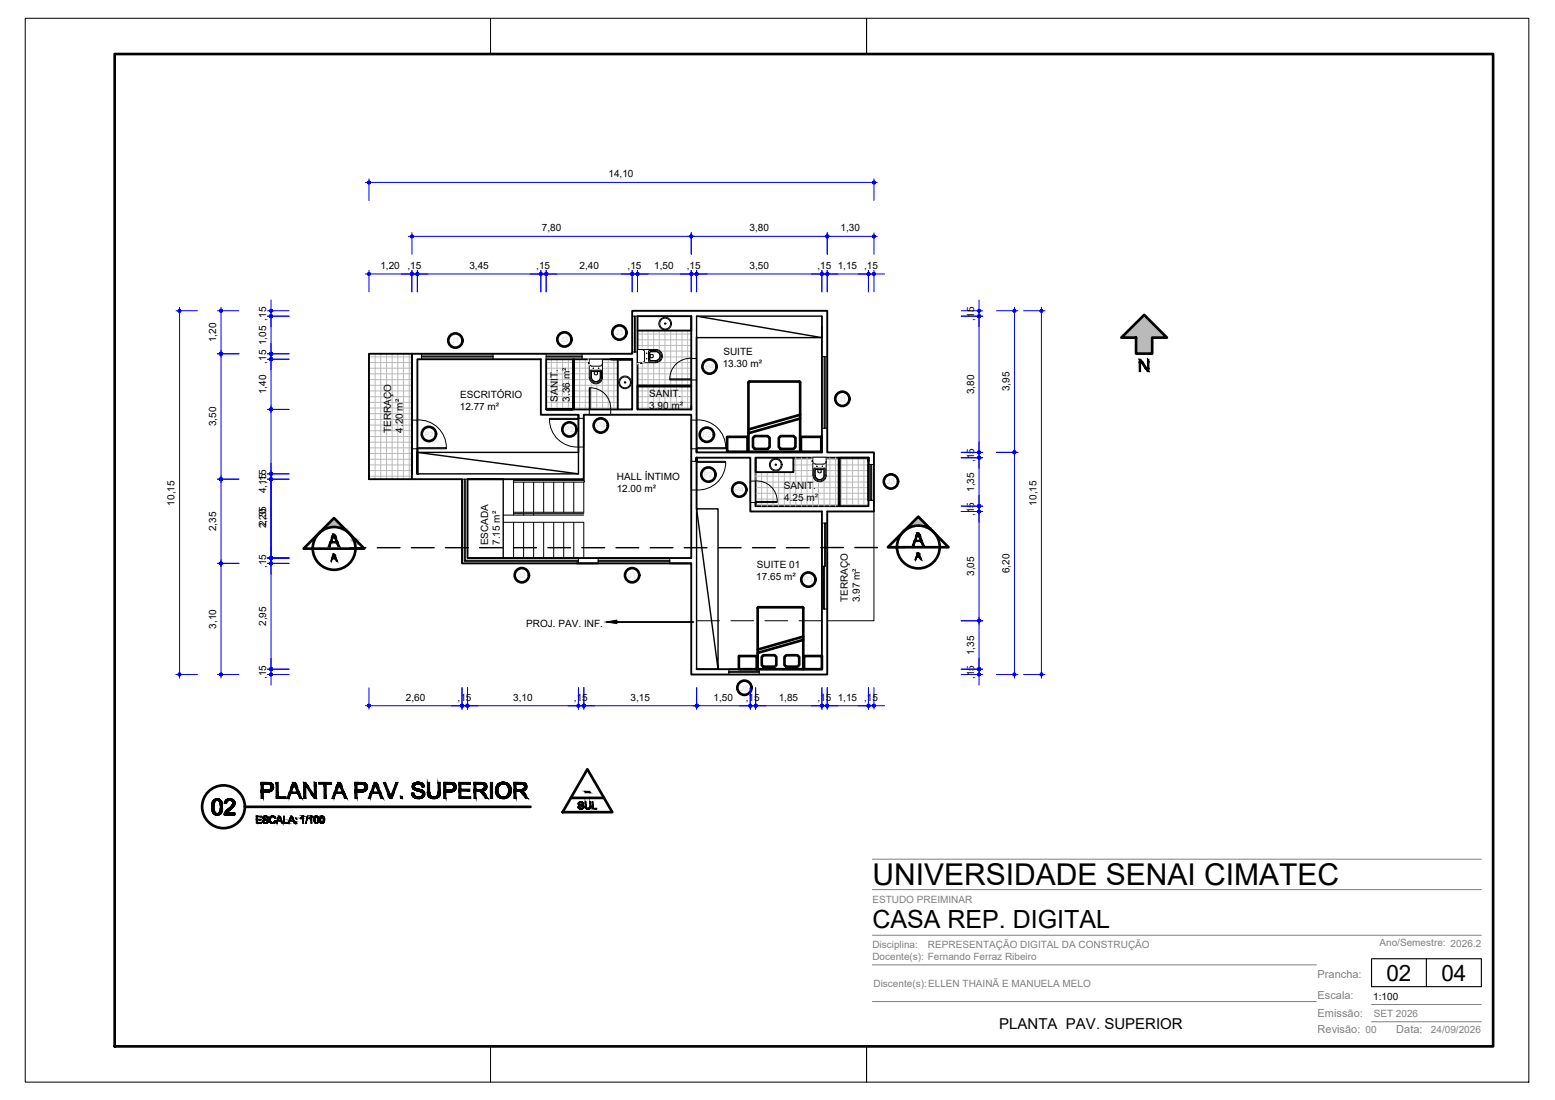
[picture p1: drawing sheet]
<svg xmlns="http://www.w3.org/2000/svg" width="420mm" height="297mm" viewBox="0 0 420 297" stroke-linecap="round" stroke-linejoin="round" font-family="sans-serif">
<defs><g id="words">
<text font-size="8.1" x="235.7" y="239">UNIVERSIDADE SENAI CIMATEC</text>
<text font-size="6.8" x="235.7" y="250.6">CASA REP. DIGITAL</text>
<g font-size="6.1">
<text x="374.6" y="264.9">02</text>
<text x="389.5" y="264.9">04</text>
</g>
<text font-size="4.1" x="270" y="277.9">PLANTA PAV. SUPERIOR</text>
<g font-size="3" fill="#808080">
<text x="356" y="264">Prancha:</text>
<text x="356" y="269.8">Escala:</text>
<text x="356" y="274.7">Emissão:</text>
<text x="356" y="279">Revisão: 00</text>
<text x="377.3" y="279">Data:</text>
</g>
<g font-size="2.7">
<text x="164.4" y="47.9">14,10</text>
<text x="146.4" y="62.5">7,80</text>
<text x="202.5" y="62.5">3,80</text>
<text x="227.1" y="62.5">1,30</text>
<text x="102.8" y="72.6">1,20</text>
<text x="110.1" y="72.6">,15</text>
<text x="126.8" y="72.6">3,45</text>
<text x="144.9" y="72.6">,15</text>
<text x="156.6" y="72.6">2,40</text>
<text x="169.6" y="72.6">,15</text>
<text x="176.8" y="72.6">1,50</text>
<text x="185.5" y="72.6">,15</text>
<text x="202.5" y="72.6">3,50</text>
<text x="220.9" y="72.6">,15</text>
<text x="226.4" y="72.6">1,15 ,15</text>
<text x="263.2" y="86.6" transform="rotate(-90 263.2 86.6)">,15</text>
<text x="58.4" y="92.4" transform="rotate(-90 58.4 92.4)">1,20</text>
<text x="71.9" y="93.2" transform="rotate(-90 71.9 93.2)">1,05 ,15</text>
<text x="195.5" y="95.8">SUITE</text>
<text x="71.9" y="98.2" transform="rotate(-90 71.9 98.2)">,15</text>
<text x="195.3" y="99">13.30 m²</text>
<text x="71.9" y="106.5" transform="rotate(-90 71.9 106.5)">1,40</text>
<text x="124.3" y="107.5">ESCRITÓRIO</text>
<text x="175.4" y="107.1">SANIT.</text>
<text x="263.2" y="106.4" transform="rotate(-90 263.2 106.4)">3,80</text>
<text x="272.8" y="105.7" transform="rotate(-90 272.8 105.7)">3,95</text>
<text x="124.2" y="110.7">12.77 m²</text>
<text x="150.7" y="108.5" transform="rotate(-90 150.7 108.5)">SANIT.</text>
<text x="154" y="108.5" transform="rotate(-90 154 108.5)">3.36 m²</text>
<text x="175.4" y="110.3">3.90 m²</text>
<text x="58.4" y="115.1" transform="rotate(-90 58.4 115.1)">3,50</text>
<text x="105.7" y="116.9" transform="rotate(-90 105.7 116.9)">TERRAÇO</text>
<text x="108.9" y="116.9" transform="rotate(-90 108.9 116.9)">4.20 m²</text>
<text x="263.2" y="124.8" transform="rotate(-90 263.2 124.8)">,15</text>
<text x="71.9" y="130.6" transform="rotate(-90 71.9 130.6)">,15</text>
<text x="166.7" y="129.5">HALL ÍNTIMO</text>
<text x="47.2" y="136.5" transform="rotate(-90 47.2 136.5)">10,15</text>
<text x="71.9" y="133.2" transform="rotate(-90 71.9 133.2)">4,15</text>
<text x="166.6" y="132.7">12.00 m²</text>
<text x="211.8" y="132.2">SANIT.</text>
<text x="211.9" y="135.4">4.25 m²</text>
<text x="263.2" y="132.9" transform="rotate(-90 263.2 132.9)">1,35</text>
<text x="280" y="136.5" transform="rotate(-90 280 136.5)">10,15</text>
<text x="58.4" y="143.4" transform="rotate(-90 58.4 143.4)">2,35</text>
<text x="71.9" y="142.6" transform="rotate(-90 71.9 142.6)">2,20</text>
<text x="71.9" y="141.9" transform="rotate(-90 71.9 141.9)">2,35</text>
<text x="263.2" y="139.3" transform="rotate(-90 263.2 139.3)">,15</text>
<text x="131.9" y="147.3" transform="rotate(-90 131.9 147.3)">ESCADA</text>
<text x="135.1" y="147.2" transform="rotate(-90 135.1 147.2)">7.15 m²</text>
<text x="71.9" y="153.4" transform="rotate(-90 71.9 153.4)">,15</text>
<text x="204.5" y="153.4">SUITE 01</text>
<text x="263.2" y="155.5" transform="rotate(-90 263.2 155.5)">3,05</text>
<text x="272.8" y="154.8" transform="rotate(-90 272.8 154.8)">6,20</text>
<text x="204.3" y="156.7">17.65 m²</text>
<text x="229.1" y="162.6" transform="rotate(-90 229.1 162.6)">TERRAÇO</text>
<text x="232.3" y="162.7" transform="rotate(-90 232.3 162.7)">3.97 m²</text>
<text x="58.4" y="169.8" transform="rotate(-90 58.4 169.8)">3,10</text>
<text x="71.9" y="169" transform="rotate(-90 71.9 169)">2,95</text>
<text x="142.2" y="169.4">PROJ. PAV. INF.</text>
<text x="263.2" y="176.9" transform="rotate(-90 263.2 176.9)">1,35</text>
<text x="71.9" y="183.4" transform="rotate(-90 71.9 183.4)">,15</text>
<text x="263.2" y="183.4" transform="rotate(-90 263.2 183.4)">,15</text>
<text x="109.7" y="189.2">2,60</text>
<text x="123.7" y="189.2">,15</text>
<text x="138.7" y="189.2">3,10</text>
<text x="155.1" y="189.2">,15</text>
<text x="170.4" y="189.2">3,15</text>
<text x="192.8" y="189.2">1,50</text>
<text x="201.5" y="189.2">,15</text>
<text x="210.4" y="189.2">1,85</text>
<text x="220.9" y="189.2">,15</text>
<text x="226.4" y="189.2">1,15 ,15</text>
<text x="371.1" y="270.1">1:100</text>
</g>
<g font-size="2.7" fill="#808080">
<text x="235.7" y="243.9">ESTUDO PREIMINAR</text>
<text x="235.7" y="255.9">Disciplina:</text>
<text x="250.7" y="255.9">REPRESENTAÇÃO DIGITAL DA CONSTRUÇÃO</text>
<text x="372.7" y="255.4">Ano/Semestre: 2026.2</text>
<text x="235.7" y="259.3">Docente(s): Fernando Ferraz Ribeiro</text>
<text x="236" y="266.5">Discente(s):ELLEN THAINÃ E MANUELA MELO</text>
<text x="371.2" y="274.6">SET 2026</text>
<text x="386.6" y="279">24/09/2026</text>
</g>
<g font-size="2" fill="#dcdcdc">
<text x="122" y="92.7">J1</text>
<text x="151.4" y="92.4">J3</text>
<text x="166.3" y="90.5">J3</text>
<text x="190.5" y="99.7">P4</text>
<text x="226.6" y="108.4">J1</text>
<text x="114.7" y="117.9">P2</text>
<text x="152.7" y="116.7">P2</text>
<text x="161.1" y="115.6">P4</text>
<text x="189.8" y="118.1">P2</text>
<text x="190.2" y="128.9">P2</text>
<text x="239.6" y="130.8">J3</text>
<text x="198.5" y="133">P4</text>
<text x="139.8" y="156.1">J2</text>
<text x="169.8" y="156.1">J1</text>
<text x="217.2" y="157.3">P3</text>
<text x="200.1" y="186.5">J5</text>
</g>
</g></defs>
<!-- layer: SIMB_PREENCHIMENTO -->
<g fill="none" stroke="#bababa" stroke-width=".27">
<path d="M99.7 96.4h11.6M99.7 97.9h11.6M99.7 99.4h11.6M99.8 95.5v33.9M101.3 95.5v33.9M102.9 95.5v33.9M104.4 95.5v33.9M106 95.5v33.9M107.5 95.5v33.9M109 95.5v33.9M110.6 95.5v33.9M147.6 97.9h7.2"/>
<path d="M147.6 99.4h7.2M149 97v13.6M150.5 97v13.6M152 97v13.6M153.6 97v13.6M155.1 97.9h3.9M155.1 99.4h4.1M156.6 97v13.6M158.2 97v13.6M162.8 97v13.6M162.8 97.9h4.1M162.8 99.4h4.1"/>
<path d="M164.3 97v13.6M165.9 97v13.6M172.3 99.4h14.5M172.3 90.2h14.5M172.3 91.8h14.5M172.3 93.3h14.5M173.5 89.3v5.1M173.5 97.9v6.2M175.1 89.3v5.1M175.1 97.9v6.2M176.6 89.3v5.1M176.6 97.9v6.2"/>
<path d="M177.6 97.9h9.2M178.1 89.3v5.4M178.1 97.6v6.5M178.3 94.8h8.5M178.9 96.4h7.9M179.7 89.3v14.8M181.2 89.3v13M182.8 89.3v13M184.3 89.3v13M185.8 89.3v13M99.7 102.5h11.6M99.7 104h11.6"/>
<path d="M99.7 105.6h11.6M99.7 107.1h11.6M99.7 108.7h11.6M99.7 110.2h11.6M99.7 101h11.6M99.7 111.7h11.6M99.7 113.3h11.6M99.7 114.8h11.6M99.7 116.3h11.6M99.7 117.9h11.6M99.7 119.4h11.6M147.6 102.5h7.2"/>
<path d="M147.6 104h7.2M147.6 105.6h7.2M147.6 107.1h7.2M147.6 108.7h7.2M147.6 110.2h7.2M147.6 101h7.2M155.1 102.5h4.2M155.1 104h11.8M155.1 105.6h4.1M155.1 107.1h4.1M155.1 108.7h4.1M155.1 110.2h4.1"/>
<path d="M155.1 101h4.1M159.5 105.6h7.4M159.5 107.1h7.4M159.5 108.7h7.4M159.5 110.2h7.4M159.7 103.2v7.4M161.2 103.7v6.9M162.7 102.5h4.2M162.8 101h4.1M172.3 101h14.5M172.3 102.5h8.7M172.3 104h14.5"/>
<path d="M172.3 105.6h14.5M172.3 107.1h14.5M172.3 108.7h14.5M172.3 110.2h14.5M173.5 104.4v6.2M175.1 104.4v6.2M176.6 104.4v6.2M178.1 104.4v6.2M179.7 104.4v6.2M181.2 102.6v1.5M181.2 104.4v6.2M182.8 102.6v1.5"/>
<path d="M182.8 104.4v6.2M184.3 102.6v1.5M184.3 104.4v6.2M185.8 102.6v1.5M185.8 104.4v6.2M99.7 120.9h11.6M99.7 122.5h11.6M99.7 124h11.6M99.7 125.5h11.6M99.7 127.1h11.6M99.7 128.6h11.6M204.2 130.2h22.4"/>
<path d="M204.2 131.7h22.4M204.2 133.2h22.4M204.2 134.8h22.4M204.2 128.6h15.5M204.2 136.3h22.4M204.3 127.5v7.9M204.3 135.7v1M205.8 127.5v7.9M205.8 135.7v1M207.3 127.5v7.9M207.3 135.7v1M208.9 127.5v7.9"/>
<path d="M208.9 135.7v1M210.4 127.5v9.2M211.9 127.5v9.2M213.5 127.5v9.2M214.4 124h5.2M214.4 125.5h5.2M214.4 127.1h5.2M215 123.6v13.1M216.5 123.6v13.1M218.1 123.6v13.1M219.6 123.6v.7M219.6 124.6v12.1"/>
<path d="M221.1 130.1v6.6M222.7 129.6v7.1M223.2 128.6h3.4M223.2 124h3.4M223.2 125.5h3.4M223.2 127.1h3.4M224.2 123.6v13.1M225.8 123.6v13.1M226.9 124h7.8M226.9 125.5h7.8M226.9 127.1h7.8M226.9 128.6h7.8"/>
<path d="M226.9 130.2h7.8M226.9 131.7h7.8M226.9 133.2h7.8M226.9 134.8h7.8M226.9 136.3h7.8M227.3 123.6v13.1M228.8 123.6v13.1M230.4 123.6v13.1M231.9 123.6v13.1M233.4 123.6v13.1"/>
</g>
<!-- layer: ARQ_ALV CT -->
<g fill="none" stroke="#000" stroke-width=".51">
<path d="M147.6 97h23.2v13.6h-23.2zM154.8 97v13.6h-7.2h7.2M155.1 97v13.6M165 97h5.8zM165.7 97h5.1M166.9 97h3.9zM166.9 97v13.6M172.3 85.4h14.5v25.2h-14.5zM186.8 85.4v3.9h-14.5M222.1 88.3v33.9h-33.9v-31M156.3 112v1M172.3 104.4h14.5"/>
<path d="M186.8 104.1h-14.5v6.5M186.8 109.6v1M99.7 128v1.4v-33.9h71.1v-11.6h52.7v38.3h12.6v15.9h-12.6v44h-36.7v-30h-62v-22.7h-13.5M111.3 128v-32.5v33.9h-11.6M112.8 122.2v-25.2h33.3v15h10.2v10.2M112.8 122.2v5.8v-5.8M112.8 121.2v1M126.3 129.4h31.4v-17.4h29.1v38.7h-60.5zM126.3 129.4h9.7M188.2 137.4v-13.8h14.5v14.5h19.4v42.6h-33.9M188.2 123.6v1zM188.2 121.2v1"/>
<path d="M204.2 123.6h30.5v13.1h-30.5zM204.2 123.6v3.9h10.2v-3.9M204.2 135.7v1M226.6 123.6v13.1M234.7 124.6v-1v11.5v-9.7M234.7 123.6h-7.8v13.1M155.8 152.1h5.8M181 152.1h5.8"/>
</g>
<!-- layer: ARQ_MOB 01 -->
<path d="M188.2 85.4l33.9 5.8M222.1 85.4v5.8h-33.9v-5.8h33.9v2.9M112.8 128v-5.8h43.5v5.8h-43.5v-5.8l43.5 5.8M188.2 137.4v43.3h5.8v-43.3h-5.8l5.8 43.3" fill="none" stroke="#000" stroke-width=".38"/>
<!-- layer: ARQ_GRADIL -->
<path d="M138.8 129.8h19l.1 .2-.1 .2M138.8 130.2h18.9M138.8 138.7h18.9M138.8 138.3h18.9M236.1 138.1v29.5h-12.6" fill="none" stroke="#000" stroke-width=".27"/>
<!-- layer: ARQ_ALV CT -->
<g fill="#000">
<circle cx="159.2" cy="110.6" r=".25"/>
<circle cx="112.8" cy="128" r=".25"/>
</g>
<!-- layer: ARQ_ESQ CT -->
<g fill="none" stroke="#000" stroke-width=".27">
<path d="M113.9 96.1h19.3v.3h-19.3zM186.8 96.8a5.5 5.5 0 0 0-5.8 5.5M222.7 96.3h.3v19.3h-.3zM112.8 113.4a7.5 7.5 0 0 1 7.8 7.5M148.5 113h7.8v.3h-7.8zM148.5 113.2a7.5 7.5 0 0 0 7.8 7.5M159.2 104.7h.3v5.9h-.3zM159.5 104.7a5.5 5.5 0 0 1 5.5 5.8M181 102.3h5.8v.3h-5.8zM188.2 113.4a7.5 7.5 0 0 1 7.9 7.5M112.8 120.9h7.8v.3h-7.8zM125.4 129.4h.3v21.9h30.6v.3h-30.9z"/>
<path d="M188.2 124.6h7.8v.3h-7.8zM188.2 120.9h7.8v.3h-7.8zM196.1 124.8a7.5 7.5 0 0 1-7.9 7.5M204.2 135.4h5.8v.3h-5.8zM204.2 129.9a5.5 5.5 0 0 1 5.8 5.5M161.6 151.3h19.4v.3h-19.4zM222.5 152.9h.3v11.6h-.3zM222.8 141.3h.3v11.6h-.3zM196.9 181.3h8.2v.3h-8.2z"/>
</g>
<!-- layer: ARQ_PISO -->
<g fill="none" stroke="#000" stroke-width=".27">
<path d="M186.8 96.8h1.4v5.8h-1.4zM111.3 113.4h1.5v7.8h-1.5zM156.3 113h1.4v7.7h-1.4zM159.2 110.6h5.8v1.4h-5.8zM186.8 113.4h1.4v7.8h-1.4zM141.5 130.2v8.1M141.5 138.7v.4M144.2 130.2v8.1M144.2 138.7v.4M146.9 130.2v8.1M149.6 130.2v8.1M152.3 130.2v8.1"/>
<path d="M155 130.2v8.1M157.7 129.4v.4M157.7 130.2v8.1M186.8 124.6h1.4v7.7h-1.4zM202.7 129.9h1.5v5.8h-1.5z"/>
</g>
<!-- layer: ARQ_PROJ SUP -->
<path d="M147.6 96.1h9.7v.3h-9.7zM147.6 95.5v1.5M157.3 95.5v1.5M170.8 95.1h1.5M170.8 85.4h1.5M171.4 85.4h.3v9.7h-.3zM234.7 135.1h1.4M234.7 125.4h1.4M235.2 125.4h.3v9.7h-.3z" fill="none" stroke="#000" stroke-width=".27"/>
<!-- layer: ARQ_PROJ INF -->
<path d="M188.2 167.6h6.2M197.5 167.6h6.1M206.7 167.6h6.2M215.9 167.6h6.2" fill="none" stroke="#000" stroke-width=".27"/>
<!-- layer: ARQ_ESQ VS -->
<path d="M113.9 95.5h19.3v1.5h-19.3zM222.1 96.3h1.4v19.3h-1.4zM124.8 129.4h1.5v21.3h30v1.4h-31.5zM161.6 150.7h19.4v1.4h-19.4zM222.1 141.3h1.4v23.2h-1.4zM196.9 180.7h8.2v1.4h-8.2z" fill="none" stroke="#000" stroke-width=".27"/>
<!-- layer: ARQ_ALV CT -->
<g fill="#fff" stroke="#fff" stroke-width=".27">
<path d="M159.2 97l3.6 1.2v-1.2zM159.2 97l3.6 1.2h-3.6z"/>
<path d="M159.2 98.2l3.6 3.7v-3.7zM159.2 98.2l3.6 3.7h-3.6z"/>
<path d="M159.2 101.9l3.5 .3 .1-.3zM159.2 101.9l3.5 .3h-3.5z"/>
<path d="M159.2 102.2l3.4 .3 .1-.3zM159.2 102.2l3.4 .3h-3.3z"/>
<path d="M159.3 102.5l3.2 .3 .1-.3zM159.3 102.5l3.2 .3h-3z"/>
<path d="M159.5 102.8l2.8 .3 .2-.3zM159.5 102.8l2.8 .3h-2.6z"/>
<path d="M159.7 103.1l2.4 .2 .2-.2zM159.7 103.1l2.4 .2h-2.2z"/>
<path d="M159.9 103.3l1.9 .2 .3-.2zM159.9 103.3l1.9 .2h-1.6z"/>
<path d="M160.2 103.5h1.6zM160.2 103.5l1.3 .1z"/>
<path d="M160.5 103.6h1zM160.5 103.6l.7 .1z"/>
<path d="M159.1 97.9l.1 .2zM159.1 97.9l.1 .2z"/>
<path d="M159 97.8l.1 .4zM159 97.8l.1 .4z"/>
<path d="M172.3 94.4v3.5l1.2-3.5zM173.5 94.4v3.5h-1.2z"/>
<path d="M173.5 94.4v3.5l3.7-3.5zM173.5 97.9l3.7-3.5v3.5z"/>
<path d="M177.2 94.4v3.5l.3-3.5zM177.5 94.4v3.5h-.3z"/>
<path d="M177.5 94.4v3.5l.3-3.4zM177.8 94.5v3.4h-.3z"/>
<path d="M177.8 94.5v3.4l.3-3.3zM178.1 94.6v3.1l-.3 .2z"/>
<path d="M178.1 94.6v3.1l.3-2.8zM178.4 94.9v2.6l-.3 .2z"/>
<path d="M178.4 94.9v2.6l.2-2.4zM178.6 95.1v2.2l-.2 .2z"/>
<path d="M178.6 95.1v2.2l.1-1.9zM178.7 95.4v1.6l-.1 .3z"/>
<path d="M178.7 95.4v1.6zM178.9 95.7l-.2 1.3z"/>
<path d="M178.9 95.7v1zM178.9 96v.7z"/>
<path d="M173.1 97.9h.3zM173.1 98l.3-.1z"/>
<path d="M173.1 98h.3zM173.1 98.2l.3-.2z"/>
<path d="M219.6 123.5l3.6 1.2v-1.2zM219.6 123.5l3.6 1.2h-3.6z"/>
<path d="M219.6 124.7l3.6 3.6v-3.6zM219.6 124.7l3.6 3.6h-3.6z"/>
<path d="M219.6 128.3l3.6 .4v-.4zM219.6 128.3l3.6 .4h-3.5z"/>
<path d="M219.7 128.7l3.4 .3 .1-.3zM219.7 128.7l3.4 .3h-3.3z"/>
<path d="M219.8 129l3.1 .3 .2-.3zM219.8 129l3.1 .3h-3z"/>
<path d="M219.9 129.3l2.9 .3 .1-.3zM219.9 129.3l2.9 .3h-2.7z"/>
<path d="M220.1 129.6l2.4 .2 .3-.2zM220.1 129.6l2.4 .2h-2.2z"/>
<path d="M220.3 129.8l1.9 .1 .3-.1zM220.3 129.8l1.9 .1h-1.6z"/>
<path d="M220.6 129.9h1.6zM220.6 129.9l1.3 .2z"/>
<path d="M220.9 130.1h1zM220.9 130.1h.7z"/>
<path d="M219.6 124.3v.3zM219.6 124.3v.3z"/>
<path d="M219.4 124.3l.2 .3v-.3zM219.4 124.3l.2 .3h-.2z"/>
</g>
<!-- layer: ARQ_SAN 02 -->
<g fill="none" stroke="#000" stroke-width=".27">
<path d="M159 97.8l.1 .4zM159.1 97.9h.1M159.1 98.1h.1M159.2 97h3.6v4.9a1.8 1.8 0 0 1-1.8 1.8 1.8 1.8 0 0 1-1.8-1.8zM159.2 98.2l.2 .4 .5 .2M159.7 100h2.6M159.7 99.9l-.2 .1a4 4 0 0 0 .3 2.8 1.55 1.55 0 0 0 1.7 .5 1.55 1.55 0 0 0 1.1-1.4M159.9 98.9h2.2M162.3 99.9l.2 .3v1.7M162.8 98.2l-.2 .4-.5 .2M172.3 94.4l4.9-.1a1.8 1.8 0 0 1 1.8 1.8 1.8 1.8 0 0 1-1.8 1.8h-4.9zM173.1 98l.3 .2z"/>
<path d="M173.1 97.9v.1M173.4 97.9v.1M173.5 94.4l.6 .4 .1 2.5M174.2 97.3l-.2 .5-.5 .1M175.2 94.9v2.6M175.3 97.5l.2 .2M175.5 97.7h1.7M177.2 94.6h-1.7l-.2 .3M177.2 94.6a1.55 1.55 0 0 1 1.5 1.5 1.55 1.55 0 0 1-1.5 1.6M219.4 124.3h.2v.3h-.2zM219.6 124.3h.1M219.6 124.6h.1"/>
<path d="M219.7 128.3a1.8 1.8 0 0 0 1.8 1.8 1.8 1.8 0 0 0 1.8-1.8l-.1-4.8h-3.6v4.8M219.7 124.6l.2 .5 .4 .2M219.9 126.6v1.7M220.1 126.4h2.6M220.2 126.4l-.3 .2M222.7 126.4l.2 .1a3.8 3.8 0 0 1-.2 2.7 1.55 1.55 0 0 1-1.7 .6 1.55 1.55 0 0 1-1.1-1.5M223.2 124.6l-.4 .6-2.5 .1"/>
<circle cx="179.7" cy="87.4" r="1.71"/>
<circle cx="179.7" cy="87.4" r="1.46"/>
<circle cx="179.7" cy="87.4" r=".19"/>
<circle cx="168.9" cy="103.3" r="1.71"/>
<circle cx="168.9" cy="103.3" r="1.46"/>
<circle cx="168.9" cy="103.3" r=".19"/>
<circle cx="209.6" cy="125.5" r="1.71"/>
<circle cx="209.6" cy="125.5" r="1.46"/>
<circle cx="209.6" cy="125.5" r=".19"/>
</g>
<!-- layer: ARQ_SAN 01 -->
<g fill="none" stroke="#000" stroke-width=".27">
<path d="M175.5 95.2v2M176.2 95.7h-.5l-.1 .5 .1 .4h.5M176.2 95.7l.2 .1M176.4 95.8v.7M176.4 96.5l-.2 .1M177.2 94.9a1.21 1.21 0 0 1 1.1 1.2 1.21 1.21 0 0 1-1.1 1.3h-1.4l-.2-.2M177.2 94.9l-1.6 .1v2.2M177.2 95h-1.4l-.2 .2M177.2 94.9a1.25 1.25 0 0 1 1.2 1.2 1.25 1.25 0 0 1-1.2 1.3h-1.4l-.2-.2M159.7 100.5a2.52 2.52 0 0 0 .4 2.2 1.25 1.25 0 0 0 1.4 .3 1.25 1.25 0 0 0 .8-1.1l-.1-1.4M159.8 100.5l.2-.3-.2 .3M159.8 100.5v1.4a1.21 1.21 0 0 0 1.2 1.1 1.21 1.21 0 0 0 1.2-1.1v-1.4"/>
<path d="M160 100.2h2M160 100.3h2M160.7 101.1l-.1-.7h.8v.7h-.7M162 100.2l.3 .3M220.2 126.9v1.4M220.2 128.3a1.25 1.25 0 0 0 1.3 1.3 1.25 1.25 0 0 0 1.2-1.3M220.4 126.7l2.2 .1a2.95 2.95 0 0 1-.2 2.2 1.21 1.21 0 0 1-1.3 .4 1.21 1.21 0 0 1-.8-1.1v-1.4l.2-.2-.3 .2M220.4 126.8h2M221 126.9v.5M221 127.4l.3 .3 .5-.1M221 126.9h.9M221.9 126.9l-.1 .7"/>
<circle cx="160.3" cy="99.4" r=".06"/>
<circle cx="161.7" cy="99.4" r=".06"/>
<circle cx="174.7" cy="96.9" r=".06"/>
<circle cx="174.7" cy="95.4" r=".06"/>
<circle cx="220.7" cy="125.9" r=".06"/>
<circle cx="222.2" cy="125.9" r=".06"/>
</g>
<!-- layer: ARQ_VISTA 01 -->
<path d="M136 139.1h21.7M136 129.4v21.3M138.8 129.4v9.7M136 141h21.7v9.7M138.8 141v9.7M141.5 141v9.7M144.2 141v9.7M146.9 141v9.7M149.6 141v9.7M152.3 141v9.7M155 141v9.7" fill="none" stroke="#000" stroke-width=".27"/>
<!-- layer: 0 -->
<g fill="none" stroke="#000" stroke-width=".72">
<path d="M31 14.6h372.4v268h-372.4zM196.5 118h5.5v4h-5.5zM202.3 103.1h13.8l.1 18.9h-14zM203.5 118.2l.5-.4h3.4l.5 .4v2.5l-.5 .5h-3.4l-.5-.5zM210.4 118.2l.5-.4h3.5l.5 .4v2.5l-.5 .5h-3.5l-.5-.5zM216.2 113l-14 4M216.2 112l-14 4M216.4 118h5.5v4h-5.5zM199.6 177.2h4.9v3.5h-4.9zM204.7 164.2v16.5h12.3v-16.5M204.9 164h11.9M205 163.9l-.3 .3"/>
<path d="M206.2 176.9h3.1l.5 .5v2.2l-.5 .4h-3.1l-.4-.4v-2.2zM212 177.4l.4-.5h3.1l.4 .5v2.2l-.4 .4h-3.1l-.4-.4zM216.8 163.9l.2 .3M217 172.8l-12.3 3.5M217 171.9l-12.3 3.5M217.3 177.2h4.8v3.5h-4.8z"/>
<circle cx="123" cy="92" r="1.93"/>
<circle cx="152.5" cy="91.7" r="1.93"/>
<circle cx="167.4" cy="89.8" r="1.93"/>
<circle cx="191.7" cy="99" r="1.93"/>
<circle cx="115.9" cy="117.2" r="1.93"/>
<circle cx="153.9" cy="116" r="1.93"/>
<circle cx="162.3" cy="114.9" r="1.93"/>
<circle cx="191" cy="117.4" r="1.93"/>
<circle cx="227.6" cy="107.7" r="1.93"/>
<circle cx="191.4" cy="128.2" r="1.93"/>
<circle cx="199.7" cy="132.2" r="1.93"/>
<circle cx="240.7" cy="130" r="1.93"/>
<circle cx="141" cy="155.3" r="1.93"/>
<circle cx="170.8" cy="155.3" r="1.93"/>
<circle cx="218.4" cy="156.5" r="1.93"/>
<circle cx="201.1" cy="185.7" r="1.93"/>
</g>
<!-- layer: ARQ_COTA_AZUL -->
<g fill="none" stroke="#00f" stroke-width=".27">
<path d="M98.7 49.3h138.4M99.7 48.3v5.8M236.1 48.3v5.8M98.7 74h136.9M99.7 73v5.8M108.4 74h7.3M110.3 63.8h126.8M111.3 62.9v5.8M111.3 73v5.8M112.8 73v5.8M143.2 74h7.3M146.1 73v5.8"/>
<path d="M147.6 73v5.8M167.9 74h7.3M170.8 73v5.8M172.3 73v5.8M183.9 74h7.2M186.8 62.9v5.8M186.8 73v5.8M188.2 73v5.8M219.2 74h7.2M222.1 73v5.8M223.5 62.9v5.8M223.5 73v5.8"/>
<path d="M231.8 74h7.2M234.7 73v5.8M236.1 62.9v5.8M236.1 73v5.8M47.5 83.9h5.8M48.5 83v100.1M58.8 83.9h5.8M58.8 95.5h5.8M59.7 83v100.1M72.3 85.4h5.8M72.3 83.9h5.8M72.3 95.5h5.8"/>
<path d="M72.3 97h5.8M73.2 81v7.3M73.2 92.7v7.2M73.2 84.4v97.2M259.7 85.4h5.8M259.7 83.9h5.8M264.5 81v7.3M264.5 84.4v97.2M269.2 83.9h5.8M274.1 83v100.1M276.6 83.9h5.8M281.4 83v100.1"/>
<path d="M72.3 110.6h5.8M264.5 119.2v7.3M58.8 129.4h5.8M72.3 128h5.8M72.3 129.4h5.8M73.2 125v7.3M259.7 138.1h5.8M259.7 136.7h5.8M259.7 123.6h5.8M259.7 122.2h5.8M264.5 133.8v7.2M269.2 122.2h5.8"/>
<path d="M58.8 152.1h5.8M72.3 150.7h5.8M72.3 152.1h5.8M73.2 147.8v7.3M73.2 177.8v7.2M259.7 167.6h5.8M264.5 177.8v7.2M47.5 182.1h5.8M58.8 182.1h5.8M72.3 182.1h5.8M72.3 180.7h5.8M98.7 190.6h136.9"/>
<path d="M99.7 185.7v5.8M122 190.6h7.2M124.8 185.7v5.8M126.3 185.7v5.8M153.4 190.6h7.3M156.3 185.7v5.8M157.7 185.7v5.8M157.8 185.7v5.8M188.2 185.7v5.8M188.3 185.7v5.8M199.8 190.6h7.3M202.7 185.7v5.8"/>
<path d="M204.2 185.7v5.8M219.2 190.6h7.2M222.1 185.7v5.8M223.5 185.7v5.8M231.8 190.6h7.2M234.7 185.7v5.8M236.1 185.7v5.8M259.7 182.1h5.8M259.7 180.7h5.8M269.2 182.1h5.8M276.6 182.1h5.8"/>
</g>
<g fill="#00f" stroke="#00f" stroke-width=".27">
<path d="M235.8 190.6v.1l.3-.1zM235.8 190.7l.3-.1-.2 .3zM236.1 190.6l-.2 .3h.2z"/>
<path d="M236.1 190.6v.3h.2zM236.1 190.6l.3 .1-.1 .2zM236.1 190.6l.3 .1 .1-.1z"/>
<path d="M236.1 190.6h.4l-.1-.2zM236.3 190.2l.1 .2-.3 .2zM236.1 190.2v.4l.2-.4z"/>
<path d="M235.9 190.2l.2 .4v-.4zM235.9 190.2l.2 .4-.3-.2zM235.8 190.4v.2h.3z"/>
<path d="M234.7 190.6h.3v-.2zM234.9 190.2l.1 .2-.3 .2zM234.7 190.2v.4l.2-.4z"/>
<path d="M234.5 190.2l.2 .4v-.4zM234.4 190.4l.1-.2 .2 .4zM234.4 190.4l-.1 .2h.4z"/>
<path d="M234.3 190.6l.1 .1 .3-.1zM234.4 190.7l.3-.1-.2 .3zM234.7 190.6l-.2 .3h.2z"/>
<path d="M234.7 190.6v.3h.2zM234.7 190.6l.3 .1-.1 .2zM234.7 190.6l.3 .1v-.1z"/>
<path d="M234.7 190.6h.3v-.2zM234.9 190.2l.1 .2-.3 .2zM234.7 190.2v.4l.2-.4z"/>
<path d="M234.5 190.2l.2 .4v-.4zM234.4 190.4l.1-.2 .2 .4zM234.4 190.4l-.1 .2h.4z"/>
<path d="M234.3 190.6l.1 .1 .3-.1zM234.4 190.7l.3-.1-.2 .3zM234.7 190.6l-.2 .3h.2z"/>
<path d="M234.7 190.6v.3h.2zM234.7 190.6l.3 .1-.1 .2zM234.7 190.6l.3 .1v-.1z"/>
<path d="M223.2 190.6v.1l.3-.1zM223.2 190.7l.3-.1-.1 .3zM223.5 190.6l-.1 .3h.1z"/>
<path d="M223.5 190.6v.3h.2zM223.5 190.6l.4 .1-.2 .2zM223.5 190.6l.4 .1v-.1z"/>
<path d="M223.5 190.6h.4v-.2zM223.7 190.2l.2 .2-.4 .2zM223.5 190.2v.4l.2-.4z"/>
<path d="M223.4 190.2l.1 .4v-.4zM223.4 190.2l.1 .4-.3-.2zM223.2 190.4v.2h.3z"/>
<path d="M223.2 190.6v.1l.3-.1zM223.2 190.7l.3-.1-.1 .3zM223.5 190.6l-.1 .3h.1z"/>
<path d="M223.5 190.6v.3h.2zM223.5 190.6l.4 .1-.2 .2zM223.5 190.6l.4 .1v-.1z"/>
<path d="M223.5 190.6h.4v-.2zM223.7 190.2l.2 .2-.4 .2zM223.5 190.2v.4l.2-.4z"/>
<path d="M223.4 190.2l.1 .4v-.4zM223.4 190.2l.1 .4-.3-.2zM223.2 190.4v.2h.3z"/>
<path d="M222.1 190.6h.4l-.1-.2zM222.2 190.2l.2 .2-.3 .2zM222.1 190.2v.4l.1-.4z"/>
<path d="M221.9 190.2l.2 .4v-.4zM221.9 190.2l.2 .4-.3-.2zM221.8 190.4l-.1 .2h.4z"/>
<path d="M221.7 190.6l.1 .1 .3-.1zM221.8 190.7l.3-.1-.2 .3zM222.1 190.6l-.2 .3h.2z"/>
<path d="M222.1 190.6v.3h.1zM222.1 190.6l.3 .1-.2 .2zM222.1 190.6l.3 .1 .1-.1z"/>
<path d="M222.1 190.6h.4l-.1-.2zM222.2 190.2l.2 .2-.3 .2zM222.1 190.2v.4l.1-.4z"/>
<path d="M221.9 190.2l.2 .4v-.4zM221.9 190.2l.2 .4-.3-.2zM221.8 190.4l-.1 .2h.4z"/>
<path d="M221.7 190.6l.1 .1 .3-.1zM221.8 190.7l.3-.1-.2 .3zM222.1 190.6l-.2 .3h.2z"/>
<path d="M222.1 190.6v.3h.1zM222.1 190.6l.3 .1-.2 .2zM222.1 190.6l.3 .1 .1-.1z"/>
<path d="M203.8 190.6l.1 .1 .3-.1zM203.9 190.7l.3-.1-.2 .3zM204.2 190.6l-.2 .3h.2z"/>
<path d="M204.2 190.6v.3h.2zM204.2 190.6l.3 .1-.1 .2zM204.2 190.6l.3 .1 .1-.1z"/>
<path d="M204.2 190.6h.4l-.1-.2zM204.4 190.2l.1 .2-.3 .2zM204.2 190.2v.4l.2-.4z"/>
<path d="M204 190.2l.2 .4v-.4zM203.9 190.4l.1-.2 .2 .4zM203.9 190.4l-.1 .2h.4z"/>
<path d="M203.8 190.6l.1 .1 .3-.1zM203.9 190.7l.3-.1-.2 .3zM204.2 190.6l-.2 .3h.2z"/>
<path d="M204.2 190.6v.3h.2zM204.2 190.6l.3 .1-.1 .2zM204.2 190.6l.3 .1 .1-.1z"/>
<path d="M204.2 190.6h.4l-.1-.2zM204.4 190.2l.1 .2-.3 .2zM204.2 190.2v.4l.2-.4z"/>
<path d="M204 190.2l.2 .4v-.4zM203.9 190.4l.1-.2 .2 .4zM203.9 190.4l-.1 .2h.4z"/>
<path d="M202.7 190.6h.4l-.1-.2zM202.9 190.2l.1 .2-.3 .2zM202.7 190.2v.4l.2-.4z"/>
<path d="M202.6 190.2l.1 .4v-.4zM202.4 190.4l.2-.2 .1 .4zM202.4 190.4v.2h.3z"/>
<path d="M202.4 190.6v.1l.3-.1zM202.4 190.7l.3-.1-.1 .3zM202.7 190.6l-.1 .3h.1z"/>
<path d="M202.7 190.6v.3h.2zM202.7 190.6l.3 .1-.1 .2zM202.7 190.6l.3 .1 .1-.1z"/>
<path d="M202.7 190.6h.4l-.1-.2zM202.9 190.2l.1 .2-.3 .2zM202.7 190.2v.4l.2-.4z"/>
<path d="M202.6 190.2l.1 .4v-.4zM202.4 190.4l.2-.2 .1 .4zM202.4 190.4v.2h.3z"/>
<path d="M202.4 190.6v.1l.3-.1zM202.4 190.7l.3-.1-.1 .3zM202.7 190.6l-.1 .3h.1z"/>
<path d="M202.7 190.6v.3h.2zM202.7 190.6l.3 .1-.1 .2zM202.7 190.6l.3 .1 .1-.1z"/>
<path d="M187.9 190.6v.1l.3-.1zM187.9 190.7l.3-.1-.2 .3zM188.2 190.6l-.2 .3h.2z"/>
<path d="M188.2 190.6v.3h.2zM188.2 190.6l.4 .1-.2 .2zM188.2 190.6l.4 .1v-.1z"/>
<path d="M188.2 190.6h.4v-.2zM188.4 190.2l.2 .2-.4 .2zM188.2 190.2v.4l.2-.4z"/>
<path d="M188 190.2l.2 .4v-.4zM187.9 190.4l.1-.2 .2 .4zM187.9 190.4v.2h.3z"/>
<path d="M188.3 190.6h.3v-.2zM188.4 190.2l.2 .2-.3 .2zM188.3 190.2v.4l.1-.4z"/>
<path d="M188.1 190.2l.2 .4v-.4zM188 190.4l.1-.2 .2 .4zM188 190.4l-.1 .2h.4z"/>
<path d="M187.9 190.6l.1 .1 .3-.1zM188 190.7l.3-.1-.2 .3zM188.3 190.6l-.2 .3h.2z"/>
<path d="M188.3 190.6v.3h.1zM188.3 190.6l.3 .1-.2 .2zM188.3 190.6l.3 .1v-.1z"/>
<path d="M157.4 190.6l.1 .1 .3-.1zM157.5 190.7l.3-.1-.2 .3zM157.8 190.6l-.2 .3h.2z"/>
<path d="M157.8 190.6v.3h.1zM157.8 190.6l.3 .1-.2 .2zM157.8 190.6l.3 .1 .1-.1z"/>
<path d="M157.8 190.6h.4l-.1-.2zM157.9 190.2l.2 .2-.3 .2zM157.8 190.2v.4l.1-.4z"/>
<path d="M157.6 190.2l.2 .4v-.4zM157.5 190.4l.1-.2 .2 .4zM157.5 190.4l-.1 .2h.4z"/>
<path d="M157.4 190.6v.1l.3-.1zM157.4 190.7l.3-.1-.1 .3zM157.7 190.6l-.1 .3h.1z"/>
<path d="M157.7 190.6v.3h.2zM157.7 190.6l.4 .1-.2 .2zM157.7 190.6l.4 .1v-.1z"/>
<path d="M157.7 190.6h.4v-.2zM157.9 190.2l.2 .2-.4 .2zM157.7 190.2v.4l.2-.4z"/>
<path d="M157.6 190.2l.1 .4v-.4zM157.4 190.4l.2-.2 .1 .4zM157.4 190.4v.2h.3z"/>
<path d="M156.3 190.6h.4l-.1-.2zM156.5 190.2l.1 .2-.3 .2zM156.3 190.2v.4l.2-.4z"/>
<path d="M156.1 190.2l.2 .4v-.4zM156.1 190.2l.2 .4-.3-.2zM156 190.4l-.1 .2h.4z"/>
<path d="M155.9 190.6l.1 .1 .3-.1zM156 190.7l.3-.1-.2 .3zM156.3 190.6l-.2 .3h.2z"/>
<path d="M156.3 190.6v.3h.2zM156.3 190.6l.3 .1-.1 .2zM156.3 190.6l.3 .1 .1-.1z"/>
<path d="M156.3 190.6h.4l-.1-.2zM156.5 190.2l.1 .2-.3 .2zM156.3 190.2v.4l.2-.4z"/>
<path d="M156.1 190.2l.2 .4v-.4zM156.1 190.2l.2 .4-.3-.2zM156 190.4l-.1 .2h.4z"/>
<path d="M155.9 190.6l.1 .1 .3-.1zM156 190.7l.3-.1-.2 .3zM156.3 190.6l-.2 .3h.2z"/>
<path d="M156.3 190.6v.3h.2zM156.3 190.6l.3 .1-.1 .2zM156.3 190.6l.3 .1 .1-.1z"/>
<path d="M125.9 190.6l.1 .1 .3-.1zM126 190.7l.3-.1-.2 .3zM126.3 190.6l-.2 .3h.2z"/>
<path d="M126.3 190.6v.3h.2zM126.3 190.6l.3 .1-.1 .2zM126.3 190.6l.3 .1 .1-.1z"/>
<path d="M126.3 190.6h.4l-.1-.2zM126.5 190.2l.1 .2-.3 .2zM126.3 190.2v.4l.2-.4z"/>
<path d="M126.1 190.2l.2 .4v-.4zM126.1 190.2l.2 .4-.3-.2zM126 190.4l-.1 .2h.4z"/>
<path d="M125.9 190.6l.1 .1 .3-.1zM126 190.7l.3-.1-.2 .3zM126.3 190.6l-.2 .3h.2z"/>
<path d="M126.3 190.6v.3h.2zM126.3 190.6l.3 .1-.1 .2zM126.3 190.6l.3 .1 .1-.1z"/>
<path d="M126.3 190.6h.4l-.1-.2zM126.5 190.2l.1 .2-.3 .2zM126.3 190.2v.4l.2-.4z"/>
<path d="M126.1 190.2l.2 .4v-.4zM126.1 190.2l.2 .4-.3-.2zM126 190.4l-.1 .2h.4z"/>
<path d="M124.8 190.6h.4v-.2zM125.1 190.2l.1 .2-.4 .2zM124.8 190.2v.4l.3-.4z"/>
<path d="M124.7 190.2l.1 .4v-.4zM124.5 190.4l.2-.2 .1 .4zM124.5 190.4v.2h.3z"/>
<path d="M124.5 190.6v.1l.3-.1zM124.5 190.7l.3-.1-.1 .3zM124.8 190.6l-.1 .3h.1z"/>
<path d="M124.8 190.6v.3h.3zM124.8 190.6l.4 .1-.1 .2zM124.8 190.6l.4 .1v-.1z"/>
<path d="M124.8 190.6h.4v-.2zM125.1 190.2l.1 .2-.4 .2zM124.8 190.2v.4l.3-.4z"/>
<path d="M124.7 190.2l.1 .4v-.4zM124.5 190.4l.2-.2 .1 .4zM124.5 190.4v.2h.3z"/>
<path d="M124.5 190.6v.1l.3-.1zM124.5 190.7l.3-.1-.1 .3zM124.8 190.6l-.1 .3h.1z"/>
<path d="M124.8 190.6v.3h.3zM124.8 190.6l.4 .1-.1 .2zM124.8 190.6l.4 .1v-.1z"/>
<path d="M99.3 190.6l.1 .1 .3-.1zM99.4 190.7l.3-.1-.2 .3zM99.7 190.6l-.2 .3h.2z"/>
<path d="M99.7 190.6v.3h.2zM99.7 190.6l.3 .1-.1 .2zM99.7 190.6l.3 .1 .1-.1z"/>
<path d="M99.7 190.6h.4l-.1-.2zM99.9 190.2l.1 .2-.3 .2zM99.7 190.2v.4l.2-.4z"/>
<path d="M99.5 190.2l.2 .4v-.4zM99.5 190.2l.2 .4-.3-.2zM99.4 190.4l-.1 .2h.4z"/>
<path d="M264.4 181.8l.1 .3v-.3zM264.4 181.8l.1 .3-.3-.1zM264.2 182v.1h.3z"/>
<path d="M264.2 182.1v.2l.3-.2zM264.2 182.3l.3-.2-.1 .3zM264.5 182.1l-.1 .3 .1 .1z"/>
<path d="M264.5 182.1v.4l.2-.1zM264.5 182.1l.4 .2-.2 .1zM264.5 182.1l.4 .2v-.2z"/>
<path d="M264.5 182.1h.4v-.1zM264.7 181.8l.2 .2-.4 .1zM264.5 181.8v.3l.2-.3z"/>
<path d="M264.5 180.7v.3h.2zM264.5 180.7l.4 .2-.2 .1zM264.5 180.7l.4 .2v-.2z"/>
<path d="M264.5 180.7h.4v-.2zM264.7 180.4l.2 .1-.4 .2zM264.5 180.3v.4l.2-.3z"/>
<path d="M264.4 180.4l.1 .3v-.4zM264.4 180.4l.1 .3-.3-.2zM264.2 180.5v.2h.3z"/>
<path d="M264.2 180.7v.2l.3-.2zM264.2 180.9l.3-.2-.1 .3zM264.5 180.7l-.1 .3h.1z"/>
<path d="M264.5 180.7v.3h.2zM264.5 180.7l.4 .2-.2 .1zM264.5 180.7l.4 .2v-.2z"/>
<path d="M264.5 180.7h.4v-.2zM264.7 180.4l.2 .1-.4 .2zM264.5 180.3v.4l.2-.3z"/>
<path d="M264.4 180.4l.1 .3v-.4zM264.4 180.4l.1 .3-.3-.2zM264.2 180.5v.2h.3z"/>
<path d="M264.2 180.7v.2l.3-.2zM264.2 180.9l.3-.2-.1 .3zM264.5 180.7l-.1 .3h.1z"/>
<path d="M264.4 167.3l.1 .3v-.4zM264.4 167.3l.1 .3-.3-.1zM264.2 167.5v.1h.3z"/>
<path d="M264.2 167.6v.2l.3-.2zM264.2 167.8l.3-.2-.1 .3zM264.5 167.6l-.1 .3 .1 .1z"/>
<path d="M264.5 167.6v.4l.2-.1zM264.5 167.6l.4 .2-.2 .1zM264.5 167.6l.4 .2v-.2z"/>
<path d="M264.5 167.6h.4v-.1zM264.7 167.3l.2 .2-.4 .1zM264.5 167.2v.4l.2-.3z"/>
<path d="M264.5 167.6v.4l.2-.1zM264.5 167.6l.4 .2-.2 .1zM264.5 167.6l.4 .2v-.2z"/>
<path d="M264.5 167.6h.4v-.1zM264.7 167.3l.2 .2-.4 .1zM264.5 167.2v.4l.2-.3z"/>
<path d="M264.4 167.3l.1 .3v-.4zM264.4 167.3l.1 .3-.3-.1zM264.2 167.5v.1h.3z"/>
<path d="M264.2 167.6v.2l.3-.2zM264.2 167.8l.3-.2-.1 .3zM264.5 167.6l-.1 .3 .1 .1z"/>
<path d="M264.4 137.8l.1 .3v-.4zM264.4 137.8l.1 .3-.3-.1zM264.2 138v.1h.3z"/>
<path d="M264.2 138.1v.2l.3-.2zM264.2 138.3l.3-.2-.1 .3zM264.5 138.1l-.1 .3 .1 .1z"/>
<path d="M264.5 138.1v.4l.2-.1zM264.5 138.1l.4 .2-.2 .1zM264.5 138.1l.4 .2v-.2z"/>
<path d="M264.5 138.1h.4v-.1zM264.7 137.8l.2 .2-.4 .1zM264.5 137.7v.4l.2-.3z"/>
<path d="M264.4 137.8l.1 .3v-.4zM264.4 137.8l.1 .3-.3-.1zM264.2 138v.1h.3z"/>
<path d="M264.2 138.1v.2l.3-.2zM264.2 138.3l.3-.2-.1 .3zM264.5 138.1l-.1 .3 .1 .1z"/>
<path d="M264.5 138.1v.4l.2-.1zM264.5 138.1l.4 .2-.2 .1zM264.5 138.1l.4 .2v-.2z"/>
<path d="M264.5 138.1h.4v-.1zM264.7 137.8l.2 .2-.4 .1zM264.5 137.7v.4l.2-.3z"/>
<path d="M264.5 136.7v.3h.2zM264.5 136.7l.4 .1-.2 .2zM264.5 136.7l.4 .1v-.1z"/>
<path d="M264.5 136.7h.4v-.2zM264.7 136.3l.2 .2-.4 .2zM264.5 136.3v.4l.2-.4z"/>
<path d="M264.4 136.3l.1 .4v-.4zM264.4 136.3l.1 .4-.3-.2zM264.2 136.5v.2h.3z"/>
<path d="M264.2 136.7v.1l.3-.1zM264.2 136.8l.3-.1-.1 .3zM264.5 136.7l-.1 .3h.1z"/>
<path d="M264.5 136.7v.3h.2zM264.5 136.7l.4 .1-.2 .2zM264.5 136.7l.4 .1v-.1z"/>
<path d="M264.5 136.7h.4v-.2zM264.7 136.3l.2 .2-.4 .2zM264.5 136.3v.4l.2-.4z"/>
<path d="M264.4 136.3l.1 .4v-.4zM264.4 136.3l.1 .4-.3-.2zM264.2 136.5v.2h.3z"/>
<path d="M264.2 136.7v.1l.3-.1zM264.2 136.8l.3-.1-.1 .3zM264.5 136.7l-.1 .3h.1z"/>
<path d="M264.4 123.3l.1 .3v-.3zM264.4 123.3l.1 .3-.3-.2zM264.2 123.4v.2h.3z"/>
<path d="M264.2 123.6v.2l.3-.2zM264.2 123.8l.3-.2-.1 .3zM264.5 123.6l-.1 .3 .1 .1z"/>
<path d="M264.5 123.6v.4l.2-.1zM264.5 123.6l.4 .2-.2 .1zM264.5 123.6l.4 .2v-.2z"/>
<path d="M264.5 123.6h.4v-.2zM264.7 123.3l.2 .1-.4 .2zM264.5 123.3v.3l.2-.3z"/>
<path d="M264.4 123.3l.1 .3v-.3zM264.4 123.3l.1 .3-.3-.2zM264.2 123.4v.2h.3z"/>
<path d="M264.2 123.6v.2l.3-.2zM264.2 123.8l.3-.2-.1 .3zM264.5 123.6l-.1 .3 .1 .1z"/>
<path d="M264.5 123.6v.4l.2-.1zM264.5 123.6l.4 .2-.2 .1zM264.5 123.6l.4 .2v-.2z"/>
<path d="M264.5 123.6h.4v-.2zM264.7 123.3l.2 .1-.4 .2zM264.5 123.3v.3l.2-.3z"/>
<path d="M264.5 122.2v.3h.2zM264.5 122.2l.4 .1-.2 .2zM264.5 122.2l.4 .1v-.1z"/>
<path d="M264.5 122.2h.4v-.2zM264.7 121.8l.2 .2-.4 .2zM264.5 121.8v.4l.2-.4z"/>
<path d="M264.4 121.8l.1 .4v-.4zM264.4 121.8l.1 .4-.3-.2zM264.2 122v.2h.3z"/>
<path d="M264.2 122.2v.1l.3-.1zM264.2 122.3l.3-.1-.1 .3zM264.5 122.2l-.1 .3h.1z"/>
<path d="M264.5 122.2v.3h.2zM264.5 122.2l.4 .1-.2 .2zM264.5 122.2l.4 .1v-.1z"/>
<path d="M264.5 122.2h.4v-.2zM264.7 121.8l.2 .2-.4 .2zM264.5 121.8v.4l.2-.4z"/>
<path d="M264.4 121.8l.1 .4v-.4zM264.4 121.8l.1 .4-.3-.2zM264.2 122v.2h.3z"/>
<path d="M264.2 122.2v.1l.3-.1zM264.2 122.3l.3-.1-.1 .3zM264.5 122.2l-.1 .3h.1z"/>
<path d="M264.4 85.1l.1 .3v-.4zM264.4 85.1l.1 .3-.3-.2zM264.2 85.2v.2h.3z"/>
<path d="M264.2 85.4v.2l.3-.2zM264.2 85.6l.3-.2-.1 .3zM264.5 85.4l-.1 .3 .1 .1z"/>
<path d="M264.5 85.4v.4l.2-.1zM264.5 85.4l.4 .2-.2 .1zM264.5 85.4l.4 .2v-.2z"/>
<path d="M264.5 85.4h.4v-.2zM264.7 85.1l.2 .1-.4 .2zM264.5 85v.4l.2-.3z"/>
<path d="M264.4 85.1l.1 .3v-.4zM264.4 85.1l.1 .3-.3-.2zM264.2 85.2v.2h.3z"/>
<path d="M264.2 85.4v.2l.3-.2zM264.2 85.6l.3-.2-.1 .3zM264.5 85.4l-.1 .3 .1 .1z"/>
<path d="M264.5 85.4v.4l.2-.1zM264.5 85.4l.4 .2-.2 .1zM264.5 85.4l.4 .2v-.2z"/>
<path d="M264.5 85.4h.4v-.2zM264.7 85.1l.2 .1-.4 .2zM264.5 85v.4l.2-.3z"/>
<path d="M264.5 83.9v.4l.2-.1zM264.5 83.9l.4 .2-.2 .1zM264.5 83.9l.4 .2v-.2z"/>
<path d="M264.5 83.9h.4v-.1zM264.7 83.6l.2 .2-.4 .1zM264.5 83.6v.3l.2-.3z"/>
<path d="M264.4 83.6l.1 .3v-.3zM264.4 83.6l.1 .3-.3-.1zM264.2 83.8v.1h.3z"/>
<path d="M264.2 83.9v.2l.3-.2zM264.2 84.1l.3-.2-.1 .3zM264.5 83.9l-.1 .3 .1 .1z"/>
<path d="M281.4 182.1v.4l.2-.1zM281.4 182.1l.3 .2-.1 .1zM281.4 182.1l.3 .2 .1-.2z"/>
<path d="M281.4 182.1h.4l-.1-.1zM281.6 181.8l.1 .2-.3 .1zM281.4 181.8v.3l.2-.3z"/>
<path d="M281.2 181.8l.2 .3v-.3zM281.2 181.8l.2 .3-.3-.1zM281.1 182v.1h.3z"/>
<path d="M281.1 182.1v.2l.3-.2zM281.1 182.3l.3-.2-.2 .3zM281.4 182.1l-.2 .3 .2 .1z"/>
<path d="M281.2 83.6l.2 .3v-.3zM281.1 83.8l.1-.2 .2 .3zM281.1 83.8v.1h.3z"/>
<path d="M281.1 83.9v.2l.3-.2zM281.1 84.1l.3-.2-.2 .3zM281.4 83.9l-.2 .3 .2 .1z"/>
<path d="M281.4 83.9v.4l.2-.1zM281.4 83.9l.3 .2-.1 .1zM281.4 83.9l.3 .2 .1-.2z"/>
<path d="M281.4 83.9h.4l-.1-.1zM281.6 83.6l.1 .2-.3 .1zM281.4 83.6v.3l.2-.3z"/>
<path d="M274.1 182.1v.4l.2-.1zM274.1 182.1l.3 .2-.1 .1zM274.1 182.1l.3 .2v-.2z"/>
<path d="M274.1 182.1h.3v-.1zM274.3 181.8l.1 .2-.3 .1zM274.1 181.8v.3l.2-.3z"/>
<path d="M273.9 181.8l.2 .3v-.3zM273.9 181.8l.2 .3-.3-.1zM273.8 182l-.1 .1h.4z"/>
<path d="M273.7 182.1l.1 .2 .3-.2zM273.8 182.3l.3-.2-.2 .3zM274.1 182.1l-.2 .3 .2 .1z"/>
<path d="M273.9 121.8l.2 .4v-.4zM273.9 121.8l.2 .4-.3-.2zM273.8 122l-.1 .2h.4z"/>
<path d="M273.7 122.2l.1 .1 .3-.1zM273.8 122.3l.3-.1-.2 .3zM274.1 122.2l-.2 .3h.2z"/>
<path d="M274.1 122.2v.3h.2zM274.1 122.2l.3 .1-.1 .2zM274.1 122.2l.3 .1v-.1z"/>
<path d="M274.1 122.2h.3v-.2zM274.3 121.8l.1 .2-.3 .2zM274.1 121.8v.4l.2-.4z"/>
<path d="M274.1 122.2v.3h.2zM274.1 122.2l.3 .1-.1 .2zM274.1 122.2l.3 .1v-.1z"/>
<path d="M274.1 122.2h.3v-.2zM274.3 121.8l.1 .2-.3 .2zM274.1 121.8v.4l.2-.4z"/>
<path d="M273.9 121.8l.2 .4v-.4zM273.9 121.8l.2 .4-.3-.2zM273.8 122l-.1 .2h.4z"/>
<path d="M273.7 122.2l.1 .1 .3-.1zM273.8 122.3l.3-.1-.2 .3zM274.1 122.2l-.2 .3h.2z"/>
<path d="M273.9 83.6l.2 .3v-.3zM273.9 83.6l.2 .3-.3-.1zM273.8 83.8l-.1 .1h.4z"/>
<path d="M273.7 83.9l.1 .2 .3-.2zM273.8 84.1l.3-.2-.2 .3zM274.1 83.9l-.2 .3 .2 .1z"/>
<path d="M274.1 83.9v.4l.2-.1zM274.1 83.9l.3 .2-.1 .1zM274.1 83.9l.3 .2v-.2z"/>
<path d="M274.1 83.9h.3v-.1zM274.3 83.6l.1 .2-.3 .1zM274.1 83.6v.3l.2-.3z"/>
<path d="M235.8 74v.2l.3-.2zM235.8 74.2l.3-.2-.2 .3zM236.1 74l-.2 .3h.2z"/>
<path d="M236.1 74v.3h.2zM236.1 74l.3 .2-.1 .1zM236.1 74l.3 .2 .1-.2z"/>
<path d="M236.1 74h.4l-.1-.2zM236.3 73.6l.1 .2-.3 .2zM236.1 73.6v.4l.2-.4z"/>
<path d="M235.9 73.6l.2 .4v-.4zM235.9 73.6l.2 .4-.3-.2zM235.8 73.8v.2h.3z"/>
<path d="M234.7 74h.3v-.2zM234.9 73.6l.1 .2-.3 .2zM234.7 73.6v.4l.2-.4z"/>
<path d="M234.5 73.6l.2 .4v-.4zM234.5 73.6l.2 .4-.3-.2zM234.4 73.8l-.1 .2h.4z"/>
<path d="M234.3 74l.1 .2 .3-.2zM234.4 74.2l.3-.2-.2 .3zM234.7 74l-.2 .3h.2z"/>
<path d="M234.7 74v.3h.2zM234.7 74l.3 .2-.1 .1zM234.7 74l.3 .2v-.2z"/>
<path d="M234.7 74h.3v-.2zM234.9 73.6l.1 .2-.3 .2zM234.7 73.6v.4l.2-.4z"/>
<path d="M234.5 73.6l.2 .4v-.4zM234.5 73.6l.2 .4-.3-.2zM234.4 73.8l-.1 .2h.4z"/>
<path d="M234.3 74l.1 .2 .3-.2zM234.4 74.2l.3-.2-.2 .3zM234.7 74l-.2 .3h.2z"/>
<path d="M234.7 74v.3h.2zM234.7 74l.3 .2-.1 .1zM234.7 74l.3 .2v-.2z"/>
<path d="M223.2 74v.2l.3-.2zM223.2 74.2l.3-.2-.1 .3zM223.5 74l-.1 .3h.1z"/>
<path d="M223.5 74v.3h.2zM223.5 74l.4 .2-.2 .1zM223.5 74l.4 .2v-.2z"/>
<path d="M223.5 74h.4v-.2zM223.7 73.6l.2 .2-.4 .2zM223.5 73.6v.4l.2-.4z"/>
<path d="M223.4 73.6l.1 .4v-.4zM223.4 73.6l.1 .4-.3-.2zM223.2 73.8v.2h.3z"/>
<path d="M223.2 74v.2l.3-.2zM223.2 74.2l.3-.2-.1 .3zM223.5 74l-.1 .3h.1z"/>
<path d="M223.5 74v.3h.2zM223.5 74l.4 .2-.2 .1zM223.5 74l.4 .2v-.2z"/>
<path d="M223.5 74h.4v-.2zM223.7 73.6l.2 .2-.4 .2zM223.5 73.6v.4l.2-.4z"/>
<path d="M223.4 73.6l.1 .4v-.4zM223.4 73.6l.1 .4-.3-.2zM223.2 73.8v.2h.3z"/>
<path d="M222.1 74h.4l-.1-.2zM222.2 73.6l.2 .2-.3 .2zM222.1 73.6v.4l.1-.4z"/>
<path d="M221.9 73.6l.2 .4v-.4zM221.9 73.6l.2 .4-.3-.2zM221.8 73.8l-.1 .2h.4z"/>
<path d="M221.7 74l.1 .2 .3-.2zM221.8 74.2l.3-.2-.2 .3zM222.1 74l-.2 .3h.2z"/>
<path d="M222.1 74v.3h.1zM222.1 74l.3 .2-.2 .1zM222.1 74l.3 .2 .1-.2z"/>
<path d="M222.1 74h.4l-.1-.2zM222.2 73.6l.2 .2-.3 .2zM222.1 73.6v.4l.1-.4z"/>
<path d="M221.9 73.6l.2 .4v-.4zM221.9 73.6l.2 .4-.3-.2zM221.8 73.8l-.1 .2h.4z"/>
<path d="M221.7 74l.1 .2 .3-.2zM221.8 74.2l.3-.2-.2 .3zM222.1 74l-.2 .3h.2z"/>
<path d="M222.1 74v.3h.1zM222.1 74l.3 .2-.2 .1zM222.1 74l.3 .2 .1-.2z"/>
<path d="M187.9 74v.2l.3-.2zM187.9 74.2l.3-.2-.2 .3zM188.2 74l-.2 .3h.2z"/>
<path d="M188.2 74v.3h.2zM188.2 74l.4 .2-.2 .1zM188.2 74l.4 .2v-.2z"/>
<path d="M188.2 74h.4v-.2zM188.4 73.6l.2 .2-.4 .2zM188.2 73.6v.4l.2-.4z"/>
<path d="M188 73.6l.2 .4v-.4zM188 73.6l.2 .4-.3-.2zM187.9 73.8v.2h.3z"/>
<path d="M187.9 74v.2l.3-.2zM187.9 74.2l.3-.2-.2 .3zM188.2 74l-.2 .3h.2z"/>
<path d="M188.2 74v.3h.2zM188.2 74l.4 .2-.2 .1zM188.2 74l.4 .2v-.2z"/>
<path d="M188.2 74h.4v-.2zM188.4 73.6l.2 .2-.4 .2zM188.2 73.6v.4l.2-.4z"/>
<path d="M188 73.6l.2 .4v-.4zM188 73.6l.2 .4-.3-.2zM187.9 73.8v.2h.3z"/>
<path d="M186.8 74h.4l-.1-.2zM186.9 73.6l.2 .2-.3 .2zM186.8 73.6v.4l.1-.4z"/>
<path d="M186.6 73.6l.2 .4v-.4zM186.6 73.6l.2 .4-.3-.2zM186.5 73.8l-.1 .2h.4z"/>
<path d="M186.4 74l.1 .2 .3-.2zM186.5 74.2l.3-.2-.2 .3zM186.8 74l-.2 .3h.2z"/>
<path d="M186.8 74v.3h.1zM186.8 74l.3 .2-.2 .1zM186.8 74l.3 .2 .1-.2z"/>
<path d="M186.8 74h.4l-.1-.2zM186.9 73.6l.2 .2-.3 .2zM186.8 73.6v.4l.1-.4z"/>
<path d="M186.6 73.6l.2 .4v-.4zM186.6 73.6l.2 .4-.3-.2zM186.5 73.8l-.1 .2h.4z"/>
<path d="M186.4 74l.1 .2 .3-.2zM186.5 74.2l.3-.2-.2 .3zM186.8 74l-.2 .3h.2z"/>
<path d="M186.8 74v.3h.1zM186.8 74l.3 .2-.2 .1zM186.8 74l.3 .2 .1-.2z"/>
<path d="M171.9 74l.1 .2 .3-.2zM172 74.2l.3-.2-.2 .3zM172.3 74l-.2 .3h.2z"/>
<path d="M172.3 74v.3h.1zM172.3 74l.3 .2-.2 .1zM172.3 74l.3 .2v-.2z"/>
<path d="M172.3 74h.3v-.2zM172.4 73.6l.2 .2-.3 .2zM172.3 73.6v.4l.1-.4z"/>
<path d="M172.1 73.6l.2 .4v-.4zM172.1 73.6l.2 .4-.3-.2zM172 73.8l-.1 .2h.4z"/>
<path d="M171.9 74l.1 .2 .3-.2zM172 74.2l.3-.2-.2 .3zM172.3 74l-.2 .3h.2z"/>
<path d="M172.3 74v.3h.1zM172.3 74l.3 .2-.2 .1zM172.3 74l.3 .2v-.2z"/>
<path d="M172.3 74h.3v-.2zM172.4 73.6l.2 .2-.3 .2zM172.3 73.6v.4l.1-.4z"/>
<path d="M172.1 73.6l.2 .4v-.4zM172.1 73.6l.2 .4-.3-.2zM172 73.8l-.1 .2h.4z"/>
<path d="M170.8 74h.4l-.1-.2zM171 73.6l.1 .2-.3 .2zM170.8 73.6v.4l.2-.4z"/>
<path d="M170.6 73.6l.2 .4v-.4zM170.6 73.6l.2 .4-.3-.2zM170.5 73.8l-.1 .2h.4z"/>
<path d="M170.4 74l.1 .2 .3-.2zM170.5 74.2l.3-.2-.2 .3zM170.8 74l-.2 .3h.2z"/>
<path d="M170.8 74v.3h.2zM170.8 74l.3 .2-.1 .1zM170.8 74l.3 .2 .1-.2z"/>
<path d="M170.8 74h.4l-.1-.2zM171 73.6l.1 .2-.3 .2zM170.8 73.6v.4l.2-.4z"/>
<path d="M170.6 73.6l.2 .4v-.4zM170.6 73.6l.2 .4-.3-.2zM170.5 73.8l-.1 .2h.4z"/>
<path d="M170.4 74l.1 .2 .3-.2zM170.5 74.2l.3-.2-.2 .3zM170.8 74l-.2 .3h.2z"/>
<path d="M170.8 74v.3h.2zM170.8 74l.3 .2-.1 .1zM170.8 74l.3 .2 .1-.2z"/>
<path d="M147.2 74l.1 .2 .3-.2zM147.3 74.2l.3-.2-.2 .3zM147.6 74l-.2 .3h.2z"/>
<path d="M147.6 74v.3h.2zM147.6 74l.3 .2-.1 .1zM147.6 74l.3 .2 .1-.2z"/>
<path d="M147.6 74h.4l-.1-.2zM147.8 73.6l.1 .2-.3 .2zM147.6 73.6v.4l.2-.4z"/>
<path d="M147.4 73.6l.2 .4v-.4zM147.4 73.6l.2 .4-.3-.2zM147.3 73.8l-.1 .2h.4z"/>
<path d="M147.2 74l.1 .2 .3-.2zM147.3 74.2l.3-.2-.2 .3zM147.6 74l-.2 .3h.2z"/>
<path d="M147.6 74v.3h.2zM147.6 74l.3 .2-.1 .1zM147.6 74l.3 .2 .1-.2z"/>
<path d="M147.6 74h.4l-.1-.2zM147.8 73.6l.1 .2-.3 .2zM147.6 73.6v.4l.2-.4z"/>
<path d="M147.4 73.6l.2 .4v-.4zM147.4 73.6l.2 .4-.3-.2zM147.3 73.8l-.1 .2h.4z"/>
<path d="M146.1 74h.4l-.1-.2zM146.3 73.6l.1 .2-.3 .2zM146.1 73.6v.4l.2-.4z"/>
<path d="M146 73.6l.1 .4v-.4zM146 73.6l.1 .4-.3-.2zM145.8 73.8v.2h.3z"/>
<path d="M145.8 74v.2l.3-.2zM145.8 74.2l.3-.2-.1 .3zM146.1 74l-.1 .3h.1z"/>
<path d="M146.1 74v.3h.2zM146.1 74l.3 .2-.1 .1zM146.1 74l.3 .2 .1-.2z"/>
<path d="M146.1 74h.4l-.1-.2zM146.3 73.6l.1 .2-.3 .2zM146.1 73.6v.4l.2-.4z"/>
<path d="M146 73.6l.1 .4v-.4zM146 73.6l.1 .4-.3-.2zM145.8 73.8v.2h.3z"/>
<path d="M145.8 74v.2l.3-.2zM145.8 74.2l.3-.2-.1 .3zM146.1 74l-.1 .3h.1z"/>
<path d="M146.1 74v.3h.2zM146.1 74l.3 .2-.1 .1zM146.1 74l.3 .2 .1-.2z"/>
<path d="M112.4 74v.2l.4-.2zM112.4 74.2l.4-.2-.2 .3zM112.8 74l-.2 .3h.2z"/>
<path d="M112.8 74v.3h.1zM112.8 74l.3 .2-.2 .1zM112.8 74l.3 .2v-.2z"/>
<path d="M112.8 74h.3v-.2zM112.9 73.6l.2 .2-.3 .2zM112.8 73.6v.4l.1-.4z"/>
<path d="M112.6 73.6l.2 .4v-.4zM112.6 73.6l.2 .4-.4-.2zM112.4 73.8v.2h.4z"/>
<path d="M112.4 74v.2l.4-.2zM112.4 74.2l.4-.2-.2 .3zM112.8 74l-.2 .3h.2z"/>
<path d="M112.8 74v.3h.1zM112.8 74l.3 .2-.2 .1zM112.8 74l.3 .2v-.2z"/>
<path d="M112.8 74h.3v-.2zM112.9 73.6l.2 .2-.3 .2zM112.8 73.6v.4l.1-.4z"/>
<path d="M112.6 73.6l.2 .4v-.4zM112.6 73.6l.2 .4-.4-.2zM112.4 73.8v.2h.4z"/>
<path d="M111.3 74h.4l-.1-.2zM111.5 73.6l.1 .2-.3 .2zM111.3 73.6v.4l.2-.4z"/>
<path d="M111.1 73.6l.2 .4v-.4zM111.1 73.6l.2 .4-.3-.2zM111 73.8v.2h.3z"/>
<path d="M111 74v.2l.3-.2zM111 74.2l.3-.2-.2 .3zM111.3 74l-.2 .3h.2z"/>
<path d="M111.3 74v.3h.2zM111.3 74l.3 .2-.1 .1zM111.3 74l.3 .2 .1-.2z"/>
<path d="M111.3 74h.4l-.1-.2zM111.5 73.6l.1 .2-.3 .2zM111.3 73.6v.4l.2-.4z"/>
<path d="M111.1 73.6l.2 .4v-.4zM111.1 73.6l.2 .4-.3-.2zM111 73.8v.2h.3z"/>
<path d="M111 74v.2l.3-.2zM111 74.2l.3-.2-.2 .3zM111.3 74l-.2 .3h.2z"/>
<path d="M111.3 74v.3h.2zM111.3 74l.3 .2-.1 .1zM111.3 74l.3 .2 .1-.2z"/>
<path d="M99.3 74l.1 .2 .3-.2zM99.4 74.2l.3-.2-.2 .3zM99.7 74l-.2 .3h.2z"/>
<path d="M99.7 74v.3h.2zM99.7 74l.3 .2-.1 .1zM99.7 74l.3 .2 .1-.2z"/>
<path d="M99.7 74h.4l-.1-.2zM99.9 73.6l.1 .2-.3 .2zM99.7 73.6v.4l.2-.4z"/>
<path d="M99.5 73.6l.2 .4v-.4zM99.5 73.6l.2 .4-.3-.2zM99.4 73.8l-.1 .2h.4z"/>
<path d="M236.1 63.8h.4l-.1-.1zM236.3 63.5l.1 .2-.3 .1zM236.1 63.5v.3l.2-.3z"/>
<path d="M235.9 63.5l.2 .3v-.3zM235.9 63.5l.2 .3-.3-.1zM235.8 63.7v.1h.3z"/>
<path d="M235.8 63.8v.2l.3-.2zM235.8 64l.3-.2-.2 .4zM236.1 63.8l-.2 .4h.2z"/>
<path d="M236.1 63.8v.4h.2zM236.1 63.8l.3 .2-.1 .2zM236.1 63.8l.3 .2 .1-.2z"/>
<path d="M223.2 63.8v.2l.3-.2zM223.2 64l.3-.2-.1 .4zM223.5 63.8l-.1 .4h.1z"/>
<path d="M223.5 63.8v.4h.2zM223.5 63.8l.4 .2-.2 .2zM223.5 63.8l.4 .2v-.2z"/>
<path d="M223.5 63.8h.4v-.1zM223.7 63.5l.2 .2-.4 .1zM223.5 63.5v.3l.2-.3z"/>
<path d="M223.4 63.5l.1 .3v-.3zM223.4 63.5l.1 .3-.3-.1zM223.2 63.7v.1h.3z"/>
<path d="M223.5 63.8h.4v-.1zM223.7 63.5l.2 .2-.4 .1zM223.5 63.5v.3l.2-.3z"/>
<path d="M223.4 63.5l.1 .3v-.3zM223.4 63.5l.1 .3-.3-.1zM223.2 63.7v.1h.3z"/>
<path d="M223.2 63.8v.2l.3-.2zM223.2 64l.3-.2-.1 .4zM223.5 63.8l-.1 .4h.1z"/>
<path d="M223.5 63.8v.4h.2zM223.5 63.8l.4 .2-.2 .2zM223.5 63.8l.4 .2v-.2z"/>
<path d="M186.4 63.8l.1 .2 .3-.2zM186.5 64l.3-.2-.2 .4zM186.8 63.8l-.2 .4h.2z"/>
<path d="M186.8 63.8v.4h.1zM186.8 63.8l.3 .2-.2 .2zM186.8 63.8l.3 .2 .1-.2z"/>
<path d="M186.8 63.8h.4l-.1-.1zM186.9 63.5l.2 .2-.3 .1zM186.8 63.5v.3l.1-.3z"/>
<path d="M186.6 63.5l.2 .3v-.3zM186.6 63.5l.2 .3-.3-.1zM186.5 63.7l-.1 .1h.4z"/>
<path d="M186.8 63.8h.4l-.1-.1zM186.9 63.5l.2 .2-.3 .1zM186.8 63.5v.3l.1-.3z"/>
<path d="M186.6 63.5l.2 .3v-.3zM186.6 63.5l.2 .3-.3-.1zM186.5 63.7l-.1 .1h.4z"/>
<path d="M186.4 63.8l.1 .2 .3-.2zM186.5 64l.3-.2-.2 .4zM186.8 63.8l-.2 .4h.2z"/>
<path d="M186.8 63.8v.4h.1zM186.8 63.8l.3 .2-.2 .2zM186.8 63.8l.3 .2 .1-.2z"/>
<path d="M111 63.8v.2l.3-.2zM111 64l.3-.2-.2 .4zM111.3 63.8l-.2 .4h.2z"/>
<path d="M111.3 63.8v.4h.2zM111.3 63.8l.3 .2-.1 .2zM111.3 63.8l.3 .2 .1-.2z"/>
<path d="M111.3 63.8h.4l-.1-.1zM111.5 63.5l.1 .2-.3 .1zM111.3 63.5v.3l.2-.3z"/>
<path d="M111.1 63.5l.2 .3v-.3zM111.1 63.5l.2 .3-.3-.1zM111 63.7v.1h.3z"/>
<path d="M236.1 49.3h.4l-.1-.2zM236.3 49l.1 .1-.3 .2zM236.1 48.9v.4l.2-.3z"/>
<path d="M235.9 49l.2 .3v-.4zM235.9 49l.2 .3-.3-.2zM235.8 49.1v.2h.3z"/>
<path d="M235.8 49.3v.2l.3-.2zM235.8 49.5l.3-.2-.2 .3zM236.1 49.3l-.2 .3h.2z"/>
<path d="M236.1 49.3v.3h.2zM236.1 49.3l.3 .2-.1 .1zM236.1 49.3l.3 .2 .1-.2z"/>
<path d="M99.3 49.3l.1 .2 .3-.2zM99.4 49.5l.3-.2-.2 .3zM99.7 49.3l-.2 .3h.2z"/>
<path d="M99.7 49.3v.3h.2zM99.7 49.3l.3 .2-.1 .1zM99.7 49.3l.3 .2 .1-.2z"/>
<path d="M99.7 49.3h.4l-.1-.2zM99.9 49l.1 .1-.3 .2zM99.7 48.9v.4l.2-.3z"/>
<path d="M99.5 49l.2 .3v-.4zM99.5 49l.2 .3-.3-.2zM99.4 49.1l-.1 .2h.4z"/>
<path d="M73.2 83.9v.4l.2-.1zM73.2 83.9l.4 .2-.2 .1zM73.2 83.9l.4 .2v-.2z"/>
<path d="M73.2 83.9h.4v-.1zM73.4 83.6l.2 .2-.4 .1zM73.2 83.6v.3l.2-.3z"/>
<path d="M73.1 83.6l.1 .3v-.3zM73.1 83.6l.1 .3-.3-.1zM72.9 83.8v.1h.3z"/>
<path d="M72.9 83.9v.2l.3-.2zM72.9 84.1l.3-.2-.1 .3zM73.2 83.9l-.1 .3 .1 .1z"/>
<path d="M73.1 85.1l.1 .3v-.4zM73.1 85.1l.1 .3-.3-.2zM72.9 85.2v.2h.3z"/>
<path d="M72.9 85.4v.2l.3-.2zM72.9 85.6l.3-.2-.1 .3zM73.2 85.4l-.1 .3 .1 .1z"/>
<path d="M73.2 85.4v.4l.2-.1zM73.2 85.4l.4 .2-.2 .1zM73.2 85.4l.4 .2v-.2z"/>
<path d="M73.2 85.4h.4v-.2zM73.4 85.1l.2 .1-.4 .2zM73.2 85v.4l.2-.3z"/>
<path d="M73.1 85.1l.1 .3v-.4zM73.1 85.1l.1 .3-.3-.2zM72.9 85.2v.2h.3z"/>
<path d="M72.9 85.4v.2l.3-.2zM72.9 85.6l.3-.2-.1 .3zM73.2 85.4l-.1 .3 .1 .1z"/>
<path d="M73.2 85.4v.4l.2-.1zM73.2 85.4l.4 .2-.2 .1zM73.2 85.4l.4 .2v-.2z"/>
<path d="M73.2 85.4h.4v-.2zM73.4 85.1l.2 .1-.4 .2zM73.2 85v.4l.2-.3z"/>
<path d="M73.2 95.5v.4h.2zM73.2 95.5l.4 .2-.2 .2zM73.2 95.5l.4 .2v-.2z"/>
<path d="M73.2 95.5h.4v-.1zM73.4 95.2l.2 .2-.4 .1zM73.2 95.2v.3l.2-.3z"/>
<path d="M73.1 95.2l.1 .3v-.3zM73.1 95.2l.1 .3-.3-.1zM72.9 95.4v.1h.3z"/>
<path d="M72.9 95.5v.2l.3-.2zM72.9 95.7l.3-.2-.1 .4zM73.2 95.5l-.1 .4h.1z"/>
<path d="M73.2 95.5v.4h.2zM73.2 95.5l.4 .2-.2 .2zM73.2 95.5l.4 .2v-.2z"/>
<path d="M73.2 95.5h.4v-.1zM73.4 95.2l.2 .2-.4 .1zM73.2 95.2v.3l.2-.3z"/>
<path d="M73.1 95.2l.1 .3v-.3zM73.1 95.2l.1 .3-.3-.1zM72.9 95.4v.1h.3z"/>
<path d="M72.9 95.5v.2l.3-.2zM72.9 95.7l.3-.2-.1 .4zM73.2 95.5l-.1 .4h.1z"/>
<path d="M73.1 96.7l.1 .3v-.4zM73.1 96.7l.1 .3-.3-.2zM72.9 96.8v.2h.3z"/>
<path d="M72.9 97v.2l.3-.2zM72.9 97.2l.3-.2-.1 .3zM73.2 97l-.1 .3 .1 .1z"/>
<path d="M73.2 97v.4l.2-.1zM73.2 97l.4 .2-.2 .1zM73.2 97l.4 .2v-.2z"/>
<path d="M73.2 97h.4v-.2zM73.4 96.7l.2 .1-.4 .2zM73.2 96.6v.4l.2-.3z"/>
<path d="M73.1 96.7l.1 .3v-.4zM73.1 96.7l.1 .3-.3-.2zM72.9 96.8v.2h.3z"/>
<path d="M72.9 97v.2l.3-.2zM72.9 97.2l.3-.2-.1 .3zM73.2 97l-.1 .3 .1 .1z"/>
<path d="M73.2 97v.4l.2-.1zM73.2 97l.4 .2-.2 .1zM73.2 97l.4 .2v-.2z"/>
<path d="M73.2 97h.4v-.2zM73.4 96.7l.2 .1-.4 .2zM73.2 96.6v.4l.2-.3z"/>
<path d="M73.2 110.6v.3h.2zM73.2 110.6l.4 .1-.2 .2zM73.2 110.6l.4 .1v-.1z"/>
<path d="M73.2 110.6h.4v-.3zM73.4 110.2l.2 .1-.4 .3zM73.2 110.2v.4l.2-.4z"/>
<path d="M73.1 110.2l.1 .4v-.4zM73.1 110.2l.1 .4-.3-.3zM72.9 110.3v.3h.3z"/>
<path d="M72.9 110.6v.1l.3-.1zM72.9 110.7l.3-.1-.1 .3zM73.2 110.6l-.1 .3h.1z"/>
<path d="M73.1 110.2l.1 .4v-.4zM73.1 110.2l.1 .4-.3-.3zM72.9 110.3v.3h.3z"/>
<path d="M72.9 110.6v.1l.3-.1zM72.9 110.7l.3-.1-.1 .3zM73.2 110.6l-.1 .3h.1z"/>
<path d="M73.2 110.6v.3h.2zM73.2 110.6l.4 .1-.2 .2zM73.2 110.6l.4 .1v-.1z"/>
<path d="M73.2 110.6h.4v-.3zM73.4 110.2l.2 .1-.4 .3zM73.2 110.2v.4l.2-.4z"/>
<path d="M73.2 150.7v.4l.2-.1zM73.2 150.7l.4 .2-.2 .1zM73.2 150.7l.4 .2v-.2z"/>
<path d="M73.2 150.7h.4v-.2zM73.4 150.4l.2 .1-.4 .2zM73.2 150.4v.3l.2-.3z"/>
<path d="M73.1 150.4l.1 .3v-.3zM73.1 150.4l.1 .3-.3-.2zM72.9 150.5v.2h.3z"/>
<path d="M72.9 150.7v.2l.3-.2zM72.9 150.9l.3-.2-.1 .3zM73.2 150.7l-.1 .3 .1 .1z"/>
<path d="M73.2 150.7v.4l.2-.1zM73.2 150.7l.4 .2-.2 .1zM73.2 150.7l.4 .2v-.2z"/>
<path d="M73.2 150.7h.4v-.2zM73.4 150.4l.2 .1-.4 .2zM73.2 150.4v.3l.2-.3z"/>
<path d="M73.1 150.4l.1 .3v-.3zM73.1 150.4l.1 .3-.3-.2zM72.9 150.5v.2h.3z"/>
<path d="M72.9 150.7v.2l.3-.2zM72.9 150.9l.3-.2-.1 .3zM73.2 150.7l-.1 .3 .1 .1z"/>
<path d="M73.1 127.7l.1 .3v-.4zM73.1 127.7l.1 .3-.3-.2zM72.9 127.8v.2h.3z"/>
<path d="M72.9 128v.1l.3-.1zM72.9 128.1l.3-.1-.1 .3zM73.2 128l-.1 .3h.1z"/>
<path d="M73.2 128v.3h.2zM73.2 128l.4 .1-.2 .2zM73.2 128l.4 .1v-.1z"/>
<path d="M73.2 128h.4v-.2zM73.4 127.7l.2 .1-.4 .2zM73.2 127.6v.4l.2-.3z"/>
<path d="M73.2 128v.3h.2zM73.2 128l.4 .1-.2 .2zM73.2 128l.4 .1v-.1z"/>
<path d="M73.2 128h.4v-.2zM73.4 127.7l.2 .1-.4 .2zM73.2 127.6v.4l.2-.3z"/>
<path d="M73.1 127.7l.1 .3v-.4zM73.1 127.7l.1 .3-.3-.2zM72.9 127.8v.2h.3z"/>
<path d="M72.9 128v.1l.3-.1zM72.9 128.1l.3-.1-.1 .3zM73.2 128l-.1 .3h.1z"/>
<path d="M73.1 129.1l.1 .3v-.3zM73.1 129.1l.1 .3-.3-.2zM72.9 129.2v.2h.3z"/>
<path d="M72.9 129.4v.2l.3-.2zM72.9 129.6l.3-.2-.1 .3zM73.2 129.4l-.1 .3 .1 .1z"/>
<path d="M73.2 129.4v.4l.2-.1zM73.2 129.4l.4 .2-.2 .1zM73.2 129.4l.4 .2v-.2z"/>
<path d="M73.2 129.4h.4v-.2zM73.4 129.1l.2 .1-.4 .2zM73.2 129.1v.3l.2-.3z"/>
<path d="M73.1 129.1l.1 .3v-.3zM73.1 129.1l.1 .3-.3-.2zM72.9 129.2v.2h.3z"/>
<path d="M72.9 129.4v.2l.3-.2zM72.9 129.6l.3-.2-.1 .3zM73.2 129.4l-.1 .3 .1 .1z"/>
<path d="M73.2 129.4v.4l.2-.1zM73.2 129.4l.4 .2-.2 .1zM73.2 129.4l.4 .2v-.2z"/>
<path d="M73.2 129.4h.4v-.2zM73.4 129.1l.2 .1-.4 .2zM73.2 129.1v.3l.2-.3z"/>
<path d="M73.2 150.7v.4l.2-.1zM73.2 150.7l.4 .2-.2 .1zM73.2 150.7l.4 .2v-.2z"/>
<path d="M73.2 150.7h.4v-.2zM73.4 150.4l.2 .1-.4 .2zM73.2 150.4v.3l.2-.3z"/>
<path d="M73.1 150.4l.1 .3v-.3zM73.1 150.4l.1 .3-.3-.2zM72.9 150.5v.2h.3z"/>
<path d="M72.9 150.7v.2l.3-.2zM72.9 150.9l.3-.2-.1 .3zM73.2 150.7l-.1 .3 .1 .1z"/>
<path d="M73.2 150.7v.4l.2-.1zM73.2 150.7l.4 .2-.2 .1zM73.2 150.7l.4 .2v-.2z"/>
<path d="M73.2 150.7h.4v-.2zM73.4 150.4l.2 .1-.4 .2zM73.2 150.4v.3l.2-.3z"/>
<path d="M73.1 150.4l.1 .3v-.3zM73.1 150.4l.1 .3-.3-.2zM72.9 150.5v.2h.3z"/>
<path d="M72.9 150.7v.2l.3-.2zM72.9 150.9l.3-.2-.1 .3zM73.2 150.7l-.1 .3 .1 .1z"/>
<path d="M73.1 151.8l.1 .3v-.3zM73.1 151.8l.1 .3-.3-.1zM72.9 152v.1h.3z"/>
<path d="M72.9 152.1v.2l.3-.2zM72.9 152.3l.3-.2-.1 .4zM73.2 152.1l-.1 .4h.1z"/>
<path d="M73.2 152.1v.4h.2zM73.2 152.1l.4 .2-.2 .2zM73.2 152.1l.4 .2v-.2z"/>
<path d="M73.2 152.1h.4v-.1zM73.4 151.8l.2 .2-.4 .1zM73.2 151.8v.3l.2-.3z"/>
<path d="M73.1 151.8l.1 .3v-.3zM73.1 151.8l.1 .3-.3-.1zM72.9 152v.1h.3z"/>
<path d="M72.9 152.1v.2l.3-.2zM72.9 152.3l.3-.2-.1 .4zM73.2 152.1l-.1 .4h.1z"/>
<path d="M73.2 152.1v.4h.2zM73.2 152.1l.4 .2-.2 .2zM73.2 152.1l.4 .2v-.2z"/>
<path d="M73.2 152.1h.4v-.1zM73.4 151.8l.2 .2-.4 .1zM73.2 151.8v.3l.2-.3z"/>
<path d="M73.2 180.7v.3h.2zM73.2 180.7l.4 .2-.2 .1zM73.2 180.7l.4 .2v-.2z"/>
<path d="M73.2 180.7h.4v-.2zM73.4 180.4l.2 .1-.4 .2zM73.2 180.3v.4l.2-.3z"/>
<path d="M73.1 180.4l.1 .3v-.4zM73.1 180.4l.1 .3-.3-.2zM72.9 180.5v.2h.3z"/>
<path d="M72.9 180.7v.2l.3-.2zM72.9 180.9l.3-.2-.1 .3zM73.2 180.7l-.1 .3h.1z"/>
<path d="M73.2 180.7v.3h.2zM73.2 180.7l.4 .2-.2 .1zM73.2 180.7l.4 .2v-.2z"/>
<path d="M73.2 180.7h.4v-.2zM73.4 180.4l.2 .1-.4 .2zM73.2 180.3v.4l.2-.3z"/>
<path d="M73.1 180.4l.1 .3v-.4zM73.1 180.4l.1 .3-.3-.2zM72.9 180.5v.2h.3z"/>
<path d="M72.9 180.7v.2l.3-.2zM72.9 180.9l.3-.2-.1 .3zM73.2 180.7l-.1 .3h.1z"/>
<path d="M73.1 181.8l.1 .3v-.3zM73.1 181.8l.1 .3-.3-.1zM72.9 182v.1h.3z"/>
<path d="M72.9 182.1v.2l.3-.2zM72.9 182.3l.3-.2-.1 .3zM73.2 182.1l-.1 .3 .1 .1z"/>
<path d="M73.2 182.1v.4l.2-.1zM73.2 182.1l.4 .2-.2 .1zM73.2 182.1l.4 .2v-.2z"/>
<path d="M73.2 182.1h.4v-.1zM73.4 181.8l.2 .2-.4 .1zM73.2 181.8v.3l.2-.3z"/>
<path d="M59.5 83.6l.2 .3v-.3zM59.5 83.6l.2 .3-.3-.1zM59.4 83.8v.1h.3z"/>
<path d="M59.4 83.9v.2l.3-.2zM59.4 84.1l.3-.2-.2 .3zM59.7 83.9l-.2 .3 .2 .1z"/>
<path d="M59.7 83.9v.4l.2-.1zM59.7 83.9l.3 .2-.1 .1zM59.7 83.9l.3 .2 .1-.2z"/>
<path d="M59.7 83.9h.4l-.1-.1zM59.9 83.6l.1 .2-.3 .1zM59.7 83.6v.3l.2-.3z"/>
<path d="M59.7 95.5v.4h.2zM59.7 95.5l.3 .2-.1 .2zM59.7 95.5l.3 .2 .1-.2z"/>
<path d="M59.7 95.5h.4l-.1-.1zM59.9 95.2l.1 .2-.3 .1zM59.7 95.2v.3l.2-.3z"/>
<path d="M59.5 95.2l.2 .3v-.3zM59.5 95.2l.2 .3-.3-.1zM59.4 95.4v.1h.3z"/>
<path d="M59.4 95.5v.2l.3-.2zM59.4 95.7l.3-.2-.2 .4zM59.7 95.5l-.2 .4h.2z"/>
<path d="M59.5 95.2l.2 .3v-.3zM59.5 95.2l.2 .3-.3-.1zM59.4 95.4v.1h.3z"/>
<path d="M59.4 95.5v.2l.3-.2zM59.4 95.7l.3-.2-.2 .4zM59.7 95.5l-.2 .4h.2z"/>
<path d="M59.7 95.5v.4h.2zM59.7 95.5l.3 .2-.1 .2zM59.7 95.5l.3 .2 .1-.2z"/>
<path d="M59.7 95.5h.4l-.1-.1zM59.9 95.2l.1 .2-.3 .1zM59.7 95.2v.3l.2-.3z"/>
<path d="M59.7 129.4v.4l.2-.1zM59.7 129.4l.3 .2-.1 .1zM59.7 129.4l.3 .2 .1-.2z"/>
<path d="M59.7 129.4h.4l-.1-.2zM59.9 129.1l.1 .1-.3 .2zM59.7 129.1v.3l.2-.3z"/>
<path d="M59.5 129.1l.2 .3v-.3zM59.5 129.1l.2 .3-.3-.2zM59.4 129.2v.2h.3z"/>
<path d="M59.4 129.4v.2l.3-.2zM59.4 129.6l.3-.2-.2 .3zM59.7 129.4l-.2 .3 .2 .1z"/>
<path d="M59.5 129.1l.2 .3v-.3zM59.5 129.1l.2 .3-.3-.2zM59.4 129.2v.2h.3z"/>
<path d="M59.4 129.4v.2l.3-.2zM59.4 129.6l.3-.2-.2 .3zM59.7 129.4l-.2 .3 .2 .1z"/>
<path d="M59.7 129.4v.4l.2-.1zM59.7 129.4l.3 .2-.1 .1zM59.7 129.4l.3 .2 .1-.2z"/>
<path d="M59.7 129.4h.4l-.1-.2zM59.9 129.1l.1 .1-.3 .2zM59.7 129.1v.3l.2-.3z"/>
<path d="M59.7 152.1v.4h.2zM59.7 152.1l.3 .2-.1 .2zM59.7 152.1l.3 .2 .1-.2z"/>
<path d="M59.7 152.1h.4l-.1-.1zM59.9 151.8l.1 .2-.3 .1zM59.7 151.8v.3l.2-.3z"/>
<path d="M59.5 151.8l.2 .3v-.3zM59.4 152l.1-.2 .2 .3zM59.4 152v.1h.3z"/>
<path d="M59.4 152.1v.2l.3-.2zM59.4 152.3l.3-.2-.2 .4zM59.7 152.1l-.2 .4h.2z"/>
<path d="M59.5 151.8l.2 .3v-.3zM59.4 152l.1-.2 .2 .3zM59.4 152v.1h.3z"/>
<path d="M59.4 152.1v.2l.3-.2zM59.4 152.3l.3-.2-.2 .4zM59.7 152.1l-.2 .4h.2z"/>
<path d="M59.7 152.1v.4h.2zM59.7 152.1l.3 .2-.1 .2zM59.7 152.1l.3 .2 .1-.2z"/>
<path d="M59.7 152.1h.4l-.1-.1zM59.9 151.8l.1 .2-.3 .1zM59.7 151.8v.3l.2-.3z"/>
<path d="M59.7 182.1v.4l.2-.1zM59.7 182.1l.3 .2-.1 .1zM59.7 182.1l.3 .2 .1-.2z"/>
<path d="M59.7 182.1h.4l-.1-.1zM59.9 181.8l.1 .2-.3 .1zM59.7 181.8v.3l.2-.3z"/>
<path d="M59.5 181.8l.2 .3v-.3zM59.5 181.8l.2 .3-.3-.1zM59.4 182v.1h.3z"/>
<path d="M59.4 182.1v.2l.3-.2zM59.4 182.3l.3-.2-.2 .3zM59.7 182.1l-.2 .3 .2 .1z"/>
<path d="M48.3 83.6l.2 .3v-.3zM48.3 83.6l.2 .3-.3-.1zM48.2 83.8l-.1 .1h.4z"/>
<path d="M48.1 83.9l.1 .2 .3-.2zM48.2 84.1l.3-.2-.2 .3zM48.5 83.9l-.2 .3 .2 .1z"/>
<path d="M48.5 83.9v.4l.2-.1zM48.5 83.9l.3 .2-.1 .1zM48.5 83.9l.3 .2 .1-.2z"/>
<path d="M48.5 83.9h.4l-.1-.1zM48.7 83.6l.1 .2-.3 .1zM48.5 83.6v.3l.2-.3z"/>
<path d="M48.5 182.1v.4l.2-.1zM48.5 182.1l.3 .2-.1 .1zM48.5 182.1l.3 .2 .1-.2z"/>
<path d="M48.5 182.1h.4l-.1-.1zM48.7 181.8l.1 .2-.3 .1zM48.5 181.8v.3l.2-.3z"/>
<path d="M48.3 181.8l.2 .3v-.3zM48.3 181.8l.2 .3-.3-.1zM48.2 182l-.1 .1h.4z"/>
<path d="M48.1 182.1l.1 .2 .3-.2zM48.2 182.3l.3-.2-.2 .3zM48.5 182.1l-.2 .3 .2 .1z"/>
</g>
<!-- layer: PDF5_SIMB_TXT -->
<g fill="#000" stroke="#000" stroke-width=".27">
<path d="M60.7 216.9l.5 .1zM111.3 214.2h.5zM114 212.4l.6 .1zM157.4 217l.3 .1zM71 221.7l.2-.1zM74.2 220.9h.3z"/>
<path d="M89 146.6l.2 1 .3-1zM89 146.6l.2 1h-.6z"/>
<path d="M89.6 150.9v.6l.2-.6zM89.6 150.9v.6h-.2z"/>
<path d="M89.6 145.2l.4 .1zM89.6 145.2l.4 .1z"/>
<path d="M89.6 145.3v.9l.4-.9zM89.6 145.3v.9h-.4z"/>
<path d="M89.6 145.1h.4zM89.6 145.1h.4z"/>
<path d="M89.6 145.1l.4 .1zM89.6 145.1l.4 .1z"/>
<path d="M89.6 145.2h.4zM89.6 145.2h.4z"/>
<path d="M89.7 145h.4zM89.7 145h.4z"/>
<path d="M89.7 145l.4 .1zM89.7 145l.4 .1z"/>
<path d="M89.7 145.1h.4zM89.7 145.1h.3z"/>
<path d="M89.9 150.1h.2zM89.9 150.1h.2z"/>
<path d="M89.9 150.1h.2zM89.9 150.1h.2z"/>
<path d="M89.9 150.1l.2 .1zM89.9 150.1l.2 .1z"/>
<path d="M89.9 150.2v.5l.2-.5zM89.9 150.2v.5h-.2z"/>
<path d="M89.7 144.8h.4zM89.7 144.8h.4z"/>
<path d="M89.7 144.8l.4 .1zM89.7 144.8l.4 .1z"/>
<path d="M89.7 144.9h.4zM89.7 144.9h.4z"/>
<path d="M89.7 144.9h.4zM89.7 145h.4z"/>
<path d="M90 149.9l.2 .1zM90 149.9l.2 .1z"/>
<path d="M90 150h.2zM90 150h.2z"/>
<path d="M89.9 150h.3zM89.9 150l.2 .1z"/>
<path d="M89.8 144.6h.4zM89.8 144.6h.4z"/>
<path d="M89.8 144.6l.4 .1zM89.8 144.6l.4 .1z"/>
<path d="M89.8 144.7h.4zM89.8 144.7h.4z"/>
<path d="M89.8 144.7h.4zM89.8 144.7l.3 .1z"/>
<path d="M90 149.8h.2zM90 149.8h.2z"/>
<path d="M90 149.8l.2 .1zM90 149.8l.2 .1z"/>
<path d="M90 149.9h.2zM90 149.9h.2z"/>
<path d="M90.1 149.6l.4 .2-.1-.2zM90.1 149.6l.4 .2h-.5z"/>
<path d="M90.2 149.8h.3zM90.2 149.8h.3z"/>
<path d="M90.3 149.8l.2 .1zM90.3 149.8l.2 .1z"/>
<path d="M90.3 149.9h.2zM90.3 149.9h.2z"/>
<path d="M90 144.2l.6 .4-.1-.4zM90 144.2l.6 .4h-.8z"/>
<path d="M90.3 149.9l.2 .1zM90.3 149.9l.2 .1z"/>
<path d="M90.3 150h.3zM90.3 150h.3z"/>
<path d="M90.3 150l.3 .1zM90.3 150l.3 .1z"/>
<path d="M90.3 150.1h.3zM90.3 150.1h.3z"/>
<path d="M90.3 150.1h.3zM90.3 150.1h.3z"/>
<path d="M90.3 150.1l.3 .1zM90.3 150.1l.3 .1z"/>
<path d="M90.3 150.2l.5 .5-.2-.5zM90.3 150.2l.5 .5h-.2z"/>
<path d="M90.2 144.6h.4zM90.2 144.6h.4z"/>
<path d="M90.2 144.6l.4 .1zM90.2 144.6l.4 .1z"/>
<path d="M90.2 144.7h.4zM90.2 144.7h.4z"/>
<path d="M90.2 144.7l.5 .1zM90.2 144.7l.5 .1z"/>
<path d="M90.3 144.8h.4zM90.3 144.8h.4z"/>
<path d="M90.3 144.8l.4 .1zM90.3 144.8l.4 .1z"/>
<path d="M90.3 144.9h.4zM90.3 144.9h.4z"/>
<path d="M90.3 144.9h.4zM90.3 144.9h.4z"/>
<path d="M90.3 144.9l.5 .1zM90.3 144.9l.5 .1z"/>
<path d="M90.3 145l.5 .1zM90.3 145l.5 .1z"/>
<path d="M90.3 145.1h.5zM90.3 145.1h.5z"/>
<path d="M89.7 150.7l1.2 .2-.1-.2zM89.7 150.7l1.2 .2h-1.3z"/>
<path d="M90.3 145.1h.5zM90.3 145.1h.5z"/>
<path d="M90.4 145.1l.4 .1zM90.4 145.1l.4 .1z"/>
<path d="M90.4 145.2l.4 .1zM90.4 145.2l.4 .1z"/>
<path d="M90.4 145.3h.5zM90.4 145.3h.5z"/>
<path d="M90.4 145.3l.8 .9-.3-.9zM90.4 145.3l.8 .9h-.4z"/>
<path d="M90.6 150.9l.5 .6-.2-.6zM90.6 150.9l.5 .6h-.3z"/>
<path d="M89.2 146.2l2.2 .4-.2-.4zM89.2 146.2l2.2 .4h-2.4z"/>
<path d="M90.9 146.6l.9 1-.4-1zM90.9 146.6l.9 1h-.5z"/>
<path d="M246.9 146.2l.1 1.1 .4-1.1zM246.9 146.2l.1 1.1h-.5z"/>
<path d="M247.4 150.6v.6l.3-.6zM247.4 150.6v.6h-.2z"/>
<path d="M247.4 144.9h.5zM247.4 144.9h.5z"/>
<path d="M247.4 144.9l.1 1 .4-1zM247.4 144.9l.1 1h-.4z"/>
<path d="M247.5 144.7l.4 .1zM247.5 144.7l.4 .1z"/>
<path d="M247.5 144.8h.4zM247.4 144.8h.5z"/>
<path d="M247.4 144.8h.5zM247.4 144.8l.5 .1z"/>
<path d="M247.5 144.6h.4zM247.5 144.6h.4z"/>
<path d="M247.5 144.6l.4 .1zM247.5 144.6l.4 .1z"/>
<path d="M247.5 144.7h.4zM247.5 144.7h.4z"/>
<path d="M247.8 149.7h.2zM247.8 149.7h.2z"/>
<path d="M247.7 149.7l.3 .1zM247.7 149.7l.3 .1z"/>
<path d="M247.7 149.8h.3zM247.7 149.8h.3z"/>
<path d="M247.7 149.8v.6l.3-.6zM247.7 149.8v.6h-.2z"/>
<path d="M247.6 144.4h.4zM247.6 144.4h.4z"/>
<path d="M247.6 144.4l.4 .1zM247.6 144.4l.4 .1z"/>
<path d="M247.6 144.5l.4 .1zM247.6 144.5l.4 .1z"/>
<path d="M247.6 144.6h.4zM247.6 144.6h.3z"/>
<path d="M247.8 149.5l.2 .1zM247.8 149.5l.2 .1z"/>
<path d="M247.8 149.6h.2zM247.8 149.6h.2z"/>
<path d="M247.8 149.6h.2zM247.8 149.6l.2 .1z"/>
<path d="M247.7 144.2l.3 .1zM247.7 144.2l.3 .1z"/>
<path d="M247.6 144.3h.4zM247.6 144.3h.4z"/>
<path d="M247.6 144.3h.4zM247.6 144.3h.4z"/>
<path d="M247.6 144.3h.4zM247.6 144.3l.4 .1z"/>
<path d="M247.9 149.4l.2 .1zM247.9 149.4l.2 .1z"/>
<path d="M247.9 149.5h.2zM247.9 149.5h.2z"/>
<path d="M247.8 149.5h.3zM247.8 149.5h.2z"/>
<path d="M247.9 149.3l.4 .1zM247.9 149.3l.4 .1h-.4z"/>
<path d="M248.1 149.4l.2 .1zM248.1 149.4l.2 .1z"/>
<path d="M248.1 149.5h.2zM248.1 149.5h.2z"/>
<path d="M248.1 149.5h.3zM248.1 149.5h.3z"/>
<path d="M247.8 143.9l.7 .3-.2-.3zM247.8 143.9l.7 .3h-.8z"/>
<path d="M248.1 149.5l.3 .1zM248.1 149.5l.3 .1z"/>
<path d="M248.2 149.6h.2zM248.2 149.6h.2z"/>
<path d="M248.2 149.6l.2 .1zM248.2 149.6l.2 .1z"/>
<path d="M248.2 149.7h.2zM248.2 149.7h.2z"/>
<path d="M248.2 149.7l.3 .1zM248.2 149.7l.3 .1z"/>
<path d="M248.2 149.8h.3zM248.2 149.8h.3z"/>
<path d="M248.2 149.8l.5 .6-.2-.6zM248.2 149.8l.5 .6h-.3z"/>
<path d="M248.1 144.2l.4 .1zM248.1 144.2l.4 .1z"/>
<path d="M248.1 144.3h.4zM248.1 144.3h.4z"/>
<path d="M248.1 144.3h.4zM248.1 144.3h.4z"/>
<path d="M248.1 144.3l.4 .1zM248.1 144.3l.4 .1z"/>
<path d="M248.1 144.4h.4zM248.1 144.4h.4z"/>
<path d="M248.1 144.4l.4 .1zM248.1 144.4l.4 .1z"/>
<path d="M248.1 144.5h.5zM248.1 144.5h.5z"/>
<path d="M248.2 144.5l.4 .1zM248.2 144.5l.4 .1z"/>
<path d="M248.2 144.6h.4zM248.2 144.6h.4z"/>
<path d="M248.2 144.6l.4 .1zM248.2 144.6l.4 .1z"/>
<path d="M248.2 144.7h.5zM248.2 144.7h.5z"/>
<path d="M247.5 150.4l1.3 .2-.1-.2zM247.5 150.4l1.3 .2h-1.4z"/>
<path d="M248.2 144.7l.5 .1zM248.2 144.7l.5 .1z"/>
<path d="M248.2 144.8h.5zM248.2 144.8h.5z"/>
<path d="M248.2 144.8l.5 .1zM248.2 144.8l.5 .1z"/>
<path d="M248.3 144.9h.5zM248.3 144.9h.5z"/>
<path d="M248.3 144.9l.8 1-.3-1zM248.3 144.9l.8 1h-.5z"/>
<path d="M248.5 150.6l.5 .6-.2-.6zM248.5 150.6l.5 .6h-.3z"/>
<path d="M247.1 145.9l2.2 .3-.2-.3zM247.1 145.9l2.2 .3h-2.4z"/>
<path d="M248.8 146.2l.9 1.1-.4-1.1zM248.8 146.2l.9 1.1h-.5z"/>
<path d="M57.3 217.7h.5zM57.3 217.7h.5z"/>
<path d="M57.4 219h.5zM57.4 219h.5z"/>
<path d="M57.3 217.6h.5zM57.3 217.6h.5z"/>
<path d="M57.3 217.6l.5 .1zM57.3 217.6l.5 .1z"/>
<path d="M57.3 217.7h.5zM57.3 217.7h.5z"/>
<path d="M57.3 217.7h.5zM57.3 217.7h.5z"/>
<path d="M57.3 217.7l.5 .1zM57.3 217.7l.5 .1z"/>
<path d="M57.3 217.8h.5zM57.3 217.8h.5z"/>
<path d="M57.3 217.8l.5 .1zM57.3 217.8l.5 .1z"/>
<path d="M57.3 217.9h.5zM57.3 217.9h.5z"/>
<path d="M57.3 217.9l.5 .1zM57.3 217.9l.5 .1z"/>
<path d="M57.3 218h.5zM57.3 218h.5z"/>
<path d="M57.3 218h.5zM57.3 218h.5z"/>
<path d="M57.3 218l.5 .1zM57.3 218l.5 .1z"/>
<path d="M57.3 218.1h.5zM57.3 218.1h.5z"/>
<path d="M57.3 218.1l.5 .1zM57.3 218.1l.5 .1z"/>
<path d="M57.3 218.2l.5 .1zM57.3 218.2l.5 .1z"/>
<path d="M57.3 217.2h.5zM57.3 217.2h.5z"/>
<path d="M57.3 217.2h.5zM57.3 217.2h.5z"/>
<path d="M57.3 217.2l.5 .1zM57.3 217.2l.5 .1z"/>
<path d="M57.3 217.3l.5 .1zM57.3 217.3l.5 .1z"/>
<path d="M57.3 217.4h.5zM57.3 217.4h.5z"/>
<path d="M57.3 217.4l.5 .1zM57.3 217.4l.5 .1z"/>
<path d="M57.3 217.5h.5zM57.3 217.5h.5z"/>
<path d="M57.3 217.5h.5zM57.3 217.5l.5 .1z"/>
<path d="M57.3 218.3l.5 .1zM57.3 218.3l.5 .1z"/>
<path d="M57.3 218.4h.5zM57.3 218.4h.5z"/>
<path d="M57.3 218.4l.5 .1zM57.3 218.4l.5 .1z"/>
<path d="M57.3 218.5h.5zM57.3 218.5h.5z"/>
<path d="M57.3 218.5l.5 .1zM57.3 218.5l.5 .1z"/>
<path d="M57.3 218.6h.5zM57.3 218.6h.5z"/>
<path d="M57.3 218.6h.5zM57.3 218.6h.5z"/>
<path d="M57.3 218.6l.5 .1zM57.3 218.6l.5 .1z"/>
<path d="M57.3 218.7h.6zM57.3 218.7h.6z"/>
<path d="M57.4 216.9h.5zM57.4 216.9h.5z"/>
<path d="M57.4 216.9l.5 .1zM57.4 216.9l.5 .1z"/>
<path d="M57.4 217h.5zM57.4 217h.5z"/>
<path d="M57.3 217l.6 .1zM57.3 217l.6 .1z"/>
<path d="M57.3 217.1h.6zM57.3 217.1h.6z"/>
<path d="M57.3 217.1h.6zM57.3 217.1l.5 .1z"/>
<path d="M57.3 218.7l.6 .1zM57.3 218.7l.6 .1z"/>
<path d="M57.3 218.8h.6zM57.3 218.8h.6z"/>
<path d="M57.3 218.8h.6zM57.3 218.8h.6z"/>
<path d="M57.4 218.8l.5 .1zM57.4 218.8l.5 .1z"/>
<path d="M57.4 218.9l.5 .1zM57.4 218.9l.5 .1z"/>
<path d="M57.4 216.7l.5 .1zM57.4 216.7l.5 .1z"/>
<path d="M57.4 216.8l.5 .1zM57.4 216.8l.5 .1z"/>
<path d="M57.4 216.9h.5zM57.4 216.9h.5z"/>
<path d="M57.4 219h.5zM57.4 219h.5z"/>
<path d="M57.4 219l.6 .1zM57.4 219l.6 .1z"/>
<path d="M57.4 216.6l.6 .1zM57.4 216.6l.6 .1z"/>
<path d="M57.4 216.7h.6zM57.4 216.7h.5z"/>
<path d="M57.4 219.1h.6zM57.4 219.1h.6z"/>
<path d="M57.4 219.1h.6zM57.4 219.1h.6z"/>
<path d="M57.4 219.1l.6 .1zM57.4 219.1l.6 .1z"/>
<path d="M57.4 216.6h.6zM57.4 216.6h.6z"/>
<path d="M57.4 216.6h.6zM57.4 216.6h.6z"/>
<path d="M57.4 219.2h.6zM57.4 219.2h.6z"/>
<path d="M57.4 219.2l.6 .1zM57.4 219.2l.6 .1z"/>
<path d="M57.5 216.4h.5zM57.5 216.4h.6z"/>
<path d="M57.5 216.4l.5 .1zM57.5 216.4l.5 .1z"/>
<path d="M57.5 216.5h.5zM57.5 216.5h.5z"/>
<path d="M57.4 216.5h.6zM57.4 216.5l.6 .1z"/>
<path d="M57.4 219.3h.6zM57.4 219.3h.6z"/>
<path d="M57.4 219.3l.7 .1zM57.4 219.3l.7 .1z"/>
<path d="M57.5 219.4h.6zM57.5 219.4h.6z"/>
<path d="M57.5 219.4h.6zM57.5 219.4h.6z"/>
<path d="M57.5 216.4h.6zM57.5 216.4h.6z"/>
<path d="M57.5 219.4l.7 .1zM57.5 219.4l.7 .1z"/>
<path d="M57.6 216.4h.6zM57.6 216.4h.5z"/>
<path d="M57.5 219.5h.8zM57.5 219.5h.8z"/>
<path d="M57.6 216.3h.6zM57.6 216.3l.6 .1z"/>
<path d="M57.6 216.3h.7zM57.6 216.3h.6z"/>
<path d="M57.6 219.5l.7 .1zM57.6 219.5l.7 .1z"/>
<path d="M57.6 216.2h.7zM57.6 216.2l.7 .1z"/>
<path d="M57.6 219.6h.8zM57.6 219.6h.8z"/>
<path d="M57.7 216.2h.7zM57.7 216.2h.6z"/>
<path d="M57.6 219.6l.8 .1zM57.6 219.6l.8 .1z"/>
<path d="M57.7 216.1h.8zM57.7 216.1l.8 .1z"/>
<path d="M57.7 219.7h.9zM57.7 219.7h.9z"/>
<path d="M58.5 215.7h.4zM58.5 215.7h.4z"/>
<path d="M58.3 215.7l.8 .1zM58.3 215.7l.8 .1z"/>
<path d="M58.2 215.8h1.1zM58.2 215.8h1.1z"/>
<path d="M58 220h1.3zM58 220h1.2z"/>
<path d="M58.1 215.8h1.3zM58.1 215.8h1.3z"/>
<path d="M58 215.8l1.4 .1zM58 215.8l1.4 .1z"/>
<path d="M57.9 215.9h1.5zM57.9 215.9h1.5z"/>
<path d="M58 219.9h1.4zM58 219.9l1.3 .1z"/>
<path d="M57.9 215.9l1.6 .1zM57.9 215.9l1.6 .1z"/>
<path d="M57.9 219.9h1.5zM57.9 219.9h1.5z"/>
<path d="M57.9 216h1.6zM57.9 216h1.6z"/>
<path d="M57.9 219.9h1.6zM57.9 219.9h1.5z"/>
<path d="M57.8 216l1.8 .1zM57.8 216l1.8 .1z"/>
<path d="M57.8 216.1h1.8zM57.8 216.1h1.8z"/>
<path d="M59.6 217.7h.5zM59.6 217.7h.5z"/>
<path d="M57.8 219.8h1.8zM57.8 219.8l1.7 .1z"/>
<path d="M57.7 216.1h1.9zM57.7 216.1h1.9z"/>
<path d="M57.7 219.7l1.9 .1zM57.7 219.7l1.9 .1z"/>
<path d="M57.8 219.8h1.8zM57.8 219.8h1.8z"/>
<path d="M58.8 216.1l.9 .1zM58.8 216.1l.9 .1z"/>
<path d="M57.7 219.7h1.9zM57.7 219.7h1.9z"/>
<path d="M58.9 216.2h.8zM58.9 216.2h.8z"/>
<path d="M58.8 219.7h.9zM58.8 219.7h.8z"/>
<path d="M59 216.2l.7 .1zM59 216.2l.7 .1z"/>
<path d="M59.1 216.3h.7zM59.1 216.3h.7z"/>
<path d="M59.1 219.6h.6zM59 219.6h.7z"/>
<path d="M59 219.6h.7zM58.9 219.7h.8z"/>
<path d="M59.1 216.3l.7 .1zM59.1 216.3l.7 .1z"/>
<path d="M59.1 219.5h.7zM59.1 219.5l.6 .1z"/>
<path d="M59.2 216.4h.6zM59.2 216.4h.6z"/>
<path d="M59.2 216.4h.7zM59.2 216.4h.7z"/>
<path d="M59.2 219.4h.6zM59.2 219.4h.6z"/>
<path d="M59.2 219.4l.6 .1zM59.2 219.5h.6z"/>
<path d="M59.2 219.5h.6zM59.2 219.5h.6z"/>
<path d="M59.3 216.4h.6zM59.3 216.4h.6z"/>
<path d="M59.3 216.4l.6 .1zM59.3 216.4l.6 .1z"/>
<path d="M59.3 216.5h.6zM59.3 216.5h.6z"/>
<path d="M59.3 219.4h.6zM59.3 219.4h.5z"/>
<path d="M59.4 216.5l.5 .1zM59.4 216.5l.5 .1z"/>
<path d="M59.4 216.6h.5zM59.4 216.6h.5z"/>
<path d="M59.4 216.6h.5zM59.4 216.6h.5z"/>
<path d="M59.4 216.6l.5 .1zM59.4 216.6l.5 .1z"/>
<path d="M59.4 219.1l.5 .1zM59.4 219.1l.5 .1z"/>
<path d="M59.4 219.2h.5zM59.4 219.2h.5z"/>
<path d="M59.4 219.2l.5 .1zM59.4 219.2l.5 .1z"/>
<path d="M59.3 219.3h.6zM59.3 219.3h.6z"/>
<path d="M59.3 219.3h.6zM59.3 219.3l.6 .1z"/>
<path d="M59.4 216.7h.5zM59.4 216.7h.5z"/>
<path d="M59.4 216.7l.5 .1zM59.4 216.7l.5 .1z"/>
<path d="M59.4 216.8h.5zM59.4 216.8h.5z"/>
<path d="M59.4 216.8l.6 .1zM59.4 216.8l.6 .1z"/>
<path d="M59.4 219h.5zM59.4 219h.6z"/>
<path d="M59.4 219h.5zM59.4 219h.5z"/>
<path d="M59.4 219l.5 .1zM59.4 219l.5 .1z"/>
<path d="M59.4 219.1h.5zM59.4 219.1h.5z"/>
<path d="M59.4 219.1h.5zM59.4 219.1h.5z"/>
<path d="M59.4 216.9h.6zM59.4 216.9h.6z"/>
<path d="M59.5 216.9h.5zM59.5 216.9h.5z"/>
<path d="M59.5 216.9l.5 .1zM59.5 216.9l.5 .1z"/>
<path d="M59.5 218.8l.5 .1zM59.5 218.8l.5 .1z"/>
<path d="M59.5 218.9h.5zM59.5 218.9h.5z"/>
<path d="M59.5 218.9l.5 .1zM59.5 218.9l.5 .1z"/>
<path d="M59.5 217h.5zM59.5 217h.5z"/>
<path d="M59.5 217l.5 .1zM59.5 217l.5 .1z"/>
<path d="M59.5 217.1h.5zM59.5 217.1h.5z"/>
<path d="M59.5 217.1l.5 .1zM59.5 217.1l.5 .1z"/>
<path d="M59.5 217.2h.5zM59.5 217.2h.5z"/>
<path d="M59.5 217.2h.5zM59.5 217.2h.5z"/>
<path d="M59.5 217.2l.5 .1zM59.5 217.2l.5 .1z"/>
<path d="M59.5 217.3l.6 .1zM59.5 217.3l.6 .1z"/>
<path d="M59.5 218.5l.5 .1zM59.5 218.5l.5 .1z"/>
<path d="M59.5 218.6h.5zM59.5 218.6h.5z"/>
<path d="M59.5 218.6h.5zM59.5 218.6h.5z"/>
<path d="M59.5 218.6l.5 .1zM59.5 218.6l.5 .1z"/>
<path d="M59.5 218.7l.5 .1zM59.5 218.7l.5 .1z"/>
<path d="M59.5 218.8h.5zM59.5 218.8h.5z"/>
<path d="M59.5 217.4h.6zM59.5 217.4h.6z"/>
<path d="M59.5 217.4l.6 .1zM59.5 217.4l.6 .1z"/>
<path d="M59.5 217.5h.6zM59.5 217.5h.6z"/>
<path d="M59.6 217.5h.5zM59.6 217.5h.5z"/>
<path d="M59.6 217.5l.5 .1zM59.6 217.5l.5 .1z"/>
<path d="M59.6 217.6h.5zM59.6 217.6h.5z"/>
<path d="M59.6 217.6l.5 .1zM59.6 217.6l.5 .1z"/>
<path d="M59.6 217.7h.5zM59.6 217.7h.5z"/>
<path d="M59.6 217.7l.5 .1zM59.6 217.7l.5 .1z"/>
<path d="M59.6 217.8l.5 .1zM59.6 217.8l.5 .1z"/>
<path d="M59.6 217.9h.5zM59.6 217.9h.5z"/>
<path d="M59.6 217.9l.5 .1zM59.6 217.9l.5 .1z"/>
<path d="M59.6 218h.5zM59.6 218h.5z"/>
<path d="M59.6 218l.5 .1zM59.6 218l.5 .1z"/>
<path d="M59.6 218.1l.5 .1zM59.6 218.1l.5 .1z"/>
<path d="M59.6 218.2h.5zM59.6 218.2h.5z"/>
<path d="M59.6 218.2l.5 .1zM59.6 218.2l.5 .1z"/>
<path d="M59.6 218.3h.5zM59.6 218.3h.5z"/>
<path d="M59.5 218.3l.6 .1zM59.5 218.3l.6 .1z"/>
<path d="M59.5 218.4h.6zM59.5 218.4h.6z"/>
<path d="M59.5 218.4l.6 .1zM59.5 218.4l.6 .1z"/>
<path d="M59.5 218.5h.6zM59.5 218.5h.5z"/>
<path d="M60.7 216.7l.5 .1zM60.7 216.7l.5 .1z"/>
<path d="M60.7 216.8l.5 .1zM60.7 216.8l.5 .1z"/>
<path d="M60.7 216.9h.5zM60.7 216.9h.5z"/>
<path d="M60.7 216.6h.6zM60.7 216.6h.6z"/>
<path d="M60.7 216.6l.6 .1zM60.7 216.6l.6 .1z"/>
<path d="M60.7 216.7h.6zM60.7 216.7h.5z"/>
<path d="M60.7 216.5l.6 .1zM60.7 216.5l.6 .1z"/>
<path d="M60.7 216.6h.6zM60.7 216.6h.6z"/>
<path d="M60.7 216.5h.6zM60.7 216.5h.6z"/>
<path d="M60.7 219.5h.6zM60.7 219.5h.6z"/>
<path d="M60.8 216.4h.6zM60.8 216.4h.6z"/>
<path d="M60.8 216.4h.6zM60.8 216.4l.5 .1z"/>
<path d="M60.7 219.4h.7zM60.7 219.4h.7z"/>
<path d="M60.7 219.4h.7zM60.7 219.4l.6 .1z"/>
<path d="M60.8 219.3l.6 .1zM60.8 219.3l.6 .1z"/>
<path d="M60.8 219.4h.6zM60.8 219.4h.6z"/>
<path d="M60.8 216.4h.7zM60.8 216.4h.6z"/>
<path d="M60.9 219.3h.6zM60.9 219.3h.5z"/>
<path d="M60.9 216.3h.6zM60.8 216.4h.7z"/>
<path d="M60.9 219.2h.6zM60.9 219.2l.6 .1z"/>
<path d="M60.9 216.3h.7zM60.9 216.3h.6z"/>
<path d="M60.9 219.2h.7zM60.9 219.2h.7z"/>
<path d="M60.9 216.2h.7zM60.9 216.2l.7 .1z"/>
<path d="M61 219.1h.6zM61 219.1l.6 .1z"/>
<path d="M61 219.1h.7zM61 219.1h.6z"/>
<path d="M61 216.2h.7zM61 216.2h.6z"/>
<path d="M61 219.1h.7zM61 219.1h.7z"/>
<path d="M61 219h.8zM61 219l.7 .1z"/>
<path d="M61.1 219h.7zM61.1 219h.7z"/>
<path d="M61.1 219h.7zM61.1 219h.7z"/>
<path d="M61 216.1h.9zM61 216.1l.8 .1z"/>
<path d="M61.2 218.9h.7zM61.2 218.9l.6 .1z"/>
<path d="M61.2 218.9h.8zM61.2 218.9h.7z"/>
<path d="M61.2 218.8h.8zM61.2 218.8l.8 .1z"/>
<path d="M61.3 218.8h.8zM61.3 218.8h.7z"/>
<path d="M61.3 218.8h.8zM61.3 218.8h.8z"/>
<path d="M61.3 218.7h.8zM61.3 218.7l.8 .1z"/>
<path d="M61.4 218.7h.8zM61.3 218.7h.8z"/>
<path d="M61.5 218.6h.8zM61.4 218.7h.8z"/>
<path d="M61.5 218.6h.8zM61.5 218.6h.8z"/>
<path d="M61.8 215.7h.6zM61.8 215.7h.6z"/>
<path d="M61.6 218.6h.8zM61.6 218.6h.7z"/>
<path d="M61.6 218.5h.8zM61.6 218.6h.8z"/>
<path d="M61.7 218.4l.7 .1zM61.7 218.4l.7 .1z"/>
<path d="M61.7 218.5h.7zM61.7 218.5h.7z"/>
<path d="M61.6 215.7l1 .1zM61.6 215.7l1 .1z"/>
<path d="M61.8 218.4h.7zM61.7 218.4h.7z"/>
<path d="M61.8 218.3h.8zM61.8 218.3l.7 .1z"/>
<path d="M61.5 215.8h1.2zM61.5 215.8h1.2z"/>
<path d="M61.8 218.3h.8zM61.8 218.3h.8z"/>
<path d="M61.9 218.3h.8zM61.8 218.3h.8z"/>
<path d="M61.9 218.2h.8zM61.9 218.2l.8 .1z"/>
<path d="M61.4 215.8h1.4zM61.3 215.8h1.5z"/>
<path d="M62 218.2h.7zM62 218.2h.7z"/>
<path d="M62.1 218.1h.7zM62 218.2h.7z"/>
<path d="M61.3 215.8l1.6 .1zM61.3 215.8l1.6 .1z"/>
<path d="M62.1 218.1h.7zM62.1 218.1h.7z"/>
<path d="M61.2 215.9h1.7zM61.2 215.9h1.7z"/>
<path d="M62.2 218h.7zM62.2 218h.7z"/>
<path d="M62.1 218h.8zM62.1 218l.7 .1z"/>
<path d="M61.2 215.9l1.8 .1zM61.2 215.9l1.8 .1z"/>
<path d="M62.2 218h.7zM62.2 218h.7z"/>
<path d="M62.3 217.9h.7zM62.3 217.9h.7z"/>
<path d="M62.3 217.9h.7zM62.3 217.9l.6 .1z"/>
<path d="M61.2 216h1.9zM61.1 216h2z"/>
<path d="M62.4 217.8h.6zM62.4 217.8l.6 .1z"/>
<path d="M61.1 216l2 .1zM61.1 216l2 .1z"/>
<path d="M61.1 216.1h2zM61.1 216.1h2z"/>
<path d="M62.4 217.7l.7 .1zM62.4 217.7l.7 .1z"/>
<path d="M62.4 217.8h.7zM62.4 217.8h.6z"/>
<path d="M61 216.1h2.2zM61 216.1h2.2z"/>
<path d="M62.4 217.7h.7zM62.4 217.7h.7z"/>
<path d="M62.3 216.1l.9 .1zM62.3 216.1l.9 .1z"/>
<path d="M62.5 217.7h.7zM62.4 217.7h.7z"/>
<path d="M62.4 216.2h.8zM62.4 216.2h.8z"/>
<path d="M62.5 217.7h.7zM62.5 217.7h.7z"/>
<path d="M62.4 216.2l.9 .1zM62.4 216.2l.9 .1z"/>
<path d="M62.5 217.6h.7zM62.5 217.6l.7 .1z"/>
<path d="M62.6 216.3h.7zM62.6 216.3h.7z"/>
<path d="M62.6 216.3l.7 .1zM62.6 216.3l.7 .1z"/>
<path d="M62.7 216.4h.6zM62.7 216.4h.6z"/>
<path d="M62.7 217.5h.6zM62.7 217.5h.6z"/>
<path d="M62.6 217.5l.7 .1zM62.6 217.5l.7 .1z"/>
<path d="M62.6 217.6h.7zM62.6 217.6h.6z"/>
<path d="M62.7 216.4h.7zM62.7 216.4h.7zM62.7 216.4h.7zM62.7 216.4h.7z"/>
<path d="M62.7 217.4l.6 .1zM62.7 217.4l.6 .1z"/>
<path d="M62.7 217.5h.6zM62.7 217.5h.6z"/>
<path d="M62.7 216.4l.7 .1zM62.7 216.4l.7 .1z"/>
<path d="M62.8 217.3h.6zM62.8 217.3h.6z"/>
<path d="M62.8 217.3l.6 .1zM62.8 217.3l.6 .1z"/>
<path d="M62.7 217.4h.7zM62.7 217.4h.6z"/>
<path d="M62.8 216.5h.6zM62.8 216.5h.6z"/>
<path d="M62.8 216.5l.6 .1zM62.8 216.5l.6 .1z"/>
<path d="M62.8 216.6h.6zM62.8 216.6h.6z"/>
<path d="M62.9 216.6h.5zM62.9 216.6h.5z"/>
<path d="M62.9 216.6l.6 .1zM62.9 216.6l.6 .1z"/>
<path d="M62.8 217.1l.6 .1zM62.8 217.1l.6 .1z"/>
<path d="M62.8 217.2h.6zM62.8 217.2h.6z"/>
<path d="M62.8 217.2h.6zM62.8 217.2l.6 .1z"/>
<path d="M62.9 216.7h.6zM62.9 216.7h.6z"/>
<path d="M62.9 216.7l.6 .1zM62.9 216.7l.6 .1z"/>
<path d="M62.9 216.8h.6zM62.9 216.8h.6z"/>
<path d="M62.9 216.8l.6 .1zM62.9 216.8l.6 .1z"/>
<path d="M62.9 216.9h.6zM62.9 216.9h.6z"/>
<path d="M62.9 216.9h.6zM62.9 216.9h.6z"/>
<path d="M62.9 216.9l.6 .1zM62.9 216.9l.6 .1z"/>
<path d="M62.9 217h.6zM62.9 217h.6z"/>
<path d="M62.9 217l.6 .1zM62.9 217l.6 .1z"/>
<path d="M62.9 217.1h.6zM62.9 217.1h.5z"/>
<path d="M60.7 219.5l2.8 .1zM60.7 219.5l2.8 .1z"/>
<path d="M60.7 219.6h2.8zM60.7 219.6h2.8z"/>
<path d="M60.7 219.6l2.8 .1zM60.7 219.6l2.8 .1z"/>
<path d="M60.6 219.7l2.9 .1zM60.6 219.7l2.9 .1z"/>
<path d="M60.6 219.8h2.9zM60.6 219.8h2.9z"/>
<path d="M60.6 219.8l2.9 .1zM60.6 219.8l2.9 .1z"/>
<path d="M60.6 219.9h2.9zM60.6 219.9h2.9z"/>
<path d="M60.6 219.9l2.9 .1zM60.6 219.9l2.9 .1z"/>
<path d="M60.6 220l2.9 .1zM60.6 220l2.9 .1z"/>
<path d="M70.5 211.8l.7 1.5v-1.5zM70.5 211.8l.7 1.5h-.7z"/>
<path d="M70.5 213.9l.7 1.7v-1.7zM70.5 213.9l.7 1.7h-.7z"/>
<path d="M70.5 211.3h2.1zM70.5 211.3h2.1z"/>
<path d="M70.5 213.8h2.3zM70.5 213.8l2.2 .1z"/>
<path d="M70.5 211.3l2.4 .1zM70.5 211.3l2.4 .1z"/>
<path d="M70.5 213.8h2.4zM70.5 213.8h2.4z"/>
<path d="M70.5 211.4h2.6zM70.5 211.4h2.6z"/>
<path d="M70.5 213.7h2.6zM70.5 213.7l2.6 .1z"/>
<path d="M70.5 211.4h2.7zM70.5 211.4h2.7z"/>
<path d="M70.5 213.7h2.7zM70.5 213.7h2.7z"/>
<path d="M70.5 211.4h2.8zM70.5 211.4h2.8z"/>
<path d="M70.5 211.4l2.9 .1zM70.5 211.4l2.9 .1z"/>
<path d="M70.5 213.6h2.8zM70.5 213.6l2.8 .1z"/>
<path d="M70.5 211.5h2.9zM70.5 211.5h2.9z"/>
<path d="M70.5 213.6h2.9zM70.5 213.6h2.9z"/>
<path d="M70.5 211.5l3 .1zM70.5 211.5l3 .1z"/>
<path d="M70.5 213.5l2.9 .1zM70.5 213.5l2.9 .1z"/>
<path d="M70.5 213.6h2.9zM70.5 213.6h2.9z"/>
<path d="M70.5 211.6h3zM70.5 211.6h3z"/>
<path d="M70.5 211.6l3.1 .1zM70.5 211.6l3.1 .1z"/>
<path d="M70.5 213.4l3 .1zM70.5 213.4l3 .1z"/>
<path d="M70.5 213.5h3zM70.5 213.5h3z"/>
<path d="M70.5 211.7h3.1zM70.5 211.7h3.1z"/>
<path d="M70.5 213.4h3.1zM70.5 213.4h3z"/>
<path d="M70.5 211.7h3.2zM70.5 211.7h3.2z"/>
<path d="M70.5 213.3h3.1zM70.5 213.3l3.1 .1z"/>
<path d="M70.5 211.7l3.2 .1zM70.5 211.7l3.2 .1z"/>
<path d="M72.5 213.3h1.2zM72.5 213.3h1.1z"/>
<path d="M72.7 211.8h1zM72.7 211.8h1z"/>
<path d="M72.8 211.8l.9 .1zM72.8 211.8l.9 .1z"/>
<path d="M72.8 213.3h.9zM72.8 213.3h.9z"/>
<path d="M72.9 211.9h.8zM72.9 211.9h.8z"/>
<path d="M73 211.9h.7zM73 211.9h.7z"/>
<path d="M73 211.9l.8 .1zM73 211.9l.8 .1z"/>
<path d="M73 213.1l.7 .1zM73 213.1l.7 .1z"/>
<path d="M72.9 213.2h.8zM72.9 213.2h.8z"/>
<path d="M72.9 213.2h.8zM72.9 213.2l.8 .1z"/>
<path d="M73.1 212h.7zM73.1 212h.7z"/>
<path d="M73.1 212l.7 .1zM73.1 212l.7 .1z"/>
<path d="M73.2 212.1l.6 .1zM73.2 212.1l.6 .1z"/>
<path d="M73.2 212.2h.6zM73.2 212.2h.6z"/>
<path d="M73.2 212.9l.6 .1zM73.2 212.9l.6 .1z"/>
<path d="M73.2 213h.6zM73.2 213h.6z"/>
<path d="M73.2 213h.6zM73.2 213h.6z"/>
<path d="M73.1 213l.7 .1zM73.1 213l.7 .1z"/>
<path d="M73.1 213.1h.7zM73.1 213.1h.6z"/>
<path d="M73.2 212.2h.6zM73.2 212.2h.6z"/>
<path d="M73.2 212.2l.6 .1zM73.2 212.2l.6 .1z"/>
<path d="M73.2 212.3h.6zM73.2 212.3h.6z"/>
<path d="M73.2 212.3l.6 .1zM73.2 212.3l.6 .1z"/>
<path d="M73.3 212.4h.5zM73.3 212.4h.5z"/>
<path d="M73.3 212.4l.6 .1zM73.3 212.4l.6 .1z"/>
<path d="M73.3 212.7l.5 .1zM73.3 212.7l.5 .1z"/>
<path d="M73.2 212.8h.6zM73.2 212.8h.6z"/>
<path d="M73.2 212.8h.6zM73.2 212.8h.6z"/>
<path d="M73.2 212.8l.6 .1zM73.2 212.8l.6 .1z"/>
<path d="M73.2 212.9h.6zM73.2 212.9h.6z"/>
<path d="M73.3 212.5h.6zM73.3 212.5h.6z"/>
<path d="M73.3 212.5h.6zM73.3 212.5h.6z"/>
<path d="M73.3 212.5l.6 .1zM73.3 212.5l.6 .1z"/>
<path d="M73.3 212.6h.6zM73.3 212.6h.6zM73.3 212.6h.6zM73.3 212.6h.6z"/>
<path d="M73.3 212.6l.6 .1zM73.3 212.6l.6 .1z"/>
<path d="M73.3 212.7h.6zM73.3 212.7h.5z"/>
<path d="M74.6 211.3l.6 3.8v-3.8zM74.6 211.3l.6 3.8h-.6z"/>
<path d="M74.6 215.1l2.7 .5v-.5zM74.6 215.1l2.7 .5h-2.7z"/>
<path d="M78 214.3l.1 1.3 .5-1.3zM78 214.3l.1 1.3h-.6z"/>
<path d="M78.7 212.5h.5zM78.7 212.5h.5z"/>
<path d="M78.7 212.5l.5 .1zM78.7 212.5l.5 .1z"/>
<path d="M78.7 212.6l.1 1.3 .4-1.3zM78.7 212.6l.1 1.3h-.6z"/>
<path d="M78.7 212.4h.6zM78.7 212.4h.6z"/>
<path d="M78.7 212.4h.6zM78.7 212.4l.5 .1z"/>
<path d="M78.8 212.2l.5 .1zM78.8 212.2l.5 .1z"/>
<path d="M78.8 212.3h.5zM78.8 212.3l.5 .1z"/>
<path d="M78.8 212.1l.6 .1zM78.8 212.1l.6 .1z"/>
<path d="M78.8 212.2h.6zM78.8 212.2h.5z"/>
<path d="M78.9 211.9l.5 .1zM78.9 211.9l.5 .1z"/>
<path d="M78.9 212l.5 .1zM78.9 212l.5 .1z"/>
<path d="M78.9 212.1h.5zM78.9 212.1h.5z"/>
<path d="M79 211.8h.5zM79 211.8h.5z"/>
<path d="M79 211.8l.5 .1zM79 211.8l.5 .1z"/>
<path d="M78.9 211.9h.6zM78.9 211.9h.5z"/>
<path d="M79 211.7h.5zM79 211.7l.5 .1z"/>
<path d="M79.2 211.3l.8 .4-.2-.4zM79.2 211.3l.8 .4h-1z"/>
<path d="M79.5 211.7h.5zM79.5 211.7h.5z"/>
<path d="M79.5 211.7l.5 .1zM79.5 211.7l.5 .1z"/>
<path d="M79.5 211.8l.6 .1zM79.5 211.8l.6 .1z"/>
<path d="M79.5 211.9h.6zM79.5 211.9h.6z"/>
<path d="M79.5 211.9h.6zM79.5 211.9h.6z"/>
<path d="M79.5 211.9l.6 .1zM79.5 211.9l.6 .1z"/>
<path d="M79.6 212l.5 .1zM79.6 212l.5 .1z"/>
<path d="M79.6 212.1h.5zM79.6 212.1h.5z"/>
<path d="M79.6 212.1l.6 .1zM79.6 212.1l.6 .1z"/>
<path d="M79.6 212.2h.6zM79.6 212.2h.6z"/>
<path d="M79.7 212.2l.5 .1zM79.7 212.2l.5 .1z"/>
<path d="M79.7 212.3l.5 .1zM79.7 212.3l.5 .1z"/>
<path d="M79.7 212.4l.6 .1zM79.7 212.4l.6 .1z"/>
<path d="M79.7 212.5h.6zM79.7 212.5h.6z"/>
<path d="M79.8 212.5l.5 .1zM79.8 212.5l.5 .1z"/>
<path d="M79.8 212.6h.5zM79.8 212.6h.5z"/>
<path d="M79.8 212.6l1.1 1.3-.6-1.3zM79.8 212.6l1.1 1.3h-.7z"/>
<path d="M78.2 213.9l2.8 .4-.1-.4zM78.2 213.9l2.8 .4h-3z"/>
<path d="M80.4 214.3l1.2 1.3-.6-1.3zM80.4 214.3l1.2 1.3h-.7z"/>
<path d="M82 211.3l1.2 .9-.6-.9zM82 211.3l1.2 .9h-1.2z"/>
<path d="M82 212.2l.6 3.4v-3.4zM82 212.2l.6 3.4h-.6z"/>
<path d="M82.6 212.2l2.3 2.5-1.7-2.5zM82.6 212.2l2.3 2.5h-.7z"/>
<path d="M84.9 211.3l.6 .9v-.9zM84.9 211.3l.6 .9h-.6z"/>
<path d="M84.9 212.2l.6 2.5v-2.5zM84.9 212.2l.6 2.5h-.6z"/>
<path d="M84.2 214.7l1.3 .9v-.9zM84.2 214.7l1.3 .9h-.6z"/>
<path d="M87.5 211.8l.6 3.8v-3.8zM87.5 211.8l.6 3.8h-.6z"/>
<path d="M86.1 211.3l3.5 .5v-.5zM86.1 211.3l3.5 .5h-3.5z"/>
<path d="M90.2 214.3l.1 1.3 .5-1.3zM90.2 214.3l.1 1.3h-.6z"/>
<path d="M90.8 212.5h.6zM90.8 212.5h.6z"/>
<path d="M90.8 212.5l.6 .1zM90.8 212.5l.6 .1z"/>
<path d="M90.8 212.6l.1 1.3 .5-1.3zM90.8 212.6l.1 1.3h-.6z"/>
<path d="M91 212.2l.5 .1zM91 212.2l.5 .1z"/>
<path d="M90.9 212.3l.6 .1zM90.9 212.3l.6 .1z"/>
<path d="M90.9 212.4h.6zM90.9 212.4h.6z"/>
<path d="M90.9 212.4h.6zM90.9 212.4l.5 .1z"/>
<path d="M91 212.1l.5 .1zM91 212.1l.5 .1z"/>
<path d="M91 212.2h.5zM91 212.2h.5z"/>
<path d="M91.1 211.9l.5 .1zM91.1 211.9l.5 .1z"/>
<path d="M91.1 212l.5 .1zM91.1 212l.5 .1z"/>
<path d="M91 212.1h.6zM91 212.1h.5z"/>
<path d="M91.1 211.8h.5zM91.1 211.8h.5z"/>
<path d="M91.1 211.8l.5 .1zM91.1 211.8l.5 .1z"/>
<path d="M91.1 211.9h.5zM91.1 211.9h.5z"/>
<path d="M91.2 211.7h.5zM91.2 211.7l.4 .1z"/>
<path d="M91.4 211.3l.7 .4-.2-.4zM91.4 211.3l.7 .4h-.9z"/>
<path d="M91.7 211.7h.5zM91.7 211.7h.5z"/>
<path d="M91.7 211.7l.5 .1zM91.7 211.7l.5 .1z"/>
<path d="M91.7 211.8l.5 .1zM91.7 211.8l.5 .1z"/>
<path d="M91.7 211.9h.5zM91.7 211.9h.5z"/>
<path d="M91.7 211.9h.5zM91.7 211.9h.5z"/>
<path d="M91.7 211.9l.5 .1zM91.7 211.9l.5 .1z"/>
<path d="M91.7 212l.6 .1zM91.7 212l.6 .1z"/>
<path d="M91.7 212.1h.6zM91.7 212.1h.6z"/>
<path d="M91.8 212.1l.5 .1zM91.8 212.1l.5 .1z"/>
<path d="M91.8 212.2h.6zM91.8 212.2h.6z"/>
<path d="M91.8 212.2l.6 .1zM91.8 212.2l.6 .1z"/>
<path d="M91.8 212.3l.6 .1zM91.8 212.3l.6 .1z"/>
<path d="M91.9 212.4l.6 .1zM91.9 212.4l.6 .1z"/>
<path d="M91.9 212.5h.6zM91.9 212.5h.6z"/>
<path d="M91.9 212.5l.6 .1zM91.9 212.5l.6 .1z"/>
<path d="M91.9 212.6h.6zM91.9 212.6h.6z"/>
<path d="M91.9 212.6l1.1 1.3-.5-1.3zM91.9 212.6l1.1 1.3h-.6z"/>
<path d="M90.3 213.9l2.9 .4-.2-.4zM90.3 213.9l2.9 .4h-3z"/>
<path d="M92.6 214.3l1.2 1.3-.6-1.3zM92.6 214.3l1.2 1.3h-.7z"/>
<path d="M95.9 211.8l.6 1.5v-1.5zM95.9 211.8l.6 1.5h-.6z"/>
<path d="M95.9 213.9l.6 1.7v-1.7zM95.9 213.9l.6 1.7h-.6z"/>
<path d="M95.9 211.3h2.1zM95.9 211.3h2.1z"/>
<path d="M95.9 213.8h2.2zM95.9 213.8l2.1 .1z"/>
<path d="M95.9 211.3l2.4 .1zM95.9 211.3l2.4 .1z"/>
<path d="M95.9 213.8h2.4zM95.9 213.8h2.4z"/>
<path d="M95.9 211.4h2.6zM95.9 211.4h2.6z"/>
<path d="M95.9 213.7h2.6zM95.9 213.7l2.5 .1z"/>
<path d="M95.9 211.4h2.7zM95.9 211.4h2.7z"/>
<path d="M95.9 213.7h2.7zM95.9 213.7h2.6z"/>
<path d="M95.9 211.4h2.8zM95.9 211.4h2.8z"/>
<path d="M95.9 211.4l2.8 .1zM95.9 211.4l2.8 .1z"/>
<path d="M95.9 213.6h2.8zM95.9 213.6l2.7 .1z"/>
<path d="M95.9 211.5h2.9zM95.9 211.5h2.9z"/>
<path d="M95.9 213.6h2.9zM95.9 213.6h2.9z"/>
<path d="M95.9 213.6h2.9zM95.9 213.6h2.8z"/>
<path d="M95.9 211.5l2.9 .1zM95.9 211.5l2.9 .1z"/>
<path d="M95.9 213.5h2.9zM95.9 213.5l2.9 .1z"/>
<path d="M95.9 211.6h3zM95.9 211.6h3z"/>
<path d="M95.9 211.6l3 .1zM95.9 211.6l3 .1z"/>
<path d="M95.9 213.4l3 .1zM95.9 213.4l3 .1z"/>
<path d="M95.9 213.5h3zM95.9 213.5h2.9z"/>
<path d="M95.9 211.7h3.1zM95.9 211.7h3.1z"/>
<path d="M95.9 213.4h3zM95.9 213.4h3z"/>
<path d="M95.9 211.7h3.1zM95.9 211.7h3.1z"/>
<path d="M95.9 213.3h3.1zM95.9 213.3l3 .1z"/>
<path d="M95.9 211.7l3.2 .1zM95.9 211.7l3.2 .1z"/>
<path d="M97.9 213.3h1.1zM97.8 213.3h1.2z"/>
<path d="M98 211.8h1.1zM98 211.8h1.1z"/>
<path d="M98.2 211.8l.9 .1zM98.2 211.8l.9 .1z"/>
<path d="M98.3 211.9h.8zM98.3 211.9h.8z"/>
<path d="M98.3 211.9h.8zM98.3 211.9h.8z"/>
<path d="M98.4 211.9l.7 .1zM98.4 211.9l.7 .1z"/>
<path d="M98.3 213.1l.8 .1zM98.3 213.2h.8z"/>
<path d="M98.3 213.2h.8zM98.3 213.2h.8z"/>
<path d="M98.2 213.2l.9 .1zM98.2 213.2l.9 .1z"/>
<path d="M98.1 213.3h1zM98.1 213.3h.9z"/>
<path d="M98.4 212h.7zM98.4 212h.7z"/>
<path d="M98.5 212l.6 .1zM98.5 212l.6 .1z"/>
<path d="M98.5 213l.6 .1zM98.5 213l.6 .1z"/>
<path d="M98.4 213.1h.7zM98.4 213.1h.7z"/>
<path d="M98.5 212.1l.6 .1zM98.5 212.1l.6 .1z"/>
<path d="M98.6 212.2h.6zM98.6 212.2h.6z"/>
<path d="M98.6 212.9l.5 .1zM98.6 212.9l.5 .1z"/>
<path d="M98.6 213h.5zM98.6 213h.5z"/>
<path d="M98.5 213h.6zM98.5 213h.6z"/>
<path d="M98.6 212.2h.6zM98.6 212.2h.6z"/>
<path d="M98.6 212.2l.6 .1zM98.6 212.2l.6 .1z"/>
<path d="M98.6 212.3h.6zM98.6 212.3h.6z"/>
<path d="M98.6 212.3l.6 .1zM98.6 212.3l.6 .1z"/>
<path d="M98.6 212.4h.6zM98.6 212.4h.6z"/>
<path d="M98.6 212.4l.6 .1zM98.6 212.4l.6 .1z"/>
<path d="M98.6 212.6h.6zM98.6 212.6h.6z"/>
<path d="M98.6 212.6l.6 .1zM98.6 212.6l.6 .1z"/>
<path d="M98.6 212.7h.6zM98.6 212.7h.6z"/>
<path d="M98.6 212.7l.6 .1zM98.6 212.7l.6 .1z"/>
<path d="M98.6 212.8h.6zM98.6 212.8h.6z"/>
<path d="M98.6 212.8h.6zM98.6 212.8h.6z"/>
<path d="M98.6 212.8l.6 .1zM98.6 212.8l.6 .1z"/>
<path d="M98.6 212.9h.6zM98.6 212.9h.5z"/>
<path d="M98.6 212.5h.6zM98.6 212.5h.6z"/>
<path d="M98.6 212.5h.6zM98.6 212.5h.6z"/>
<path d="M98.6 212.5l.6 .1zM98.6 212.5l.6 .1z"/>
<path d="M98.6 212.6h.6zM98.6 212.6h.6z"/>
<path d="M100 214.3l.1 1.3 .4-1.3zM100 214.3l.1 1.3h-.6z"/>
<path d="M100.7 212.5l.5 .1zM100.7 212.5l.5 .1z"/>
<path d="M100.7 212.6v1.3l.5-1.3zM100.7 212.6v1.3h-.5z"/>
<path d="M100.7 212.4l.6 .1zM100.7 212.4l.6 .1z"/>
<path d="M100.7 212.5h.6zM100.7 212.5h.5z"/>
<path d="M100.8 212.3l.5 .1zM100.8 212.3l.5 .1z"/>
<path d="M100.8 212.4h.5zM100.8 212.4h.5z"/>
<path d="M100.8 212.1l.5 .1zM100.8 212.1l.5 .1z"/>
<path d="M100.8 212.2h.5zM100.8 212.2h.5z"/>
<path d="M100.8 212.2h.5zM100.8 212.2l.5 .1z"/>
<path d="M100.9 212l.5 .1zM100.9 212l.5 .1z"/>
<path d="M100.8 212.1h.6zM100.8 212.1h.5z"/>
<path d="M101 211.8l.4 .1zM101 211.8l.4 .1z"/>
<path d="M100.9 211.9h.5zM100.9 211.9h.5z"/>
<path d="M100.9 211.9h.5zM100.9 211.9l.5 .1z"/>
<path d="M101 211.7l.5 .1zM101 211.7l.5 .1z"/>
<path d="M101 211.8h.5zM101 211.8h.4z"/>
<path d="M101.2 211.3l.8 .4-.2-.4zM101.2 211.3l.8 .4h-1z"/>
<path d="M101.5 211.7h.5zM101.5 211.7h.5z"/>
<path d="M101.5 211.7l.5 .1zM101.5 211.7l.5 .1z"/>
<path d="M101.5 211.8l.5 .1zM101.5 211.8l.5 .1z"/>
<path d="M101.5 211.9h.6zM101.5 211.9h.6z"/>
<path d="M101.5 211.9h.6zM101.5 211.9h.6z"/>
<path d="M101.6 211.9l.5 .1zM101.6 211.9l.5 .1z"/>
<path d="M101.6 212l.5 .1zM101.6 212l.5 .1z"/>
<path d="M101.6 212.1h.6zM101.6 212.1h.6z"/>
<path d="M101.6 212.1l.6 .1zM101.6 212.1l.6 .1z"/>
<path d="M101.6 212.2h.6zM101.6 212.2h.6z"/>
<path d="M101.6 212.2l.6 .1zM101.6 212.2l.6 .1z"/>
<path d="M101.6 212.3l.6 .1zM101.6 212.3l.6 .1z"/>
<path d="M101.6 212.4l.7 .1zM101.6 212.4l.7 .1z"/>
<path d="M101.7 212.5h.6zM101.7 212.5h.6z"/>
<path d="M101.7 212.5l.6 .1zM101.7 212.5l.6 .1z"/>
<path d="M101.7 212.6h.6zM101.7 212.6h.6z"/>
<path d="M101.7 212.6l1.1 1.3-.5-1.3zM101.7 212.6l1.1 1.3h-.6z"/>
<path d="M100.2 213.9l2.8 .4-.2-.4zM100.2 213.9l2.8 .4h-3z"/>
<path d="M102.4 214.3l1.1 1.3-.5-1.3zM102.4 214.3l1.1 1.3h-.6z"/>
<path d="M103.6 211.3l1.8 3.1-1.2-3.1zM103.6 211.3l1.8 3.1h-.6z"/>
<path d="M104.8 214.4l.6 .1zM104.8 214.4l.6 .1z"/>
<path d="M104.8 214.5h.6zM104.8 214.5h.6z"/>
<path d="M104.9 214.5l.5 .1zM104.9 214.5l.5 .1z"/>
<path d="M104.9 214.6l.5 .1zM104.9 214.6l.5 .1z"/>
<path d="M104.9 214.7h.5zM104.9 214.7h.5z"/>
<path d="M104.9 214.7l.6 .1zM104.9 214.7l.6 .1z"/>
<path d="M104.9 214.8l.6 .1zM104.9 214.8l.6 .1z"/>
<path d="M105 214.9h.5zM105 214.9h.5z"/>
<path d="M105 214.9l.5 .1zM105 214.9l.5 .1z"/>
<path d="M105 215h.5zM105 215h.5z"/>
<path d="M105 215l.5 .1zM105 215l.5 .1z"/>
<path d="M105 215.1h.5zM105 215.1h.5z"/>
<path d="M105.1 215.1l.4 .1zM105.1 215.1l.4 .1z"/>
<path d="M105.6 215.1h.4zM105.6 215.1h.4z"/>
<path d="M105.6 215.1l.4 .1zM105.5 215.2h.5z"/>
<path d="M105.1 215.2l.7 .4 .2-.4zM105.1 215.2l.7 .4h-.5z"/>
<path d="M105.6 215h.5zM105.6 215h.5z"/>
<path d="M105.6 215h.5zM105.6 215l.4 .1z"/>
<path d="M105.6 214.9h.5zM105.6 214.9h.5z"/>
<path d="M105.6 214.9h.5zM105.6 214.9l.5 .1z"/>
<path d="M105.7 214.7l.5 .1zM105.7 214.7l.5 .1z"/>
<path d="M105.7 214.8h.5zM105.7 214.8l.4 .1z"/>
<path d="M105.7 214.7h.5zM105.7 214.7h.5z"/>
<path d="M105.7 214.6h.6zM105.7 214.6h.6z"/>
<path d="M105.7 214.6h.6zM105.7 214.6l.5 .1z"/>
<path d="M105.8 214.4l.5 .1zM105.8 214.4l.5 .1z"/>
<path d="M105.7 214.5h.6zM105.7 214.5l.6 .1z"/>
<path d="M105.8 214.4h.5zM105.8 214.4h.5z"/>
<path d="M107 211.3l-.7 3.1 1.3-3.1zM107 211.3l-.7 3.1h-.5z"/>
<path d="M108.2 215v.6h.6zM108.2 215h.6v.6z"/>
<path d="M111.3 214.2h.5zM111.3 214.2h.5z"/>
<path d="M111.3 214.2l.5 .1zM111.3 214.2l.5 .1z"/>
<path d="M111.3 214.3h.5zM111.3 214.3h.5z"/>
<path d="M111.3 214.3l.5 .1zM111.3 214.3l.5 .1z"/>
<path d="M111.3 214.4h.5zM111.3 214.4h.5z"/>
<path d="M111.3 214.4h.5zM111.3 214.4h.5z"/>
<path d="M111.3 214.4l.5 .1zM111.3 214.4l.5 .1z"/>
<path d="M111.3 214.5h.6zM111.3 214.5h.6z"/>
<path d="M111.3 214.5l.6 .1zM111.3 214.5l.6 .1z"/>
<path d="M111.3 214.6h.6zM111.3 214.6h.6z"/>
<path d="M111.3 214.6l.6 .1zM111.3 214.6l.6 .1z"/>
<path d="M111.3 214.7h.7zM111.3 214.7h.7z"/>
<path d="M111.4 212.2l.6 .1zM111.4 212.2l.6 .1z"/>
<path d="M111.4 212.3h.6zM111.4 212.3h.6z"/>
<path d="M111.4 212.3l.6 .1zM111.4 212.3l.6 .1z"/>
<path d="M111.4 212.4h.6zM111.4 212.4h.6z"/>
<path d="M111.4 212.4l.6 .1zM111.4 212.4l.6 .1z"/>
<path d="M111.4 212.5h.6zM111.4 212.5h.6z"/>
<path d="M111.4 212.5h.6zM111.4 212.5h.6z"/>
<path d="M111.3 214.7h.7zM111.3 214.7h.7z"/>
<path d="M111.5 212.1l.5 .1zM111.5 212.1l.5 .1z"/>
<path d="M111.5 212.2h.5zM111.5 212.2h.5z"/>
<path d="M111.5 212.2h.5zM111.5 212.2h.5z"/>
<path d="M111.4 212.5l.6 .1zM111.4 212.5l.6 .1z"/>
<path d="M111.5 212.6h.6zM111.5 212.6h.6zM111.5 212.6h.6zM111.5 212.6h.6z"/>
<path d="M111.4 214.7l.7 .1zM111.4 214.7l.7 .1z"/>
<path d="M111.5 212.1h.6zM111.5 212.1h.5z"/>
<path d="M111.5 212.6l.6 .1zM111.5 212.6l.6 .1z"/>
<path d="M111.4 214.8h.7zM111.4 214.8h.7z"/>
<path d="M111.5 212h.6zM111.5 212l.6 .1z"/>
<path d="M111.5 212.7h.6zM111.5 212.7h.6z"/>
<path d="M111.4 214.8l.7 .1zM111.4 214.8l.7 .1z"/>
<path d="M111.5 212h.6zM111.5 212h.6z"/>
<path d="M111.5 212.7l.7 .1zM111.5 212.7l.7 .1z"/>
<path d="M111.4 214.9h.8zM111.4 214.9h.8z"/>
<path d="M111.5 211.9h.7zM111.5 211.9l.6 .1z"/>
<path d="M111.5 212.8h.7zM111.5 212.8h.7z"/>
<path d="M111.5 214.9l.7 .1zM111.5 214.9l.7 .1z"/>
<path d="M111.5 211.9h.7zM111.5 211.9h.7z"/>
<path d="M111.5 215h.8zM111.5 215h.8z"/>
<path d="M111.5 212.8h.8zM111.5 212.8h.8z"/>
<path d="M111.5 215h.9zM111.5 215h.9z"/>
<path d="M111.6 211.8h.7zM111.6 211.8l.7 .1z"/>
<path d="M111.6 211.8h.8zM111.6 211.8h.7z"/>
<path d="M111.5 212.8l.9 .1zM111.5 212.8l.9 .1z"/>
<path d="M111.5 215l.9 .1zM111.5 215l.9 .1z"/>
<path d="M111.7 211.7h.8zM111.7 211.7l.7 .1z"/>
<path d="M111.5 212.9h1zM111.5 212.9h1z"/>
<path d="M111.5 215.1h1zM111.5 215.1h1z"/>
<path d="M111.6 212.9l1 .1zM111.6 212.9l1 .1z"/>
<path d="M111.7 211.7h.9zM111.7 211.7h.9z"/>
<path d="M111.6 215.1l1.1 .1zM111.6 215.1l1.1 .1z"/>
<path d="M111.6 213h1.2zM111.6 213h1.2z"/>
<path d="M111.6 213h1.3zM111.6 213h1.3z"/>
<path d="M111.6 215.2h1.3zM111.6 215.2h1.3z"/>
<path d="M112.9 211.2h.2zM112.9 211.2h.2z"/>
<path d="M111.7 213l1.5 .1zM111.7 213l1.5 .1z"/>
<path d="M111.7 213.1h1.6zM111.7 213.1h1.6z"/>
<path d="M112.6 211.2l.9 .1zM112.5 211.3h1z"/>
<path d="M111.7 213.1l1.8 .1zM111.7 213.1l1.8 .1z"/>
<path d="M112.4 211.3h1.2zM112.3 211.3h1.3z"/>
<path d="M111.8 213.2h1.9zM111.8 213.2h1.9z"/>
<path d="M112.6 215.6h1zM112.6 215.6l.9 .1z"/>
<path d="M111.8 213.2l1.9 .1zM111.8 213.2l1.9 .1z"/>
<path d="M112.3 211.3l1.5 .1zM112.3 211.3l1.5 .1z"/>
<path d="M112.4 215.6h1.3zM112.4 215.6h1.3z"/>
<path d="M112.1 211.4h1.8zM112.1 211.4h1.8z"/>
<path d="M112.1 211.4h1.8zM112 211.4h1.9z"/>
<path d="M111.9 213.3h2zM111.9 213.3h2z"/>
<path d="M112.3 215.5h1.6zM112.3 215.5l1.5 .1z"/>
<path d="M112 213.3h2zM112 213.3h2z"/>
<path d="M112.1 215.5h1.9zM112.1 215.5h1.8z"/>
<path d="M112 211.4h2zM112 211.4h2z"/>
<path d="M111.9 211.4l2.2 .1zM111.9 211.4l2.2 .1z"/>
<path d="M114 212.4l.6 .1zM114 212.5h.6z"/>
<path d="M112.1 213.3l2 .1zM112.1 213.3l2 .1z"/>
<path d="M112 215.5h2zM112 215.5h2z"/>
<path d="M111.8 211.5h2.3zM111.8 211.5h2.3z"/>
<path d="M111.8 211.5l2.4 .1zM111.7 211.6h2.5z"/>
<path d="M112.2 213.4h2zM112.2 213.4h2z"/>
<path d="M111.9 215.4h2.2zM111.9 215.4l2.1 .1z"/>
<path d="M111.7 211.6h2.5zM111.7 211.6h2.5z"/>
<path d="M112.3 213.4l1.9 .1zM112.3 213.4l1.9 .1z"/>
<path d="M111.9 215.4h2.3zM111.9 215.4h2.2z"/>
<path d="M111.7 211.6l2.5 .1zM111.7 211.6l2.5 .1z"/>
<path d="M111.7 211.7h2.6zM111.7 211.7h2.6z"/>
<path d="M111.8 215.3l2.4 .1zM111.8 215.3l2.4 .1z"/>
<path d="M113.3 211.7h1zM113.3 211.7h1z"/>
<path d="M112.4 213.5h1.9zM112.4 213.5h1.9z"/>
<path d="M111.8 215.3h2.5zM111.8 215.3h2.4z"/>
<path d="M113.5 211.7l.8 .1zM113.5 211.7l.8 .1z"/>
<path d="M112.5 213.5l1.8 .1zM112.5 213.5l1.8 .1z"/>
<path d="M113.6 211.8h.8zM113.6 211.8h.8z"/>
<path d="M112.6 213.6h1.8zM112.6 213.6h1.8z"/>
<path d="M111.7 215.3h2.6zM111.7 215.3h2.6z"/>
<path d="M113.6 211.8l.8 .1zM113.6 211.8l.8 .1z"/>
<path d="M113.7 211.9h.7zM113.7 211.9h.7z"/>
<path d="M112.9 213.6h1.5zM112.9 213.6h1.5z"/>
<path d="M111.7 215.2h2.7zM111.7 215.2l2.6 .1z"/>
<path d="M113.7 211.9h.8zM113.7 211.9h.8z"/>
<path d="M113 213.6l1.5 .1zM113 213.6l1.5 .1z"/>
<path d="M113.3 215.2h1.1zM113.3 215.2h1.1z"/>
<path d="M111.7 215.2h2.7zM111.7 215.2h2.7z"/>
<path d="M113.8 211.9l.7 .1zM113.8 211.9l.7 .1z"/>
<path d="M113.8 212h.7zM113.8 212h.7z"/>
<path d="M113.9 212l.6 .1zM113.9 212l.6 .1z"/>
<path d="M113.2 213.7h1.3zM113.2 213.7h1.3z"/>
<path d="M113.6 215.1h.9zM113.5 215.2h.9z"/>
<path d="M113.9 212.1h.6zM113.9 212.1h.6z"/>
<path d="M113.9 212.1l.7 .1zM113.9 212.1l.7 .1z"/>
<path d="M113.3 213.7l1.2 .1zM113.3 213.7l1.2 .1z"/>
<path d="M113.5 213.8h1.1zM113.5 213.8h1.1z"/>
<path d="M113.8 215l.7 .1zM113.8 215l.7 .1z"/>
<path d="M113.7 215.1h.8zM113.7 215.1h.8z"/>
<path d="M114 212.2h.6zM114 212.2h.6z"/>
<path d="M114 212.2h.6zM114 212.2h.6z"/>
<path d="M114 212.2l.6 .1zM114 212.2l.6 .1z"/>
<path d="M114 212.3l.6 .1zM114 212.3l.6 .1z"/>
<path d="M114 212.4h.6zM114 212.4h.6z"/>
<path d="M113.6 213.8l1 .1zM113.6 213.8l1 .1z"/>
<path d="M113.7 213.9h.9zM113.7 213.9h.9z"/>
<path d="M113.9 215h.7zM113.8 215h.8z"/>
<path d="M113.8 215h.8zM113.8 215h.8z"/>
<path d="M113.8 213.9h.8zM113.8 213.9h.8z"/>
<path d="M114 214.9h.6zM114 215h.6z"/>
<path d="M113.9 213.9h.7zM113.9 213.9h.7z"/>
<path d="M114 213.9l.7 .1zM114 213.9l.7 .1z"/>
<path d="M114 214.8h.6zM114 214.8h.6z"/>
<path d="M114 214.8l.6 .1zM114 214.8l.6 .1z"/>
<path d="M114 214.9h.6zM114 214.9h.6z"/>
<path d="M114 214h.7zM114 214h.7z"/>
<path d="M114 214l.7 .1zM114 214l.7 .1z"/>
<path d="M114.1 214.1l.6 .1zM114.1 214.1l.6 .1z"/>
<path d="M114.1 214.2h.6zM114.1 214.2h.6z"/>
<path d="M114.2 214.6l.5 .1zM114.2 214.6l.5 .1z"/>
<path d="M114.1 214.7h.6zM114.1 214.7h.6z"/>
<path d="M114.1 214.7h.6zM114.1 214.7h.6z"/>
<path d="M114.1 214.7h.6zM114.1 214.7l.5 .1z"/>
<path d="M114.1 214.2h.6zM114.1 214.2h.6z"/>
<path d="M114.2 214.2l.5 .1zM114.2 214.2l.5 .1z"/>
<path d="M114.2 214.3l.5 .1zM114.2 214.3l.5 .1z"/>
<path d="M114.2 214.4h.5zM114.2 214.4h.5z"/>
<path d="M114.2 214.4h.5zM114.2 214.4h.5z"/>
<path d="M114.2 214.4l.5 .1zM114.2 214.4l.5 .1z"/>
<path d="M114.2 214.5h.5zM114.2 214.5h.5z"/>
<path d="M114.2 214.5l.5 .1zM114.2 214.5l.5 .1z"/>
<path d="M114.2 214.6h.5zM114.2 214.6h.5z"/>
<path d="M115.5 213.9h.6zM115.5 213.9h.6z"/>
<path d="M115.5 211.3l.6 2.5v-2.5zM115.5 211.3l.6 2.5h-.6z"/>
<path d="M115.5 213.8l.6 .1zM115.5 213.8l.6 .1z"/>
<path d="M115.5 213.9h.6zM115.5 213.9h.6z"/>
<path d="M115.5 213.9l.6 .1zM115.5 213.9l.6 .1z"/>
<path d="M115.5 214h.6zM115.5 214h.6z"/>
<path d="M115.5 214l.6 .1zM115.5 214l.6 .1z"/>
<path d="M115.5 214.1l.6 .1zM115.5 214.1l.6 .1z"/>
<path d="M115.5 214.2h.6zM115.5 214.2h.6z"/>
<path d="M115.5 214.2h.6zM115.5 214.2h.6z"/>
<path d="M115.5 214.2l.6 .1zM115.5 214.2l.6 .1z"/>
<path d="M115.5 214.3h.6zM115.5 214.3h.6z"/>
<path d="M115.5 214.3l.6 .1zM115.5 214.3l.6 .1z"/>
<path d="M115.5 214.4h.6zM115.5 214.4h.6z"/>
<path d="M115.5 214.4h.7zM115.5 214.4h.7z"/>
<path d="M115.6 214.4l.6 .1zM115.6 214.4l.6 .1z"/>
<path d="M115.6 214.5h.6zM115.6 214.5h.6z"/>
<path d="M115.6 214.5l.6 .1zM115.6 214.5l.6 .1z"/>
<path d="M115.6 214.6h.6zM115.6 214.6h.6z"/>
<path d="M115.6 214.6l.6 .1zM115.6 214.6l.6 .1z"/>
<path d="M115.6 214.7h.6zM115.6 214.7h.6z"/>
<path d="M115.6 214.7h.6zM115.6 214.7h.6z"/>
<path d="M115.6 214.7l.7 .1zM115.6 214.7l.7 .1z"/>
<path d="M115.7 214.8h.6zM115.7 214.8h.6z"/>
<path d="M115.7 214.8l.7 .1zM115.7 214.8l.7 .1z"/>
<path d="M115.7 214.9h.7zM115.7 214.9h.7z"/>
<path d="M115.7 214.9l.8 .1zM115.7 214.9l.8 .1z"/>
<path d="M115.7 215h.8zM115.7 215h.8z"/>
<path d="M115.7 215h.8zM115.7 215h.8z"/>
<path d="M115.8 215l.8 .1zM115.8 215l.8 .1z"/>
<path d="M115.8 215.1h1zM115.8 215.1h1z"/>
<path d="M115.8 215.1l1 .1zM115.8 215.1l1 .1z"/>
<path d="M115.8 215.2h1.3zM115.8 215.2h1.3z"/>
<path d="M116.8 215.6h.9zM116.8 215.6l.8 .1z"/>
<path d="M116.6 215.6h1.3zM116.6 215.6h1.3z"/>
<path d="M116.5 215.5l1.5 .1zM116.5 215.5l1.5 .1z"/>
<path d="M116.4 215.5h1.7zM116.4 215.5h1.7z"/>
<path d="M116.2 215.5h2zM116.2 215.5h2z"/>
<path d="M116.2 215.4h2zM116.2 215.4l2 .1z"/>
<path d="M116.1 215.4h2.2zM116.1 215.4h2.1z"/>
<path d="M116 215.3h2.4zM116 215.3l2.4 .1z"/>
<path d="M116 215.3h2.4zM116 215.3h2.4z"/>
<path d="M116 215.3h2.5zM116 215.3h2.4z"/>
<path d="M115.9 215.2h2.6zM115.9 215.2l2.6 .1z"/>
<path d="M115.9 215.2h2.7zM115.9 215.2h2.6z"/>
<path d="M117.7 215.1l.9 .1zM117.6 215.2h1z"/>
<path d="M117.4 215.2h1.2zM117.3 215.2h1.3z"/>
<path d="M117.9 215.1h.8zM117.8 215.1h.8z"/>
<path d="M117.9 215h.8zM117.9 215l.8 .1z"/>
<path d="M118.1 214.9l.6 .1zM118.1 214.9l.6 .1z"/>
<path d="M118 215h.7zM118 215h.7z"/>
<path d="M118 215h.7zM118 215h.7z"/>
<path d="M118.2 214.8l.6 .1zM118.2 214.8l.6 .1z"/>
<path d="M118.1 214.9h.7zM118.1 214.9h.6z"/>
<path d="M118.2 214.7h.6zM118.2 214.7h.6z"/>
<path d="M118.2 214.7l.6 .1zM118.2 214.7l.6 .1z"/>
<path d="M118.2 214.8h.6zM118.2 214.8h.6z"/>
<path d="M118.3 214.5l.6 .1zM118.3 214.5l.6 .1z"/>
<path d="M118.3 214.6h.6zM118.3 214.6h.6z"/>
<path d="M118.2 214.6l.7 .1zM118.2 214.6l.7 .1z"/>
<path d="M118.2 214.7h.7zM118.2 214.7h.6z"/>
<path d="M118.3 214.2l.6 .1zM118.3 214.2l.6 .1z"/>
<path d="M118.3 214.3h.6zM118.3 214.3h.6z"/>
<path d="M118.3 214.3l.6 .1zM118.3 214.3l.6 .1z"/>
<path d="M118.3 214.4h.6zM118.3 214.4h.6z"/>
<path d="M118.3 214.4h.6zM118.3 214.4h.6z"/>
<path d="M118.3 214.4l.6 .1zM118.3 214.4l.6 .1z"/>
<path d="M118.3 214.5h.6zM118.3 214.5h.6z"/>
<path d="M118.4 211.3l.6 2.5v-2.5zM118.4 211.3l.6 2.5h-.6z"/>
<path d="M118.4 213.8l.6 .1zM118.4 213.8l.6 .1z"/>
<path d="M118.4 213.9h.6zM118.4 213.9h.6z"/>
<path d="M118.4 213.9l.6 .1zM118.4 213.9l.6 .1z"/>
<path d="M118.4 214l.6 .1zM118.4 214l.6 .1z"/>
<path d="M118.4 214.1h.6zM118.3 214.1h.7z"/>
<path d="M118.3 214.1l.7 .1zM118.3 214.1l.7 .1z"/>
<path d="M118.3 214.2h.7zM118.3 214.2h.6z"/>
<path d="M119.9 211.8l.6 1.5v-1.5zM119.9 211.8l.6 1.5h-.6z"/>
<path d="M119.9 213.9l.6 1.7v-1.7zM119.9 213.9l.6 1.7h-.6z"/>
<path d="M119.9 211.3h2.1zM119.9 211.3h2.1z"/>
<path d="M119.9 213.8h2.2zM119.9 213.8l2.1 .1z"/>
<path d="M119.9 211.3l2.4 .1zM119.9 211.3l2.4 .1z"/>
<path d="M119.9 213.8h2.4zM119.9 213.8h2.3z"/>
<path d="M119.9 211.4h2.6zM119.9 211.4h2.6z"/>
<path d="M119.9 213.7h2.6zM119.9 213.7l2.5 .1z"/>
<path d="M119.9 211.4h2.7zM119.9 211.4h2.7z"/>
<path d="M119.9 213.7h2.7zM119.9 213.7h2.6z"/>
<path d="M119.9 211.4h2.8zM119.9 211.4h2.8z"/>
<path d="M119.9 213.6h2.7zM119.9 213.6l2.7 .1z"/>
<path d="M119.9 211.4l2.8 .1zM119.9 211.4l2.8 .1z"/>
<path d="M119.9 213.6h2.8zM119.9 213.6h2.8z"/>
<path d="M119.9 211.5h2.9zM119.9 211.5h2.9z"/>
<path d="M119.9 213.6h2.9zM119.9 213.6h2.8z"/>
<path d="M119.9 211.5l3 .1zM119.9 211.5l3 .1z"/>
<path d="M119.9 213.5h2.9zM119.9 213.5l2.9 .1z"/>
<path d="M119.9 211.6h3zM119.9 211.6h3z"/>
<path d="M119.9 211.6l3 .1zM119.9 211.6l3 .1z"/>
<path d="M119.9 213.4l3 .1zM119.9 213.4l3 .1z"/>
<path d="M119.9 213.5h3zM119.9 213.5h3z"/>
<path d="M119.9 211.7h3.1zM119.9 211.7h3.1z"/>
<path d="M119.9 213.4h3zM119.9 213.4h3z"/>
<path d="M119.9 211.7h3.1zM119.9 211.7h3.1z"/>
<path d="M119.9 213.3h3.1zM119.9 213.3l3 .1z"/>
<path d="M119.9 211.7l3.2 .1zM119.9 211.7l3.2 .1z"/>
<path d="M121.9 213.3h1.1zM121.8 213.3h1.2z"/>
<path d="M122 211.8h1.1zM122 211.8h1.1z"/>
<path d="M122.2 211.8l.9 .1zM122.2 211.8l.9 .1z"/>
<path d="M122.3 211.9h.8zM122.3 211.9h.8z"/>
<path d="M122.3 211.9h.8zM122.3 211.9h.8z"/>
<path d="M122.4 211.9l.7 .1zM122.4 211.9l.7 .1z"/>
<path d="M122.3 213.1l.8 .1zM122.3 213.1l.8 .1z"/>
<path d="M122.3 213.2h.8zM122.3 213.2h.8z"/>
<path d="M122.2 213.2l.9 .1zM122.2 213.2l.9 .1z"/>
<path d="M122.1 213.3h1zM122 213.3h1z"/>
<path d="M122.4 212h.7zM122.4 212h.7z"/>
<path d="M122.5 212l.6 .1zM122.5 212l.6 .1z"/>
<path d="M122.5 213l.6 .1zM122.5 213l.6 .1z"/>
<path d="M122.4 213.1h.7zM122.4 213.1h.7z"/>
<path d="M122.5 212.1l.6 .1zM122.5 212.1l.6 .1z"/>
<path d="M122.6 212.2h.6zM122.6 212.2h.6z"/>
<path d="M122.6 212.9h.5zM122.6 212.9h.5z"/>
<path d="M122.6 212.9l.5 .1zM122.6 212.9l.5 .1z"/>
<path d="M122.6 213h.5zM122.6 213h.5z"/>
<path d="M122.5 213h.6zM122.5 213h.6z"/>
<path d="M122.6 212.2h.6zM122.6 212.2h.6z"/>
<path d="M122.6 212.2l.6 .1zM122.6 212.2l.6 .1z"/>
<path d="M122.6 212.3h.6zM122.6 212.3h.6z"/>
<path d="M122.6 212.3l.6 .1zM122.6 212.3l.6 .1z"/>
<path d="M122.6 212.4h.6zM122.6 212.4h.6z"/>
<path d="M122.6 212.4l.6 .1zM122.6 212.4l.6 .1z"/>
<path d="M122.6 212.5h.6zM122.6 212.5h.6z"/>
<path d="M122.6 212.5h.6zM122.6 212.5h.6z"/>
<path d="M122.6 212.5l.6 .1zM122.6 212.5l.6 .1z"/>
<path d="M122.6 212.6h.6zM122.6 212.6h.6zM122.6 212.6h.6zM122.6 212.6h.6z"/>
<path d="M122.6 212.6l.6 .1zM122.6 212.6l.6 .1z"/>
<path d="M122.6 212.7h.6zM122.6 212.7h.6z"/>
<path d="M122.6 212.7l.6 .1zM122.6 212.7l.6 .1z"/>
<path d="M122.6 212.8h.6zM122.6 212.8h.6z"/>
<path d="M122.6 212.8h.6zM122.6 212.8h.6z"/>
<path d="M122.6 212.8h.6zM122.6 212.8l.5 .1z"/>
<path d="M124 211.8l.5 1.3v-1.3zM124 211.8l.5 1.3h-.5z"/>
<path d="M124 213.6l.5 1.5v-1.5zM124 213.6l.5 1.5h-.5z"/>
<path d="M124 213.1l3 .5v-.5zM124 213.1l3 .5h-3z"/>
<path d="M124 211.3l3.1 .5v-.5zM124 211.3l3.1 .5h-3.1z"/>
<path d="M124 215.1l3.2 .5v-.5zM124 215.1l3.2 .5h-3.2z"/>
<path d="M128.1 211.7l.5 1.5v-1.5zM128.1 211.7l.5 1.5h-.5z"/>
<path d="M128.1 213.7l.5 1.9v-1.9zM128.1 213.7l.5 1.9h-.5z"/>
<path d="M128.1 211.3h2.2zM128.1 211.3h2.2z"/>
<path d="M128.1 213.6l2.2 .1zM128.1 213.6l2.2 .1z"/>
<path d="M129.4 213.7h1zM129.4 213.7h1z"/>
<path d="M129.6 213.7l.9 .1zM129.6 213.7l.9 .1z"/>
<path d="M128.1 213.6h2.4zM128.1 213.6h2.4z"/>
<path d="M129.8 213.8h.8zM129.8 213.8h.8z"/>
<path d="M128.1 211.3l2.5 .1zM128.1 211.3l2.5 .1z"/>
<path d="M129.8 213.8l.8 .1zM129.8 213.8l.8 .1z"/>
<path d="M128.1 213.6h2.5zM128.1 213.6h2.5z"/>
<path d="M129.9 213.9h.7zM129.9 213.9h.7z"/>
<path d="M129.9 213.9h.8zM129.9 213.9h.8z"/>
<path d="M130 213.9h.7zM130 213.9h.7z"/>
<path d="M128.1 213.5h2.6zM128.1 213.5l2.6 .1z"/>
<path d="M130 213.9l.8 .1zM130 213.9l.8 .1z"/>
<path d="M128.1 211.4h2.7zM128.1 211.4h2.7z"/>
<path d="M130 214h.8zM130 214h.8z"/>
<path d="M128.1 211.4h2.8zM128.1 211.4h2.8z"/>
<path d="M130.1 214l.8 .1zM130.1 214l.8 .1z"/>
<path d="M128.1 213.5h2.8zM128.1 213.5h2.7z"/>
<path d="M130.1 214.1l.8 .1zM130.1 214.1l.8 .1z"/>
<path d="M130.2 214.2h.7zM130.2 214.2h.7z"/>
<path d="M128.1 211.4h2.9zM128.1 211.4h2.9z"/>
<path d="M128.1 213.4h2.8zM128.1 213.4l2.8 .1z"/>
<path d="M130.2 214.2h.8zM130.2 214.2h.8z"/>
<path d="M128.1 211.4l2.9 .1zM128.1 211.4l2.9 .1z"/>
<path d="M128.1 213.4h2.9zM128.1 213.4h2.8z"/>
<path d="M130.3 214.2l.7 .1zM130.3 214.2l.7 .1z"/>
<path d="M128.1 211.5h3zM128.1 211.5h3z"/>
<path d="M130.3 214.3h.8zM130.3 214.3h.8z"/>
<path d="M130.3 214.3l.8 .1zM130.3 214.3l.8 .1z"/>
<path d="M130.3 214.4h.8zM130.3 214.4h.8z"/>
<path d="M130.4 214.4h.7zM130.4 214.4h.7z"/>
<path d="M128.1 211.5l3 .1zM128.1 211.5l3 .1z"/>
<path d="M128.1 213.3h3zM128.1 213.3l3 .1z"/>
<path d="M130.4 214.4l.7 .1zM130.4 214.4l.7 .1z"/>
<path d="M128.1 211.6h3.1zM128.1 211.6h3.1z"/>
<path d="M128.1 213.3h3zM128.1 213.3h3z"/>
<path d="M128.1 213.3h3zM128.1 213.3h3z"/>
<path d="M130.4 214.5h.7zM130.4 214.5h.7z"/>
<path d="M130.5 214.5l.7 .1zM130.5 214.5l.7 .1z"/>
<path d="M128.1 211.6l3.1 .1zM128.1 211.6l3.1 .1z"/>
<path d="M128.1 213.2h3.1zM128.1 213.2l3 .1z"/>
<path d="M130.5 214.6l.7 .1zM130.5 214.6l.7 .1z"/>
<path d="M128.1 211.7h3.2zM128.1 211.7h3.2z"/>
<path d="M130.6 214.7h.7zM130.6 214.7h.7z"/>
<path d="M128.1 211.7h3.2zM128.1 211.7h3.2z"/>
<path d="M130.3 211.7l1 .1zM130.3 211.7l1 .1z"/>
<path d="M128.1 213.2h3.2zM128.1 213.2h3.1z"/>
<path d="M130.6 214.7l1.3 .9-.6-.9zM130.6 214.7l1.3 .9h-.8z"/>
<path d="M130.4 211.8h.9zM130.4 211.8h.9z"/>
<path d="M130.6 211.8l.8 .1zM130.6 211.8l.8 .1z"/>
<path d="M130.6 213l.7 .1zM130.5 213.1h.8z"/>
<path d="M130.5 213.1h.8zM130.5 213.1h.8z"/>
<path d="M130.3 213.1h1zM130.2 213.2h1.1z"/>
<path d="M130.6 211.9h.8zM130.6 211.9h.8z"/>
<path d="M130.6 213h.8zM130.6 213h.7z"/>
<path d="M130.6 211.9h.8zM130.6 211.9h.8z"/>
<path d="M130.7 211.9l.7 .1zM130.7 211.9l.7 .1z"/>
<path d="M130.7 212.9h.7zM130.7 212.9h.7z"/>
<path d="M130.7 212.9l.7 .1zM130.7 212.9l.7 .1z"/>
<path d="M130.6 213h.8zM130.6 213h.8z"/>
<path d="M130.7 212h.7zM130.7 212h.7z"/>
<path d="M130.7 212l.7 .1zM130.7 212l.7 .1z"/>
<path d="M130.8 212.1h.7zM130.8 212.1h.7z"/>
<path d="M130.8 212.8h.6zM130.8 212.8h.6z"/>
<path d="M130.8 212.8h.6zM130.8 212.8l.6 .1z"/>
<path d="M130.8 212.1l.7 .1zM130.8 212.1l.7 .1z"/>
<path d="M130.9 212.2h.6zM130.9 212.2h.6z"/>
<path d="M130.9 212.2h.6zM130.9 212.2h.6z"/>
<path d="M130.9 212.2l.6 .1zM130.9 212.2l.6 .1z"/>
<path d="M130.9 212.3h.6zM130.9 212.3h.6z"/>
<path d="M130.9 212.3l.6 .1zM130.9 212.3l.6 .1z"/>
<path d="M130.9 212.6l.6 .1zM130.9 212.6l.6 .1z"/>
<path d="M130.9 212.7h.6zM130.9 212.7h.6z"/>
<path d="M130.9 212.7l.6 .1zM130.9 212.7l.6 .1z"/>
<path d="M130.8 212.8h.7zM130.8 212.8h.6z"/>
<path d="M130.9 212.4h.6zM130.9 212.4h.6z"/>
<path d="M130.9 212.4l.6 .1zM130.9 212.4l.6 .1z"/>
<path d="M130.9 212.5h.6zM130.9 212.5h.6z"/>
<path d="M130.9 212.5l.6 .1zM130.9 212.5l.6 .1z"/>
<path d="M130.9 212.6h.6zM130.9 212.6h.6zM130.9 212.6h.6zM130.9 212.6h.6z"/>
<path d="M132.5 211.3v4.3h.6zM132.5 211.3h.6v4.3z"/>
<path d="M133.9 213.2l.6 .1zM133.9 213.2l.6 .1z"/>
<path d="M133.9 213.3h.6zM133.9 213.3h.6z"/>
<path d="M133.9 213.3l.6 .1zM133.9 213.3l.6 .1z"/>
<path d="M133.9 213.4h.6zM133.9 213.4h.6z"/>
<path d="M133.9 213.4l.6 .1zM133.9 213.4l.6 .1z"/>
<path d="M133.9 213.5h.6zM133.9 213.5h.6z"/>
<path d="M133.9 213.5l.6 .1zM133.9 213.5l.6 .1z"/>
<path d="M133.9 213.6h.6zM133.9 213.6h.6z"/>
<path d="M133.9 213.6h.6zM133.9 213.6h.6z"/>
<path d="M133.9 213.6l.6 .1zM133.9 213.6l.6 .1z"/>
<path d="M133.9 213.7h.6zM133.9 213.7h.6z"/>
<path d="M133.9 213.7l.6 .1zM133.9 213.7l.6 .1z"/>
<path d="M133.9 213.8l.6 .1zM133.9 213.8l.6 .1z"/>
<path d="M134 212.9l.5 .1zM134 212.9l.5 .1z"/>
<path d="M134 213h.5zM134 213h.5z"/>
<path d="M133.9 213l.6 .1zM133.9 213l.6 .1z"/>
<path d="M133.9 213.1l.6 .1zM133.9 213.1l.6 .1z"/>
<path d="M133.9 213.2h.6zM133.9 213.2h.6z"/>
<path d="M133.9 213.9h.6zM133.9 213.9h.6z"/>
<path d="M133.9 213.9h.6zM133.9 213.9h.6z"/>
<path d="M134 213.9l.5 .1zM134 213.9l.5 .1z"/>
<path d="M134 214l.6 .1zM134 214l.6 .1z"/>
<path d="M134 212.7l.6 .1zM134 212.7l.6 .1z"/>
<path d="M134 212.8h.6zM134 212.8h.6z"/>
<path d="M134 212.8h.6zM134 212.8h.6z"/>
<path d="M134 212.8h.6zM134 212.8l.5 .1z"/>
<path d="M134 214.1h.6zM134 214.1h.6z"/>
<path d="M134 214.1l.6 .1zM134 214.1l.6 .1z"/>
<path d="M134.1 212.6l.5 .1zM134.1 212.6l.5 .1z"/>
<path d="M134 212.7h.6zM134 212.7h.6z"/>
<path d="M134 214.2h.6zM134 214.2h.6z"/>
<path d="M134 214.2l.7 .1zM134 214.2l.7 .1z"/>
<path d="M134.1 212.5l.6 .1zM134.1 212.5l.6 .1z"/>
<path d="M134.1 212.6h.6zM134.1 212.6h.5z"/>
<path d="M134 214.3h.7zM134 214.3h.7z"/>
<path d="M134.1 214.3l.6 .1zM134.1 214.3l.6 .1z"/>
<path d="M134.1 214.4h.6zM134.1 214.4h.6z"/>
<path d="M134.1 212.4l.6 .1zM134.1 212.4l.6 .1z"/>
<path d="M134.1 212.5h.6zM134.1 212.5h.6z"/>
<path d="M134.1 212.5h.6zM134.1 212.5h.6z"/>
<path d="M134.1 214.4h.6zM134.1 214.4h.6z"/>
<path d="M134.1 214.4l.6 .1zM134.1 214.4l.6 .1z"/>
<path d="M134.2 212.4h.5zM134.2 212.4h.5z"/>
<path d="M134.2 214.5h.6zM134.2 214.5h.6z"/>
<path d="M134.2 212.3h.6zM134.2 212.3h.6z"/>
<path d="M134.2 212.3h.6zM134.2 212.3l.5 .1z"/>
<path d="M134.2 214.5l.6 .1zM134.2 214.5l.6 .1z"/>
<path d="M134.2 214.6h.6zM134.2 214.6h.6z"/>
<path d="M134.2 212.2h.6zM134.2 212.2l.6 .1z"/>
<path d="M134.2 214.6l.7 .1zM134.2 214.6l.7 .1z"/>
<path d="M134.2 212.2h.7zM134.2 212.2h.7z"/>
<path d="M134.2 212.2h.7zM134.2 212.2h.6z"/>
<path d="M134.2 214.7h.7zM134.2 214.7h.7z"/>
<path d="M134.2 214.7h.7zM134.2 214.7h.7z"/>
<path d="M134.3 212.1h.7zM134.3 212.1l.6 .1z"/>
<path d="M134.3 214.7l.7 .1zM134.3 214.7l.7 .1z"/>
<path d="M134.3 212.1h.7zM134.3 212.1h.7z"/>
<path d="M134.3 214.8h.7zM134.3 214.8h.7z"/>
<path d="M134.4 212h.6zM134.4 212l.6 .1z"/>
<path d="M134.3 214.8l.8 .1zM134.3 214.8l.8 .1z"/>
<path d="M134.4 212h.7zM134.4 212h.6z"/>
<path d="M134.4 214.9h.7zM134.4 214.9h.7z"/>
<path d="M134.4 211.9h.7zM134.4 211.9l.7 .1z"/>
<path d="M134.4 214.9l.8 .1zM134.4 214.9l.8 .1z"/>
<path d="M134.4 211.9h.8zM134.4 211.9h.7z"/>
<path d="M134.4 215h.8zM134.4 215h.8z"/>
<path d="M134.4 215h.9zM134.4 215h.9z"/>
<path d="M134.4 211.9h.9zM134.4 211.9h.8z"/>
<path d="M134.5 211.8h.8zM134.5 211.8l.8 .1z"/>
<path d="M134.5 215l.9 .1zM134.5 215l.9 .1z"/>
<path d="M134.5 215.1h1zM134.5 215.1h1z"/>
<path d="M134.5 211.8h1zM134.5 211.8h.9z"/>
<path d="M134.5 211.7h1.1zM134.5 211.7l1 .1z"/>
<path d="M134.5 215.1l1.1 .1zM134.5 215.1l1.1 .1z"/>
<path d="M134.6 215.2h1.1zM134.6 215.2h1.1z"/>
<path d="M134.6 211.7h1.1zM134.6 211.7h1z"/>
<path d="M134.6 211.7h1.4zM134.6 211.7h1.3z"/>
<path d="M135.8 211.2h.4zM135.8 211.2h.4z"/>
<path d="M135.6 211.2l.9 .1zM135.6 211.2l.9 .1z"/>
<path d="M135.6 215.6h.8zM135.6 215.6l.8 .1z"/>
<path d="M135.4 211.3h1.3zM135.3 211.3h1.4z"/>
<path d="M135.4 215.6h1.3zM135.4 215.6h1.2z"/>
<path d="M135.3 211.3l1.5 .1zM135.2 211.4h1.6z"/>
<path d="M135.3 215.5h1.4zM135.3 215.5l1.4 .1z"/>
<path d="M135.2 211.4h1.7zM135.1 211.4h1.8z"/>
<path d="M135.1 215.5h1.8zM135.1 215.5h1.7z"/>
<path d="M135 211.4h2zM135 211.4h2z"/>
<path d="M135.1 215.5h1.8zM135.1 215.5h1.8z"/>
<path d="M135 211.4h2zM135 211.4h2z"/>
<path d="M135 215.4h2zM135 215.4l1.9 .1z"/>
<path d="M134.9 211.4l2.2 .1zM134.9 211.4l2.2 .1z"/>
<path d="M134.9 215.4h2.2zM134.9 215.4h2.1z"/>
<path d="M134.9 211.5h2.3zM134.8 211.5h2.4z"/>
<path d="M134.8 211.5l2.4 .1zM134.8 211.5l2.4 .1z"/>
<path d="M134.8 215.3h2.4zM134.8 215.3l2.3 .1z"/>
<path d="M134.7 211.6h2.6zM134.7 211.6h2.6z"/>
<path d="M134.8 215.3h2.4zM134.8 215.3h2.4z"/>
<path d="M134.7 211.6l2.6 .1zM134.7 211.6l2.6 .1z"/>
<path d="M134.7 215.3h2.6zM134.7 215.3h2.5z"/>
<path d="M136.1 211.7h1.3zM136.1 211.7h1.3z"/>
<path d="M134.7 215.2h2.6zM134.7 215.2l2.6 .1z"/>
<path d="M136.4 211.7h1zM136.4 211.7h1z"/>
<path d="M134.6 215.2h2.8zM134.6 215.2h2.7z"/>
<path d="M136.5 211.7l1 .1zM136.5 211.7l1 .1z"/>
<path d="M136.4 215.2h1zM136.3 215.2h1.1z"/>
<path d="M136.6 211.8h.9zM136.6 211.8h.9z"/>
<path d="M136.5 215.1h1zM136.5 215.1l.9 .1z"/>
<path d="M136.7 211.8l.8 .1zM136.7 211.8l.8 .1z"/>
<path d="M136.7 215.1h.8zM136.6 215.1h.9z"/>
<path d="M136.7 211.9h.9zM136.7 211.9h.9z"/>
<path d="M136.7 215h.8zM136.7 215l.8 .1z"/>
<path d="M136.9 211.9h.7zM136.9 211.9h.7z"/>
<path d="M136.8 215h.8zM136.7 215h.8z"/>
<path d="M136.9 211.9l.8 .1zM136.9 211.9l.8 .1z"/>
<path d="M136.9 215h.7zM136.9 215h.7z"/>
<path d="M136.9 212h.8zM136.9 212h.8z"/>
<path d="M136.9 214.9h.8zM136.9 214.9l.7 .1z"/>
<path d="M136.9 212l.9 .1zM136.9 212l.9 .1z"/>
<path d="M137 214.8l.7 .1zM136.9 214.9h.8z"/>
<path d="M136.9 214.9h.8zM136.9 214.9h.8z"/>
<path d="M137 212.1h.8zM137 212.1h.8z"/>
<path d="M137 212.1l.8 .1zM137 212.1l.8 .1z"/>
<path d="M137.1 212.2h.7zM137.1 212.2h.7z"/>
<path d="M137.1 214.7l.7 .1zM137.1 214.7l.7 .1z"/>
<path d="M137 214.8h.8zM137 214.8h.7z"/>
<path d="M137.1 212.2h.7zM137.1 212.2h.7z"/>
<path d="M137.1 214.7h.7zM137.1 214.7h.7z"/>
<path d="M137.1 214.7h.7zM137.1 214.7h.7z"/>
<path d="M137.2 212.2l.6 .1zM137.2 212.2l.6 .1z"/>
<path d="M137.2 212.3h.7zM137.2 212.3h.7z"/>
<path d="M137.2 214.6h.6zM137.2 214.6l.6 .1z"/>
<path d="M137.2 212.3l.7 .1zM137.2 212.3l.7 .1z"/>
<path d="M137.2 212.4h.7zM137.2 212.4h.7z"/>
<path d="M137.2 212.4l.7 .1zM137.2 212.4l.7 .1z"/>
<path d="M137.2 214.5h.7zM137.2 214.5h.7z"/>
<path d="M137.2 214.5l.7 .1zM137.2 214.5l.7 .1z"/>
<path d="M137.2 214.6h.7zM137.2 214.6h.6z"/>
<path d="M137.3 212.5h.6zM137.3 212.5h.6z"/>
<path d="M137.3 212.5h.7zM137.3 212.5h.7z"/>
<path d="M137.3 214.4h.6zM137.3 214.4h.6z"/>
<path d="M137.3 214.4h.6zM137.2 214.5h.7z"/>
<path d="M137.3 212.5l.7 .1zM137.3 212.5l.7 .1z"/>
<path d="M137.3 212.6h.7zM137.3 212.6h.7z"/>
<path d="M137.3 212.6h.7zM137.3 212.6h.7z"/>
<path d="M137.3 214.3h.7zM137.3 214.3h.7z"/>
<path d="M137.3 214.3h.7zM137.3 214.3l.6 .1z"/>
<path d="M137.4 212.6l.6 .1zM137.4 212.6l.6 .1z"/>
<path d="M137.4 212.7l.6 .1zM137.4 212.7l.6 .1z"/>
<path d="M137.4 212.8h.6zM137.4 212.8h.6z"/>
<path d="M137.4 214.1l.6 .1zM137.4 214.1l.6 .1z"/>
<path d="M137.4 214.2h.6zM137.4 214.2h.6z"/>
<path d="M137.4 214.2h.6zM137.4 214.2l.6 .1z"/>
<path d="M137.4 212.8l.6 .1zM137.4 212.8l.6 .1z"/>
<path d="M137.4 212.9h.6zM137.4 212.9h.6z"/>
<path d="M137.5 212.9l.6 .1zM137.5 212.9l.6 .1z"/>
<path d="M137.5 213.9l.5 .1zM137.5 213.9l.5 .1z"/>
<path d="M137.4 214l.6 .1zM137.4 214l.6 .1z"/>
<path d="M137.4 214.1h.6zM137.4 214.1h.6z"/>
<path d="M137.5 213h.6zM137.5 213h.6z"/>
<path d="M137.5 213l.6 .1zM137.5 213l.6 .1z"/>
<path d="M137.5 213.1l.6 .1zM137.5 213.1l.6 .1z"/>
<path d="M137.5 213.2l.6 .1zM137.5 213.2l.6 .1z"/>
<path d="M137.5 213.3h.6zM137.5 213.3h.6z"/>
<path d="M137.5 213.3l.6 .1zM137.5 213.3l.6 .1z"/>
<path d="M137.5 213.4h.6zM137.5 213.4h.6z"/>
<path d="M137.5 213.4l.6 .1zM137.5 213.4l.6 .1z"/>
<path d="M137.5 213.5h.6zM137.5 213.5h.6z"/>
<path d="M137.5 213.5l.6 .1zM137.5 213.5l.6 .1z"/>
<path d="M137.5 213.6h.6zM137.5 213.6h.6z"/>
<path d="M137.5 213.6h.6zM137.5 213.6h.6z"/>
<path d="M137.5 213.6l.6 .1zM137.5 213.6l.6 .1z"/>
<path d="M137.5 213.7l.6 .1zM137.5 213.7l.6 .1z"/>
<path d="M137.5 213.8l.6 .1zM137.5 213.8l.6 .1z"/>
<path d="M137.5 213.9h.6zM137.5 213.9h.6z"/>
<path d="M137.5 213.9h.6zM137.5 213.9h.5z"/>
<path d="M138.9 211.7l.5 1.5v-1.5zM138.9 211.7l.5 1.5h-.5z"/>
<path d="M138.9 213.7l.5 1.9v-1.9zM138.9 213.7l.5 1.9h-.5z"/>
<path d="M138.9 211.3h2.2zM138.9 211.3h2.2z"/>
<path d="M138.9 213.6l2.2 .1zM138.9 213.6l2.2 .1z"/>
<path d="M140.3 213.7h.9zM140.3 213.7h.9z"/>
<path d="M140.5 213.7l.8 .1zM140.5 213.7l.8 .1z"/>
<path d="M138.9 213.6h2.4zM138.9 213.6h2.4z"/>
<path d="M140.6 213.8h.8zM140.6 213.8h.8z"/>
<path d="M138.9 211.3l2.5 .1zM138.9 211.3l2.5 .1z"/>
<path d="M140.6 213.8l.8 .1zM140.6 213.8l.8 .1z"/>
<path d="M138.9 213.6h2.5zM138.9 213.6h2.5z"/>
<path d="M140.7 213.9h.8zM140.7 213.9h.8z"/>
<path d="M140.7 213.9h.8zM140.7 213.9h.8z"/>
<path d="M140.8 213.9h.8zM140.8 213.9h.8z"/>
<path d="M138.9 213.5h2.7zM138.9 213.5l2.6 .1z"/>
<path d="M140.8 213.9l.8 .1zM140.8 213.9l.8 .1z"/>
<path d="M138.9 211.4h2.7zM138.9 211.4h2.7z"/>
<path d="M140.8 214h.8zM140.8 214h.8z"/>
<path d="M138.9 211.4h2.8zM138.9 211.4h2.8z"/>
<path d="M140.9 214l.8 .1zM140.9 214l.8 .1z"/>
<path d="M138.9 213.5h2.8zM138.9 213.5h2.7z"/>
<path d="M140.9 214.1l.8 .1zM140.9 214.1l.8 .1z"/>
<path d="M141 214.2h.8zM141 214.2h.8z"/>
<path d="M138.9 211.4h2.9zM138.9 211.4h2.9z"/>
<path d="M138.9 213.4h2.9zM138.9 213.4l2.8 .1z"/>
<path d="M141 214.2h.8zM141 214.2h.8z"/>
<path d="M138.9 211.4l3 .1zM138.9 211.4l3 .1z"/>
<path d="M138.9 213.4h2.9zM138.9 213.4h2.9z"/>
<path d="M141.1 214.2l.8 .1zM141.1 214.2l.8 .1z"/>
<path d="M138.9 211.5h3zM138.9 211.5h3z"/>
<path d="M141.1 214.3h.8zM141.1 214.3h.8z"/>
<path d="M141.1 214.3l.8 .1zM141.1 214.3l.8 .1z"/>
<path d="M141.1 214.4h.8zM141.1 214.4h.8z"/>
<path d="M141.2 214.4h.7zM141.2 214.4h.7z"/>
<path d="M138.9 211.5l3.1 .1zM138.9 211.5l3.1 .1z"/>
<path d="M138.9 213.3h3zM138.9 213.3l3 .1z"/>
<path d="M141.2 214.4l.7 .1zM141.2 214.4l.7 .1z"/>
<path d="M141.2 214.5h.8zM141.2 214.5h.8z"/>
<path d="M138.9 211.6h3.1zM138.9 211.6h3.1z"/>
<path d="M138.9 211.6l3.1 .1zM138.9 211.6l3.1 .1z"/>
<path d="M138.9 213.2l3.1 .1zM138.9 213.2l3.1 .1z"/>
<path d="M138.9 213.3h3.1zM138.9 213.3h3.1z"/>
<path d="M138.9 213.3h3.1zM138.9 213.3h3z"/>
<path d="M141.3 214.5l.7 .1zM141.3 214.5l.7 .1z"/>
<path d="M141.3 214.6l.8 .1zM141.3 214.6l.8 .1z"/>
<path d="M138.9 211.7h3.2zM138.9 211.7h3.2z"/>
<path d="M138.9 211.7h3.2zM138.9 211.7h3.2z"/>
<path d="M141.1 211.7l1 .1zM141.1 211.7l1 .1z"/>
<path d="M138.9 213.2h3.2zM138.9 213.2h3.1z"/>
<path d="M141.4 214.7h.7zM141.4 214.7h.7z"/>
<path d="M141.4 214.7l1.3 .9-.6-.9zM141.4 214.7l1.3 .9h-.7z"/>
<path d="M141.2 211.8h1zM141.2 211.8h1z"/>
<path d="M141.4 213l.7 .1zM141.3 213.1h.8z"/>
<path d="M141.3 213.1h.8zM141.3 213.1h.8z"/>
<path d="M141.1 213.1h1zM141 213.2h1.1z"/>
<path d="M141.4 211.8l.8 .1zM141.4 211.8l.8 .1z"/>
<path d="M141.4 211.9h.8zM141.4 211.9h.8z"/>
<path d="M141.4 213h.8zM141.4 213h.7z"/>
<path d="M141.5 211.9h.7zM141.5 211.9h.7z"/>
<path d="M141.5 211.9l.7 .1zM141.5 211.9l.7 .1z"/>
<path d="M141.5 212.9l.7 .1zM141.5 212.9l.7 .1z"/>
<path d="M141.5 213h.7zM141.5 213h.7z"/>
<path d="M141.6 212h.6zM141.6 212h.6z"/>
<path d="M141.6 212l.6 .1zM141.6 212l.6 .1z"/>
<path d="M141.6 212.1h.7zM141.6 212.1h.7z"/>
<path d="M141.6 212.8h.6zM141.6 212.8h.6z"/>
<path d="M141.6 212.8l.6 .1zM141.6 212.8l.6 .1z"/>
<path d="M141.6 212.9h.6zM141.6 212.9h.6z"/>
<path d="M141.6 212.1l.7 .1zM141.6 212.1l.7 .1z"/>
<path d="M141.7 212.2h.6zM141.7 212.2h.6z"/>
<path d="M141.7 212.2h.6zM141.7 212.2h.6z"/>
<path d="M141.7 212.2l.6 .1zM141.7 212.2l.6 .1z"/>
<path d="M141.7 212.3h.6zM141.7 212.3h.6z"/>
<path d="M141.7 212.6l.6 .1zM141.7 212.6l.6 .1z"/>
<path d="M141.7 212.7h.6zM141.7 212.7h.6z"/>
<path d="M141.7 212.7l.6 .1zM141.7 212.7l.6 .1z"/>
<path d="M141.6 212.8h.7zM141.6 212.8h.6z"/>
<path d="M141.7 212.3l.6 .1zM141.7 212.3l.6 .1z"/>
<path d="M141.7 212.4h.6zM141.7 212.4h.6z"/>
<path d="M141.7 212.4l.6 .1zM141.7 212.4l.6 .1z"/>
<path d="M141.7 212.5h.6zM141.7 212.5h.6z"/>
<path d="M141.7 212.5l.6 .1zM141.7 212.5l.6 .1z"/>
<path d="M141.7 212.6h.6zM141.7 212.6h.6z"/>
<path d="M141.7 212.6h.6zM141.7 212.6h.6z"/>
<path d="M156.2 217.8l.3 .1zM156.2 217.8l.3 .1z"/>
<path d="M156.2 217.9h.3zM156.2 217.9h.3z"/>
<path d="M156.2 217.9l.3 .1zM156.2 217.9l.3 .1z"/>
<path d="M156.2 218h.3zM156.2 218h.3z"/>
<path d="M156.3 217l.2 .1zM156.3 217l.2 .1z"/>
<path d="M156.2 218h.3zM156.2 218h.3z"/>
<path d="M156.3 218l.2 .1zM156.3 218l.2 .1z"/>
<path d="M156.3 216.9h.2zM156.3 216.9h.2z"/>
<path d="M156.3 216.9l.2 .1zM156.3 216.9l.2 .1z"/>
<path d="M156.3 217h.2zM156.3 217h.2z"/>
<path d="M156.3 217.1h.2zM156.3 217.1h.2z"/>
<path d="M156.3 217.1l.2 .1zM156.3 217.1l.2 .1z"/>
<path d="M156.3 217.2h.3zM156.3 217.2h.3z"/>
<path d="M156.3 218.1h.3zM156.3 218.1h.3z"/>
<path d="M156.3 216.9h.3zM156.3 216.9h.2z"/>
<path d="M156.3 218.1l.3 .1zM156.3 218.1l.3 .1z"/>
<path d="M156.3 216.8h.3zM156.3 216.9h.3z"/>
<path d="M156.3 217.2h.3zM156.3 217.2h.3z"/>
<path d="M156.3 216.8h.4zM156.3 216.8h.4z"/>
<path d="M156.3 218.2h.4zM156.3 218.2h.4z"/>
<path d="M156.3 217.2l.4 .1zM156.3 217.2l.4 .1z"/>
<path d="M156.4 216.7l.4 .1zM156.4 216.7l.4 .1z"/>
<path d="M156.3 218.2l.5 .1zM156.3 218.2l.5 .1z"/>
<path d="M156.3 217.3h.5zM156.3 217.3h.5z"/>
<path d="M156.3 218.3h.7zM156.3 218.3h.7z"/>
<path d="M156.4 217.3l.7 .1zM156.4 217.3l.7 .1z"/>
<path d="M156.9 216.5h.2zM156.9 216.5h.2z"/>
<path d="M156.4 217.4h.7zM156.4 217.4h.7z"/>
<path d="M156.7 216.5l.6 .1zM156.7 216.5l.6 .1z"/>
<path d="M156.5 217.4l.8 .1zM156.5 217.4l.8 .1z"/>
<path d="M156.7 218.5h.6zM156.7 218.5h.5z"/>
<path d="M156.5 216.6h.9zM156.5 216.6h.9z"/>
<path d="M156.5 217.5h.9zM156.5 217.5h.9z"/>
<path d="M156.6 218.4h.8zM156.6 218.4l.8 .1z"/>
<path d="M156.5 216.6h.9zM156.5 216.6h.9z"/>
<path d="M157.4 217l.3 .1zM157.4 217.1h.3z"/>
<path d="M156.5 216.6l1 .1zM156.5 216.6l1 .1z"/>
<path d="M156.6 217.5h.9zM156.6 217.5h.9z"/>
<path d="M156.5 218.4h1zM156.5 218.4h.9z"/>
<path d="M156.4 216.7h1.2zM156.4 216.7h1.2z"/>
<path d="M156.8 217.5l.8 .1zM156.8 217.5l.8 .1z"/>
<path d="M156.5 218.3l1 .1zM156.5 218.3l1 .1z"/>
<path d="M157.1 216.7l.5 .1zM157.1 216.7l.5 .1z"/>
<path d="M157.2 216.8h.4zM157.2 216.8h.4z"/>
<path d="M157.3 216.8l.3 .1zM157.3 216.8l.3 .1z"/>
<path d="M156.9 217.6h.7zM156.9 217.6h.7z"/>
<path d="M157.1 218.3h.5zM157.1 218.3h.5z"/>
<path d="M156.4 218.3h1.2zM156.4 218.3h1.2z"/>
<path d="M157.4 216.9h.2zM157.4 216.9h.2z"/>
<path d="M157.4 216.9h.2zM157.4 216.9h.2z"/>
<path d="M157.4 216.9l.3 .1zM157.4 216.9l.3 .1z"/>
<path d="M157.1 217.6l.5 .1zM157.1 217.6l.5 .1z"/>
<path d="M157.2 217.7h.5zM157.2 217.7h.5z"/>
<path d="M157.3 218.2l.3 .1zM157.3 218.2l.3 .1z"/>
<path d="M157.4 217h.3zM157.4 217h.3z"/>
<path d="M157.3 217.7h.4zM157.3 217.7h.4z"/>
<path d="M157.4 217.7h.3zM157.4 217.7h.3z"/>
<path d="M157.4 218.1h.3zM157.4 218.1h.3z"/>
<path d="M157.4 218.1l.3 .1zM157.4 218.1l.3 .1z"/>
<path d="M157.4 218.2h.3zM157.4 218.2h.2z"/>
<path d="M157.4 217.7l.3 .1zM157.4 217.7l.3 .1z"/>
<path d="M157.4 217.8h.3zM157.4 217.8h.3z"/>
<path d="M157.5 217.8l.2 .1zM157.5 217.8l.2 .1z"/>
<path d="M157.5 217.9h.2zM157.5 217.9h.2z"/>
<path d="M157.5 217.9l.2 .1zM157.5 217.9l.2 .1z"/>
<path d="M157.5 218h.2zM157.5 218h.2z"/>
<path d="M157.5 218h.2zM157.5 218h.2z"/>
<path d="M157.5 218l.2 .1zM157.5 218l.2 .1z"/>
<path d="M158.1 213.7v.4h1.3zM158.1 213.7h1.3v.4z"/>
<path d="M158.1 217.7h.3zM158.1 217.7h.3z"/>
<path d="M158.1 216.5l.3 1.2v-1.2zM158.1 216.5l.3 1.2h-.3z"/>
<path d="M158.1 217.7h.3zM158.1 217.7h.3z"/>
<path d="M158.1 217.7h.3zM158.1 217.7h.3z"/>
<path d="M158.1 217.7l.3 .1zM158.1 217.7l.3 .1z"/>
<path d="M158.1 217.8h.3zM158.1 217.8h.3z"/>
<path d="M158.1 217.8l.3 .1zM158.1 217.8l.3 .1z"/>
<path d="M158.1 217.9h.3zM158.1 217.9h.3z"/>
<path d="M158.1 217.9l.3 .1zM158.1 217.9l.3 .1z"/>
<path d="M158.1 218h.3zM158.1 218h.3z"/>
<path d="M158.2 218h.2zM158.2 218h.2z"/>
<path d="M158.2 218l.2 .1zM158.2 218l.2 .1z"/>
<path d="M158.2 218.1h.3zM158.2 218.1h.3z"/>
<path d="M158.2 218.1l.3 .1zM158.2 218.1l.3 .1z"/>
<path d="M158.2 218.2h.3zM158.2 218.2h.3z"/>
<path d="M158.2 218.2l.4 .1zM158.2 218.2l.4 .1z"/>
<path d="M158.2 218.3h.6zM158.2 218.3h.6z"/>
<path d="M158.6 218.5h.5zM158.6 218.5h.5z"/>
<path d="M158.5 218.4l.8 .1zM158.5 218.4l.8 .1z"/>
<path d="M158.4 218.4h.9zM158.4 218.4h.9z"/>
<path d="M159.4 217.7h.2zM159.4 217.7h.2z"/>
<path d="M158.4 218.3l1 .1zM158.4 218.3l1 .1z"/>
<path d="M158.3 218.3h1.1zM158.3 218.3h1.1z"/>
<path d="M159.1 218.2l.4 .1zM159.1 218.2l.4 .1z"/>
<path d="M158.9 218.3h.6zM158.9 218.3h.6z"/>
<path d="M159.3 218.1l.3 .1zM159.3 218.1l.3 .1z"/>
<path d="M159.2 218.2h.4zM159.2 218.2h.3z"/>
<path d="M159.3 218h.3zM159.3 218h.3z"/>
<path d="M159.3 218h.3zM159.3 218h.3z"/>
<path d="M159.3 218l.3 .1zM159.3 218l.3 .1z"/>
<path d="M159.3 218.1h.3zM159.3 218.1h.3z"/>
<path d="M159.4 216.5l.2 1.2v-1.2zM159.4 216.5l.2 1.2h-.2z"/>
<path d="M159.4 217.7h.2zM159.4 217.7h.2z"/>
<path d="M159.4 217.7h.2zM159.4 217.7h.2z"/>
<path d="M159.4 217.7l.2 .1zM159.4 217.7l.2 .1z"/>
<path d="M159.4 217.8h.2zM159.4 217.8h.2z"/>
<path d="M159.4 217.8l.2 .1zM159.4 217.8l.2 .1z"/>
<path d="M159.3 217.9h.3zM159.3 217.9h.3z"/>
<path d="M159.3 217.9l.3 .1zM159.3 217.9l.3 .1z"/>
<path d="M160 216.5l.3 1.8v-1.8zM160 216.5l.3 1.8h-.3z"/>
<path d="M160 218.3l1.2 .2v-.2zM160 218.3l1.2 .2h-1.2z"/>
<path d="M58.5 220.1h.3zM58.5 220.1l.3 .1z"/>
<path d="M58.3 220.1h.8zM58.3 220.1h.7z"/>
<path d="M58.2 220h1zM58.2 220l.9 .1z"/>
<path d="M69.3 220.6l.2 .6v-.6zM69.3 220.6l.2 .6h-.2z"/>
<path d="M69.3 221.4l.2 .7v-.7zM69.3 221.4l.2 .7h-.2z"/>
<path d="M69.3 221.2l1.3 .2v-.2zM69.3 221.2l1.3 .2h-1.3z"/>
<path d="M69.3 220.4l1.4 .2v-.2zM69.3 220.4l1.4 .2h-1.4z"/>
<path d="M69.3 222.1l1.4 .2v-.2zM69.3 222.1l1.4 .2h-1.4z"/>
<path d="M71 221.7h.2zM71 221.7h.2z"/>
<path d="M71 221.7l.2 .1zM71 221.7l.2 .1z"/>
<path d="M71 221.8h.2zM71 221.8h.2z"/>
<path d="M71 221.8l.2 .1zM71 221.8l.2 .1z"/>
<path d="M71.1 220.7l.2 .1zM71.1 220.7l.2 .1z"/>
<path d="M71 220.8h.3zM71 220.8h.3z"/>
<path d="M71 220.8h.3zM71 220.8h.3z"/>
<path d="M71 220.8l.3 .1zM71 220.8l.3 .1z"/>
<path d="M71 220.9h.3zM71 220.9h.3z"/>
<path d="M71 220.9l.3 .1zM71 220.9l.3 .1z"/>
<path d="M71 221h.3zM71 221h.3z"/>
<path d="M71 221.9h.3zM71 221.9h.3z"/>
<path d="M71 221.9h.3zM71 221.9h.3z"/>
<path d="M71 221.9l.3 .1zM71 221.9l.3 .1z"/>
<path d="M71.1 220.7h.2zM71.1 220.7h.2z"/>
<path d="M71.1 221l.2 .1zM71.1 221l.2 .1z"/>
<path d="M71 222h.4zM71 222h.4z"/>
<path d="M71.1 220.6h.3zM71.1 220.6l.2 .1z"/>
<path d="M71.1 221.1h.3zM71.1 221.1h.3z"/>
<path d="M71.1 220.6h.3zM71.1 220.6h.3z"/>
<path d="M71.1 222l.4 .1zM71.1 222l.4 .1z"/>
<path d="M71.1 221.1h.4zM71.1 221.1h.4z"/>
<path d="M71.1 222.1h.5zM71.1 222.1h.5z"/>
<path d="M71.2 220.5h.4zM71.2 220.5l.4 .1z"/>
<path d="M71.1 221.1l.6 .1zM71.1 221.1l.6 .1z"/>
<path d="M71.2 221.2h.6zM71.2 221.2h.6z"/>
<path d="M71.6 222.3h.3zM71.6 222.3l.3 .1z"/>
<path d="M71.5 220.3l.5 .1zM71.5 220.3l.5 .1z"/>
<path d="M71.2 221.2l.8 .1zM71.2 221.2l.8 .1z"/>
<path d="M71.3 220.4h.8zM71.3 220.4h.8z"/>
<path d="M71.3 221.3h.8zM71.3 221.3h.8z"/>
<path d="M71.4 222.3h.7zM71.4 222.3h.7z"/>
<path d="M71.3 220.4l.9 .1zM71.3 220.4l.9 .1z"/>
<path d="M71.2 220.5h1.1zM71.2 220.5h1.1z"/>
<path d="M71.3 221.3h.9zM71.3 221.3h.9z"/>
<path d="M71.3 222.2h.9zM71.3 222.2l.9 .1z"/>
<path d="M71.2 220.5h1.1zM71.2 220.5h1.1z"/>
<path d="M71.4 221.3l.9 .1zM71.4 221.3l.9 .1z"/>
<path d="M71.2 222.2h1.1zM71.2 222.2h1.1z"/>
<path d="M71.8 220.5l.5 .1zM71.8 220.5l.5 .1z"/>
<path d="M71.5 221.4h.8zM71.5 221.4h.8z"/>
<path d="M71.2 222.2h1.1zM71.2 222.2h1.1z"/>
<path d="M72 220.6h.4zM72 220.6h.4z"/>
<path d="M72.1 220.6l.3 .1zM72.1 220.6l.3 .1z"/>
<path d="M72.1 220.7h.3zM72.1 220.7h.3z"/>
<path d="M71.7 221.4l.7 .1zM71.7 221.4l.7 .1z"/>
<path d="M72 222.1h.4zM72 222.1h.4z"/>
<path d="M71.1 222.1h1.3zM71.1 222.1l1.2 .1z"/>
<path d="M72.1 220.7l.3 .1zM72.1 220.7l.3 .1z"/>
<path d="M72.1 220.8h.3zM72.1 220.8h.3z"/>
<path d="M72.2 220.8h.2zM72.2 220.8h.2z"/>
<path d="M72.2 220.8l.2 .1zM72.2 220.8l.2 .1z"/>
<path d="M72.2 220.9h.3zM72.2 220.9h.3z"/>
<path d="M71.9 221.5h.5zM71.9 221.5h.5z"/>
<path d="M72 221.5h.5zM72 221.5h.5z"/>
<path d="M72.1 222l.3 .1zM72.1 222l.3 .1z"/>
<path d="M72.1 221.5l.4 .1zM72.1 221.5l.4 .1z"/>
<path d="M72.2 221.6h.3zM72.2 221.6h.3z"/>
<path d="M72.2 221.9h.3zM72.2 221.9h.3z"/>
<path d="M72.2 221.9l.3 .1zM72.2 221.9l.3 .1z"/>
<path d="M72.1 222h.4zM72.1 222h.3z"/>
<path d="M72.2 221.6h.3zM72.2 221.6h.3z"/>
<path d="M72.2 221.6l.3 .1zM72.2 221.6l.3 .1z"/>
<path d="M72.3 221.7h.2zM72.3 221.7h.2z"/>
<path d="M72.3 221.7l.2 .1zM72.3 221.7l.2 .1z"/>
<path d="M72.3 221.8h.2zM72.3 221.8h.2z"/>
<path d="M72.3 221.8l.2 .1zM72.3 221.8l.2 .1z"/>
<path d="M72.3 221.9h.2zM72.3 221.9h.2z"/>
<path d="M72.8 221.2h.2zM72.8 221.2h.2z"/>
<path d="M72.8 221.2l.2 .1zM72.8 221.2l.2 .1z"/>
<path d="M72.8 221.3h.2zM72.8 221.3h.2z"/>
<path d="M72.8 221.3h.2zM72.8 221.3h.2z"/>
<path d="M72.8 221.3l.2 .1zM72.8 221.3l.2 .1z"/>
<path d="M72.8 221.4h.2zM72.8 221.4h.2z"/>
<path d="M72.8 221.4l.2 .1zM72.8 221.4l.2 .1zM72.8 221.5h.2zM72.8 221.5h.2z"/>
<path d="M72.8 221.5h.2zM72.8 221.5h.2z"/>
<path d="M72.8 221h.3zM72.8 221h.3z"/>
<path d="M72.8 221l.3 .1zM72.8 221l.3 .1z"/>
<path d="M72.8 221.1h.3zM72.8 221.1h.3z"/>
<path d="M72.8 221.1h.3zM72.8 221.1h.3z"/>
<path d="M72.8 221.1h.3zM72.8 221.1l.2 .1z"/>
<path d="M72.8 221.5l.3 .1zM72.8 221.5l.3 .1z"/>
<path d="M72.8 221.6h.3zM72.8 221.6h.3z"/>
<path d="M72.8 221.6h.3zM72.8 221.6h.3z"/>
<path d="M72.8 221.6l.3 .1zM72.8 221.6l.3 .1z"/>
<path d="M72.8 221.7h.3zM72.8 221.7h.3z"/>
<path d="M72.8 220.9h.3zM72.8 220.9h.3z"/>
<path d="M72.8 220.9l.3 .1zM72.8 220.9l.3 .1z"/>
<path d="M72.8 221.7l.3 .1zM72.8 221.7l.3 .1z"/>
<path d="M72.9 221.8h.2zM72.9 221.8h.2z"/>
<path d="M72.9 220.8h.3zM72.9 220.8h.3z"/>
<path d="M72.9 220.8l.3 .1zM72.9 220.8l.3 .1z"/>
<path d="M72.9 221.8l.3 .1zM72.9 221.8l.3 .1z"/>
<path d="M72.9 221.9h.3zM72.9 221.9h.3z"/>
<path d="M72.9 220.8h.3zM72.9 220.8h.3z"/>
<path d="M72.9 221.9h.3zM72.9 221.9h.3z"/>
<path d="M72.9 220.7h.3zM72.9 220.8h.3z"/>
<path d="M72.9 221.9l.4 .1zM72.9 221.9l.4 .1z"/>
<path d="M72.9 220.7h.4zM72.9 220.7h.4z"/>
<path d="M72.9 222h.4zM72.9 222h.4z"/>
<path d="M73 220.6h.4zM73 220.6l.3 .1z"/>
<path d="M73 222l.4 .1zM73 222l.4 .1z"/>
<path d="M73 220.6h.4zM73 220.6h.4z"/>
<path d="M73 222.1h.5zM73 222.1h.5z"/>
<path d="M73.1 220.5l.4 .1zM73.1 220.5l.4 .1z"/>
<path d="M73.5 222.3l.3 .1zM73.5 222.3l.3 .1z"/>
<path d="M73.5 220.3l.4 .1zM73.5 220.3l.4 .1z"/>
<path d="M73.3 222.3h.7zM73.3 222.3h.7z"/>
<path d="M73.3 220.4h.7zM73.3 220.4h.7z"/>
<path d="M73.2 220.4l.9 .1zM73.2 220.4l.9 .1z"/>
<path d="M73.2 222.2h.9zM73.2 222.2l.8 .1z"/>
<path d="M73.2 222.2h.9zM73.2 222.2h.9z"/>
<path d="M73.2 220.5h1zM73.2 220.5h1z"/>
<path d="M74.2 220.9h.3zM74.2 220.9h.3z"/>
<path d="M73.1 220.5h1.1zM73.1 220.5h1.1z"/>
<path d="M73.1 222.2h1.1zM73.1 222.2h1.1z"/>
<path d="M73.8 220.5l.5 .1zM73.8 220.5l.5 .1z"/>
<path d="M73.1 222.1l1.2 .1zM73.1 222.1l1.2 .1z"/>
<path d="M73.9 220.6h.4zM73.9 220.6h.4z"/>
<path d="M73.9 222.1h.4zM73.9 222.1h.4z"/>
<path d="M74 220.6l.3 .1zM74 220.6l.3 .1z"/>
<path d="M74 220.7h.4zM74 220.7h.4z"/>
<path d="M74.2 221.6l.3 .1zM74.2 221.6l.3 .1z"/>
<path d="M74 222h.3zM74 222h.3z"/>
<path d="M74 222h.3zM74 222l.3 .1z"/>
<path d="M74 220.7l.4 .1zM74 220.7l.4 .1z"/>
<path d="M74.1 220.8h.3zM74.1 220.8h.3z"/>
<path d="M74 221.9l.4 .1zM74 221.9l.4 .1z"/>
<path d="M74.1 220.8h.3zM74.1 220.8h.3z"/>
<path d="M74.1 220.8l.3 .1zM74.1 220.8l.3 .1z"/>
<path d="M74.2 221.8l.2 .1zM74.2 221.8l.2 .1z"/>
<path d="M74.1 221.9h.3zM74.1 221.9h.3z"/>
<path d="M74.1 221.9h.3zM74.1 221.9h.3z"/>
<path d="M74.2 221.7h.3zM74.2 221.7h.3z"/>
<path d="M74.2 221.7l.3 .1zM74.2 221.7l.3 .1z"/>
<path d="M74.2 221.8h.3zM74.2 221.8h.3z"/>
<path d="M74.8 221.7l.1 .6 .2-.6zM74.8 221.7l.1 .6h-.3z"/>
<path d="M75.1 220.9h.3zM75.1 220.9h.3z"/>
<path d="M75.1 220.9l.3 .1zM75.1 220.9l.3 .1z"/>
<path d="M75.1 221v.5l.3-.5zM75.1 221v.5h-.2z"/>
<path d="M75.2 220.7l.2 .1zM75.2 220.7l.2 .1z"/>
<path d="M75.2 220.8h.2zM75.2 220.8h.2z"/>
<path d="M75.2 220.8h.2zM75.2 220.8h.2z"/>
<path d="M75.1 220.8h.3zM75.1 220.8l.3 .1z"/>
<path d="M75.2 220.6h.2zM75.2 220.6h.2z"/>
<path d="M75.2 220.6l.2 .1zM75.2 220.6l.2 .1z"/>
<path d="M75.2 220.7h.2zM75.2 220.7h.2z"/>
<path d="M75.3 220.4l.4 .2-.1-.2zM75.3 220.4l.4 .2h-.5z"/>
<path d="M75.5 220.6h.2zM75.5 220.6h.2z"/>
<path d="M75.5 220.6l.2 .1zM75.5 220.6l.2 .1z"/>
<path d="M75.5 220.7h.2zM75.5 220.7h.2z"/>
<path d="M75.5 220.7l.3 .1zM75.5 220.7l.3 .1z"/>
<path d="M75.5 220.8h.3zM75.5 220.8h.3z"/>
<path d="M75.5 220.8h.3zM75.5 220.8h.3z"/>
<path d="M75.6 220.8l.2 .1zM75.6 220.8l.2 .1z"/>
<path d="M75.6 220.9h.2zM75.6 220.9h.2z"/>
<path d="M75.6 220.9l.3 .1zM75.6 220.9l.3 .1z"/>
<path d="M75.6 221l.5 .5-.2-.5zM75.6 221l.5 .5h-.3z"/>
<path d="M74.9 221.5l1.3 .2-.1-.2zM74.9 221.5l1.3 .2h-1.4z"/>
<path d="M75.9 221.7l.5 .6-.2-.6zM75.9 221.7l.5 .6h-.3z"/>
<path d="M76.6 220.4l.2 1.7v-1.7zM76.6 220.4l.2 1.7h-.2z"/>
<path d="M76.6 222.1l1.2 .2v-.2zM76.6 222.1l1.2 .2h-1.2z"/>
<path d="M78.1 221.7v.6l.3-.6zM78.1 221.7v.6h-.2z"/>
<path d="M78.5 220.8l.2 .1zM78.5 220.8l.2 .1z"/>
<path d="M78.4 220.9h.3zM78.4 220.9h.3z"/>
<path d="M78.4 220.9l.3 .1zM78.4 220.9l.3 .1z"/>
<path d="M78.4 221v.5l.3-.5zM78.4 221v.5h-.2z"/>
<path d="M78.5 220.7h.2zM78.5 220.7h.2z"/>
<path d="M78.5 220.7l.2 .1zM78.5 220.7l.2 .1z"/>
<path d="M78.5 220.8h.2zM78.5 220.8h.2z"/>
<path d="M78.5 220.8h.2zM78.5 220.8h.2z"/>
<path d="M78.6 220.6h.2zM78.6 220.6h.2z"/>
<path d="M78.5 220.6l.3 .1zM78.5 220.6l.3 .1z"/>
<path d="M78.7 220.4l.3 .2zM78.7 220.4l.3 .2h-.4z"/>
<path d="M78.8 220.6h.2zM78.8 220.6h.2z"/>
<path d="M78.8 220.6l.2 .1zM78.8 220.6l.2 .1z"/>
<path d="M78.8 220.7h.3zM78.8 220.7h.3z"/>
<path d="M78.8 220.7l.3 .1zM78.8 220.7l.3 .1z"/>
<path d="M78.9 220.8h.2zM78.9 220.8h.2z"/>
<path d="M78.9 220.8h.2zM78.9 220.8h.2z"/>
<path d="M78.9 220.8l.2 .1zM78.9 220.8l.2 .1z"/>
<path d="M78.9 220.9h.3zM78.9 220.9h.3z"/>
<path d="M78.9 220.9l.3 .1zM78.9 220.9l.3 .1z"/>
<path d="M78.9 221l.5 .5-.2-.5zM78.9 221l.5 .5h-.3z"/>
<path d="M78.2 221.5l1.3 .2-.1-.2zM78.2 221.5l1.3 .2h-1.4z"/>
<path d="M79.2 221.7l.5 .6-.2-.6zM79.2 221.7l.5 .6h-.3z"/>
<path d="M80 220.9v.3h.2zM80 220.9h.2v.3z"/>
<path d="M80 222v.3h.2zM80 222h.2v.3z"/>
<path d="M81.3 221h.2zM81.3 221h.2z"/>
<path d="M81.3 220.9h.3zM81.3 220.9l.2 .1z"/>
<path d="M81.3 220.9h.3zM81.3 220.9h.3z"/>
<path d="M81.3 220.8l.4 .1zM81.3 220.8l.4 .1z"/>
<path d="M81.4 220.8h.3zM81.4 220.8h.3z"/>
<path d="M81.8 220.3l.2 .1zM81.8 220.3l.2 .1z"/>
<path d="M81.8 220.4h.2zM81.8 220.4h.2z"/>
<path d="M81.8 220.4l.2 .1zM81.8 220.4l.2 .1z"/>
<path d="M81.8 220.5h.2zM81.8 220.5h.2z"/>
<path d="M81.7 220.5h.3zM81.7 220.5h.3z"/>
<path d="M81.7 220.5l.3 .1zM81.7 220.5l.3 .1z"/>
<path d="M81.7 220.6h.3zM81.7 220.6h.3z"/>
<path d="M81.6 220.6l.4 .1zM81.6 220.7h.4z"/>
<path d="M81.6 220.7h.4zM81.6 220.7h.4z"/>
<path d="M81.5 220.7l.5 .1zM81.5 220.7l.5 .1z"/>
<path d="M81.4 220.8h.6zM81.4 220.8h.6z"/>
<path d="M81.7 220.8l.3 1.5v-1.5zM81.7 220.8l.3 1.5h-.3z"/>
<path d="M83.1 220.3l-.6 2.1h.2zM83.1 220.3h.2l-.6 2.1z"/>
<path d="M83.6 221h.2zM83.6 221h.2z"/>
<path d="M83.6 220.9h.3zM83.6 220.9l.2 .1z"/>
<path d="M83.6 220.9h.3zM83.6 220.9h.3z"/>
<path d="M83.6 220.8h.3zM83.6 220.8l.3 .1z"/>
<path d="M83.7 220.8h.3zM83.7 220.8h.2z"/>
<path d="M84.1 220.3l.1 .1zM84.1 220.3l.1 .1z"/>
<path d="M84.1 220.4h.1zM84.1 220.4h.1z"/>
<path d="M84 220.4l.2 .1zM84 220.4l.2 .1z"/>
<path d="M84 220.5h.2zM84 220.5h.2z"/>
<path d="M84 220.5h.2zM84 220.5h.2z"/>
<path d="M83.9 220.5l.3 .1zM83.9 220.5l.3 .1z"/>
<path d="M83.9 220.6h.3zM83.9 220.6h.3z"/>
<path d="M83.9 220.6l.3 .1zM83.9 220.7h.3z"/>
<path d="M83.9 220.7h.3zM83.9 220.7h.3z"/>
<path d="M83.8 220.7l.4 .1zM83.8 220.7l.4 .1z"/>
<path d="M83.7 220.8h.5zM83.7 220.8h.5z"/>
<path d="M84 220.8l.2 1.5v-1.5zM84 220.8l.2 1.5h-.2z"/>
<path d="M84.9 221.5h.2zM84.9 221.5h.2z"/>
<path d="M84.9 221l.2 .1zM84.9 221l.2 .1z"/>
<path d="M84.9 221.1h.2zM84.9 221.1h.2z"/>
<path d="M84.9 221.1h.2zM84.9 221.1h.2z"/>
<path d="M84.9 221.1l.2 .1zM84.9 221.1l.2 .1z"/>
<path d="M84.9 221.2h.2zM84.9 221.2h.2z"/>
<path d="M84.9 221.2l.2 .1zM84.9 221.2l.2 .1z"/>
<path d="M84.9 221.3h.2zM84.9 221.3h.2z"/>
<path d="M84.9 221.3h.2zM84.9 221.3h.2z"/>
<path d="M84.9 221.3l.2 .1zM84.9 221.3l.2 .1z"/>
<path d="M84.9 221.4h.2zM84.9 221.4h.2z"/>
<path d="M84.9 221.4l.2 .1zM84.9 221.4l.2 .1z"/>
<path d="M84.9 221.5h.2zM84.9 221.5h.2z"/>
<path d="M84.9 221.5l.2 .1zM84.9 221.5l.2 .1z"/>
<path d="M84.9 221.6h.2zM84.9 221.6h.2z"/>
<path d="M84.9 221.6h.2zM84.9 221.6h.2z"/>
<path d="M84.9 221.6l.2 .1zM84.9 221.6l.2 .1z"/>
<path d="M85 220.8h.2zM85 220.8h.2z"/>
<path d="M85 220.8h.2zM85 220.8h.2z"/>
<path d="M84.9 220.8l.3 .1zM84.9 220.8l.3 .1z"/>
<path d="M84.9 220.9h.3zM84.9 220.9h.3z"/>
<path d="M84.9 220.9l.3 .1zM84.9 220.9l.3 .1z"/>
<path d="M84.9 221h.3zM84.9 221h.3z"/>
<path d="M84.9 221.7h.3zM84.9 221.7h.3z"/>
<path d="M84.9 221.7l.3 .1zM84.9 221.7l.3 .1z"/>
<path d="M84.9 221.8h.3zM84.9 221.8h.3z"/>
<path d="M84.9 221.8l.3 .1zM84.9 221.8l.3 .1z"/>
<path d="M84.9 221.9h.3zM84.9 221.9h.3z"/>
<path d="M85 221.9h.2zM85 221.9h.2z"/>
<path d="M85 221.9l.2 .1zM85 221.9l.2 .1z"/>
<path d="M85 220.7h.2zM85 220.7h.2z"/>
<path d="M85 220.7h.2zM85 220.8h.2z"/>
<path d="M85 222h.2zM85 222h.2z"/>
<path d="M85 220.6l.3 .1zM85 220.6l.3 .1z"/>
<path d="M85 222l.3 .1zM85 222l.3 .1z"/>
<path d="M85 220.6h.3zM85 220.6h.3z"/>
<path d="M85 222.1h.3zM85 222.1h.3z"/>
<path d="M85.1 220.5l.3 .1zM85.1 220.5l.3 .1z"/>
<path d="M85 222.1l.4 .1zM85 222.1l.4 .1z"/>
<path d="M85.4 222.3l.2 .1zM85.4 222.3l.2 .1z"/>
<path d="M85.3 220.4h.4zM85.3 220.4h.4z"/>
<path d="M85.2 222.3h.5zM85.2 222.3h.5z"/>
<path d="M85.2 220.4l.6 .1zM85.2 220.4l.6 .1z"/>
<path d="M85.2 220.5h.7zM85.2 220.5h.7z"/>
<path d="M85.2 222.2h.7zM85.2 222.2l.6 .1z"/>
<path d="M85.1 220.5h.8zM85.1 220.5h.8z"/>
<path d="M85.9 221.5h.2zM85.9 221.5h.2z"/>
<path d="M85.1 222.2h.8zM85.1 222.2h.8z"/>
<path d="M85.6 220.5l.3 .1zM85.6 220.5l.3 .1z"/>
<path d="M85.6 222.1l.3 .1zM85.6 222.1l.3 .1z"/>
<path d="M85.1 222.2h.8zM85.1 222.2h.8z"/>
<path d="M85.6 220.6h.4zM85.6 220.6h.4z"/>
<path d="M85.7 220.6l.3 .1zM85.7 220.6l.3 .1z"/>
<path d="M85.7 222.1h.3zM85.7 222.1h.3z"/>
<path d="M85.8 220.7h.2zM85.8 220.7h.2z"/>
<path d="M85.8 220.7l.3 .1zM85.8 220.7l.3 .1z"/>
<path d="M85.8 222h.2zM85.8 222h.2z"/>
<path d="M85.7 222h.3zM85.7 222l.3 .1z"/>
<path d="M85.8 220.8h.3zM85.8 220.8h.3z"/>
<path d="M85.8 220.8h.3zM85.8 220.8h.3z"/>
<path d="M85.9 220.8l.2 .1zM85.9 220.8l.2 .1z"/>
<path d="M85.8 221.9h.3zM85.8 221.9h.3z"/>
<path d="M85.8 221.9h.3zM85.8 221.9h.3z"/>
<path d="M85.8 221.9h.3zM85.8 221.9l.2 .1z"/>
<path d="M85.9 220.9h.2zM85.9 220.9h.2z"/>
<path d="M85.9 220.9l.2 .1zM85.9 220.9l.2 .1z"/>
<path d="M85.9 221h.2zM85.9 221h.2z"/>
<path d="M85.9 221l.2 .1zM85.9 221l.2 .1z"/>
<path d="M85.9 221.1h.2zM85.9 221.1h.2z"/>
<path d="M85.9 221.6h.2zM85.9 221.6h.2z"/>
<path d="M85.9 221.6l.2 .1zM85.9 221.6l.2 .1z"/>
<path d="M85.9 221.7h.2zM85.9 221.7h.2z"/>
<path d="M85.9 221.7l.2 .1zM85.9 221.7l.2 .1z"/>
<path d="M85.9 221.8h.2zM85.9 221.8h.2z"/>
<path d="M85.9 221.8l.2 .1zM85.9 221.8l.2 .1z"/>
<path d="M85.9 221.1h.2zM85.9 221.1h.2z"/>
<path d="M85.9 221.1l.2 .1zM85.9 221.1l.2 .1z"/>
<path d="M85.9 221.2h.2zM85.9 221.2h.2z"/>
<path d="M85.9 221.2l.2 .1zM85.9 221.2l.2 .1z"/>
<path d="M85.9 221.3h.2zM85.9 221.3h.2z"/>
<path d="M85.9 221.3h.2zM85.9 221.3h.2z"/>
<path d="M85.9 221.3l.2 .1zM85.9 221.3l.2 .1z"/>
<path d="M85.9 221.4h.2zM85.9 221.4h.2z"/>
<path d="M85.9 221.4l.2 .1zM85.9 221.4l.2 .1z"/>
<path d="M85.9 221.5h.2zM85.9 221.5h.2z"/>
<path d="M85.9 221.5l.2 .1zM85.9 221.5l.2 .1z"/>
<path d="M85.9 221.6h.2zM85.9 221.6h.2z"/>
<path d="M86.4 221.5h.2zM86.4 221.5h.2z"/>
<path d="M86.4 220.9l.2 .1zM86.4 220.9l.2 .1z"/>
<path d="M86.4 221h.2zM86.4 221h.2z"/>
<path d="M86.4 221l.2 .1zM86.4 221l.2 .1z"/>
<path d="M86.4 221.1h.2zM86.4 221.1h.2z"/>
<path d="M86.4 221.1h.2zM86.4 221.1h.2z"/>
<path d="M86.4 221.1l.2 .1zM86.4 221.1l.2 .1z"/>
<path d="M86.4 221.2h.2zM86.4 221.2h.2z"/>
<path d="M86.4 221.2l.2 .1zM86.4 221.2l.2 .1z"/>
<path d="M86.4 221.3h.2zM86.4 221.3h.2z"/>
<path d="M86.4 221.3h.2zM86.4 221.3h.2z"/>
<path d="M86.4 221.3l.2 .1zM86.4 221.3l.2 .1z"/>
<path d="M86.4 221.4h.2zM86.4 221.4h.2z"/>
<path d="M86.4 221.4l.2 .1zM86.4 221.4l.2 .1z"/>
<path d="M86.4 221.5h.2zM86.4 221.5h.2z"/>
<path d="M86.4 221.5l.2 .1zM86.4 221.5l.2 .1z"/>
<path d="M86.4 221.6h.2zM86.4 221.6h.2z"/>
<path d="M86.4 221.6h.2zM86.4 221.6h.2z"/>
<path d="M86.4 221.6l.2 .1zM86.4 221.6l.2 .1z"/>
<path d="M86.4 221.7h.2zM86.4 221.7h.2z"/>
<path d="M86.4 221.7l.2 .1zM86.4 221.7l.2 .1z"/>
<path d="M86.4 220.8h.3zM86.4 220.8h.3z"/>
<path d="M86.4 220.8l.3 .1zM86.4 220.8l.3 .1z"/>
<path d="M86.4 220.9h.3zM86.4 220.9h.3z"/>
<path d="M86.4 221.8h.3zM86.4 221.8h.3z"/>
<path d="M86.4 221.8l.3 .1zM86.4 221.8l.3 .1z"/>
<path d="M86.4 221.9h.3zM86.4 221.9h.3z"/>
<path d="M86.4 220.7l.3 .1zM86.4 220.7l.3 .1z"/>
<path d="M86.4 220.8h.3zM86.4 220.8h.3z"/>
<path d="M86.4 221.9h.3zM86.4 221.9h.3z"/>
<path d="M86.4 221.9l.3 .1zM86.4 221.9l.3 .1z"/>
<path d="M86.4 222h.3zM86.4 222h.3z"/>
<path d="M86.5 220.7h.2zM86.5 220.7h.2z"/>
<path d="M86.5 222l.3 .1zM86.5 222l.3 .1z"/>
<path d="M86.5 220.6h.3zM86.5 220.6l.2 .1z"/>
<path d="M86.5 220.6h.3zM86.5 220.6h.3z"/>
<path d="M86.5 222.1h.3zM86.5 222.1h.3z"/>
<path d="M86.5 222.1l.4 .1zM86.5 222.1l.4 .1z"/>
<path d="M86.6 220.5l.3 .1zM86.6 220.5l.3 .1z"/>
<path d="M86.9 222.3h.2zM86.9 222.3l.2 .1z"/>
<path d="M86.8 220.4h.4zM86.8 220.4h.4z"/>
<path d="M86.7 222.3h.5zM86.7 222.3h.5z"/>
<path d="M86.7 220.4l.6 .1zM86.7 220.4l.6 .1z"/>
<path d="M86.7 222.2l.6 .1zM86.7 222.2l.6 .1z"/>
<path d="M86.6 220.5h.8zM86.6 220.5h.8z"/>
<path d="M86.6 222.2h.8zM86.6 222.2h.8z"/>
<path d="M86.6 220.5h.8zM86.6 220.5h.8z"/>
<path d="M87.4 221.5h.2zM87.4 221.5h.2z"/>
<path d="M86.6 222.2h.8zM86.6 222.2h.8z"/>
<path d="M87.1 220.5l.4 .1zM87.1 220.5l.4 .1z"/>
<path d="M87.1 222.1l.4 .1zM87.1 222.1l.4 .1z"/>
<path d="M87.2 220.6h.3zM87.2 220.6h.3z"/>
<path d="M87.2 220.6l.3 .1zM87.2 220.6l.3 .1z"/>
<path d="M87.2 220.7h.3zM87.2 220.7h.3z"/>
<path d="M87.2 222l.3 .1zM87.2 222l.3 .1z"/>
<path d="M87.2 222.1h.3zM87.2 222.1h.3z"/>
<path d="M87.3 220.7l.2 .1zM87.3 220.7l.2 .1z"/>
<path d="M87.3 220.8h.3zM87.3 220.8h.3z"/>
<path d="M87.3 221.9l.2 .1zM87.3 221.9l.2 .1z"/>
<path d="M87.3 222h.2zM87.3 222h.2z"/>
<path d="M87.3 220.8h.3zM87.3 220.8h.3z"/>
<path d="M87.3 220.8l.3 .1zM87.3 220.8l.3 .1z"/>
<path d="M87.4 220.9h.2zM87.4 220.9h.2z"/>
<path d="M87.3 221.8l.3 .1zM87.3 221.8l.3 .1z"/>
<path d="M87.3 221.9h.3zM87.3 221.9h.3z"/>
<path d="M87.3 221.9h.3zM87.3 221.9h.3z"/>
<path d="M87.4 220.9l.2 .1zM87.4 220.9l.2 .1z"/>
<path d="M87.4 221h.2zM87.4 221h.2z"/>
<path d="M87.4 221l.2 .1zM87.4 221l.2 .1z"/>
<path d="M87.4 221.1h.2zM87.4 221.1h.2z"/>
<path d="M87.4 221.1h.2zM87.4 221.1h.2z"/>
<path d="M87.4 221.1l.2 .1zM87.4 221.1l.2 .1z"/>
<path d="M87.4 221.2h.2zM87.4 221.2h.2z"/>
<path d="M87.4 221.2l.2 .1zM87.4 221.2l.2 .1z"/>
<path d="M87.4 221.3h.2zM87.4 221.3h.2z"/>
<path d="M87.4 221.3h.3zM87.4 221.3h.3z"/>
<path d="M87.4 221.4l.2 .1zM87.4 221.4l.2 .1z"/>
<path d="M87.4 221.5h.2zM87.4 221.5h.2z"/>
<path d="M87.4 221.5l.2 .1zM87.4 221.5l.2 .1z"/>
<path d="M87.4 221.6h.2zM87.4 221.6h.2z"/>
<path d="M87.4 221.6h.2zM87.4 221.6h.2z"/>
<path d="M87.4 221.6l.2 .1zM87.4 221.6l.2 .1z"/>
<path d="M87.4 221.7h.2zM87.4 221.7h.2z"/>
<path d="M87.4 221.7l.2 .1zM87.4 221.7l.2 .1z"/>
<path d="M87.4 221.8h.2zM87.4 221.8h.2z"/>
<path d="M87.4 221.3l.3 .1zM87.4 221.3l.3 .1z"/>
<path d="M87.4 221.4h.3zM87.4 221.4h.2z"/>
</g>
<!-- layer: PDF5_SIMB_02 -->
<g fill="none" stroke="#000" stroke-width=".72">
<path d="M66.2 217.9h77.1M154.3 215.5h8.9M158.7 207.7l6.7 11.6h-13.4z"/>
<circle cx="60.4" cy="217.9" r="5.8"/>
</g>
<!-- layer: PDF5_ARQ_COTA_AZUL -->
<path d="M163.8 168l2.9-.5v.9z" fill="#000" stroke="#000" stroke-width=".27"/>
<path d="M166.7 168h20.6" fill="none" stroke="#000" stroke-width=".51"/>
<!-- layer: PDF5_SIMB_01 -->
<g fill="#000" stroke="#000" stroke-width=".27">
<path d="M307.8 97.7l.4 2.7v-2.7zM307.8 97.7l.4 2.7h-.4z"/>
<path d="M307.8 97l.9 .7-.5-.7zM307.8 97l.9 .7h-.9z"/>
<path d="M308.2 97.7l1.8 1.9-1.3-1.9zM308.2 97.7l1.8 1.9h-.5z"/>
<path d="M310 97l.4 .7v-.7zM310 97l.4 .7h-.4z"/>
<path d="M310 97.7l.4 1.9v-1.9zM310 97.7l.4 1.9h-.4z"/>
<path d="M309.5 99.6l.9 .8v-.8zM309.5 99.6l.9 .8h-.4z"/>
</g>
<!-- layer: PDF5_SIMB_PREENCHIMENTO -->
<g fill="#bababa" stroke="#bababa" stroke-width=".27">
<path d="M303 91.2l6.2-6.2 6.1 6.2z"/>
<path d="M94.4 144.1l.1 .1z"/>
<path d="M85.9 144.2l.2-.1z"/>
<path d="M85.8 144.3l.1-.1z"/>
<path d="M87.8 142.3l2.5-2.4 2.4 2.4z"/>
<path d="M87.8 142.3h2.5z"/>
<path d="M87.8 142.3h2.3z"/>
<path d="M87.8 142.3h2.2z"/>
<path d="M87.8 142.4h1.7z"/>
<path d="M93.3 143.2h.3z"/>
<path d="M93.5 143.3h.1z"/>
<path d="M86.7 143.5l.2-.1z"/>
<path d="M93.6 143.4l.1 .1z"/>
<path d="M86.6 143.5h.1z"/>
<path d="M93.8 143.5l.1 .1z"/>
<path d="M94.1 143.8l.1 .1z"/>
<path d="M243.8 143.8l.1-.1z"/>
<path d="M243.7 144l.1-.2z"/>
<path d="M245.7 141.9l2.4-2.4 2.4 2.4z"/>
<path d="M245.7 141.9h2.4z"/>
<path d="M245.7 141.9h2.2z"/>
<path d="M245.7 141.9h2.1z"/>
<path d="M245.6 142h1.8z"/>
<path d="M251.2 142.9h.2z"/>
<path d="M244.4 143.2l-.1 .2z"/>
<path d="M307 91.2l4.3 4.3v-4.3zM307 91.2l4.3 4.3h-4.3z"/>
<path d="M94.5 144.2l.1 .1zM94.5 144.2l.1 .1z"/>
<path d="M94.7 144.4l.1 .1zM94.7 144.4l.2 .1zM94.8 144.5l.1 .1zM94.9 144.5l.1 .1zM94.9 144.6l.1 .2zM95 144.6l.1 .2zM95 144.8l.1 .1zM95.1 144.8l.1 .1zM95.1 145h.2zM95.1 145h.2zM95.3 145l-.1 .1h.2zM95.2 145.1h.2zM95.4 145.1l-.1 .1h.2zM95.3 145.2h.2zM95.3 145.4h.4zM95.3 145.4h.4l-.3 .1zM95.4 145.5h.4l-.1-.1zM95.4 145.5h.4zM95.5 145.6h.4zM95.5 145.6h.4zM95.5 145.7h.6zM95.5 145.7h.6zM95.6 145.9h.6zM95.6 145.9h.6zM95.6 146h.8zM95.6 146h.8l-.7 .2zM95.7 146.2h.8l-.1-.2zM95.7 146.2h.8zM95.7 146.3h.9zM95.7 146.3h.9zM95.8 146.4h.9zM95.8 146.4h.9l-.9 .2zM95.8 146.6h1.1l-.2-.2zM95.8 146.6h1.1zM95.8 146.7h1.2zM95.8 146.7h1.2zM95.9 146.8h1.3zM95.9 146.8h1.3zM95.9 147h1.4zM95.9 147h1.4z"/>
<path d="M85.6 144.5l.2-.1zM85.6 144.5l.2-.1zM85.6 144.5l-.1 .1zM85.5 144.6l.1-.1zM85.5 144.6l-.2 .2zM85.3 144.8l.3-.2zM85.3 144.8v.1zM85.3 144.9l.2-.1z"/>
<path d="M90.3 142.3h2.4zM90.3 142.3h2.4z"/>
<path d="M90.5 142.3h2.2zM90.3 142.3h2.4z"/>
<path d="M90.6 142.3h2.1zM90.5 142.3h2.2z"/>
<path d="M87.8 142.3h2zM87.8 142.4l2-.1z"/>
<path d="M90.6 142.3h2.1zM90.8 142.4l1.9-.1z"/>
<path d="M87.8 142.4h1.9zM87.8 142.4h1.9z"/>
<path d="M90.8 142.4h1.9zM90.9 142.4h1.8z"/>
<path d="M91.1 142.4h1.6zM90.9 142.4h1.8z"/>
<path d="M87.8 142.4h1.6zM87.8 142.4h1.6z"/>
<path d="M91.1 142.4h1.6zM91.2 142.4h1.6z"/>
<path d="M87.8 142.4h1.4zM87.8 142.4h1.4z"/>
<path d="M91.2 142.4h1.6zM91.4 142.4h1.4z"/>
<path d="M87.7 142.4h1.4zM87.7 142.4h1.4z"/>
<path d="M91.4 142.4h1.4zM91.5 142.4h1.3z"/>
<path d="M87.7 142.4h1.3zM87.7 142.5l1.3-.1z"/>
<path d="M91.5 142.4h1.3zM91.7 142.5h1.1z"/>
<path d="M87.7 142.5h1.1zM87.6 142.5h1.2z"/>
<path d="M91.7 142.5h1.1zM91.8 142.5h1z"/>
<path d="M87.6 142.6l1.1-.1zM87.6 142.6l1.1-.1z"/>
<path d="M91.8 142.5h1zM91.9 142.6h1z"/>
<path d="M87.6 142.6h1zM87.5 142.6h1.1z"/>
<path d="M91.9 142.6h1zM92.1 142.6h.8z"/>
<path d="M87.5 142.6h.9zM87.5 142.6h.9z"/>
<path d="M92.1 142.6h.8zM92.2 142.6h.8z"/>
<path d="M87.5 142.6h.8zM87.5 142.7l.8-.1z"/>
<path d="M92.2 142.6h.8zM92.3 142.7h.7z"/>
<path d="M87.5 142.7h.6zM87.4 142.8l.7-.1z"/>
<path d="M92.3 142.7h.7zM92.5 142.8h.5z"/>
<path d="M87.3 142.8h.7zM87.3 142.8h.7z"/>
<path d="M92.5 142.8h.5zM92.6 142.8h.5z"/>
<path d="M87.3 142.8h.5zM87.3 142.9l.5-.1z"/>
<path d="M92.6 142.8h.5zM92.8 142.9h.4z"/>
<path d="M87.2 142.9h.6zM87.2 142.9h.6z"/>
<path d="M92.8 142.9h.4zM92.8 142.9h.5z"/>
<path d="M87.1 143l.5-.1zM87.1 143l.5-.1z"/>
<path d="M92.8 142.9h.5zM93 143h.3z"/>
<path d="M87.1 143h.4zM87.1 143.1l.4-.1z"/>
<path d="M93 143h.3zM93.1 143.1h.3z"/>
<path d="M87 143.1h.4zM87 143.1h.4z"/>
<path d="M93.1 143.1h.3zM93.2 143.1h.3z"/>
<path d="M86.9 143.2l.3-.1zM86.9 143.2l.3-.1z"/>
<path d="M93.2 143.1h.3zM93.3 143.2h.3z"/>
<path d="M86.9 143.2h.2zM86.8 143.3l.3-.1z"/>
<path d="M86.7 143.4l.3-.1zM86.7 143.4l.3-.1z"/>
<path d="M86.5 143.6l-.1 .1zM86.5 143.6l-.1 .1z"/>
<path d="M94 143.6l.1 .1zM93.9 143.6l.2 .1z"/>
<path d="M86.3 143.8l.1-.1zM86.3 143.8l.1-.1z"/>
<path d="M243.6 144h.1zM243.6 144l-.1 .2zM243.5 144.2l.1-.2zM243.5 144.2l-.2 .1zM243.3 144.3l.2-.1zM243.3 144.3l-.1 .1zM243.2 144.4l.2-.1zM243.1 144.5l.2-.1z"/>
<path d="M248.2 141.9h2.3zM248.1 141.9h2.4z"/>
<path d="M248.4 141.9h2.1zM248.2 141.9h2.3z"/>
<path d="M248.5 141.9h2zM248.4 141.9h2.1z"/>
<path d="M245.7 141.9h1.9zM245.7 142l1.9-.1z"/>
<path d="M248.5 141.9h2zM248.7 142l1.8-.1z"/>
<path d="M245.6 142h1.9zM245.6 142h1.9z"/>
<path d="M248.7 142h1.8zM248.8 142h1.8z"/>
<path d="M249 142h1.6zM248.8 142h1.8z"/>
<path d="M245.6 142h1.6zM245.6 142h1.6z"/>
<path d="M249 142h1.6zM249.1 142h1.5z"/>
<path d="M245.6 142h1.5zM245.6 142.1l1.5-.1z"/>
<path d="M249.1 142h1.5zM249.3 142.1l1.3-.1z"/>
<path d="M245.6 142.1h1.3zM245.6 142.1h1.3z"/>
<path d="M249.3 142.1h1.3zM249.4 142.1h1.3z"/>
<path d="M245.6 142.1h1.2zM245.5 142.1h1.3z"/>
<path d="M249.4 142.1h1.3zM249.5 142.1h1.2z"/>
<path d="M245.5 142.1h1.2zM245.5 142.1h1.2z"/>
<path d="M249.5 142.1h1.2zM249.6 142.1h1.1z"/>
<path d="M245.5 142.1h1zM245.4 142.2l1.1-.1z"/>
<path d="M249.6 142.1h1.1zM249.8 142.2h.9z"/>
<path d="M245.4 142.2h1zM245.4 142.2h1z"/>
<path d="M249.8 142.2h.9zM249.9 142.2h.9z"/>
<path d="M245.4 142.2h.9zM245.4 142.3l.9-.1z"/>
<path d="M249.9 142.2h.9zM250.1 142.3h.7z"/>
<path d="M245.4 142.3h.7zM245.3 142.3h.8z"/>
<path d="M250.1 142.3h.7zM250.2 142.3h.7z"/>
<path d="M245.3 142.3h.7zM245.2 142.4l.8-.1z"/>
<path d="M250.2 142.3h.7zM250.3 142.4h.6z"/>
<path d="M245.2 142.4h.6zM245.2 142.4h.6z"/>
<path d="M250.3 142.4h.6zM250.5 142.4h.5z"/>
<path d="M245.2 142.4h.5zM245.2 142.5l.5-.1z"/>
<path d="M250.5 142.4h.5zM250.6 142.5h.4z"/>
<path d="M245.1 142.6l.5-.1zM245.1 142.6l.5-.1z"/>
<path d="M250.6 142.5h.4zM250.7 142.6h.4z"/>
<path d="M245.1 142.6h.4zM245 142.6h.5z"/>
<path d="M250.7 142.6h.4zM250.8 142.6h.4z"/>
<path d="M245 142.6h.4zM244.9 142.7l.5-.1z"/>
<path d="M250.8 142.6h.4zM251 142.7h.2z"/>
<path d="M244.9 142.7h.3zM244.9 142.8l.3-.1z"/>
<path d="M251 142.7h.2zM251.1 142.8h.2z"/>
<path d="M244.9 142.8h.2zM244.8 142.9l.3-.1z"/>
<path d="M251.1 142.8h.2zM251.2 142.9h.2z"/>
<path d="M244.8 142.9h.2zM244.7 142.9h.3z"/>
<path d="M244.7 142.9h.2zM244.6 143l.3-.1zM244.5 143.1l.2-.1zM244.4 143.2l.2-.1zM244.4 143.2l.2-.1zM244.3 143.2h.2z"/>
<path d="M244.2 143.5l.1-.1zM244.2 143.5l.1-.1z"/>
</g>
<!-- layer: PDF5_SIMB_01 -->
<g fill="none" stroke="#000" stroke-width=".72">
<path d="M303 91.2l6.2-6.2 6.1 6.2h-4v4.3h-4.3v-4.3zM90.3 139.9l8.1 8.3h-16.4zM248.1 139.5l8.2 8.3h-16.4z"/>
<circle cx="90.3" cy="148.1" r="5.8"/>
<circle cx="248.1" cy="147.7" r="5.8"/>
</g>
<!-- layer: LCORTE -->
<g fill="none" stroke="#000" stroke-width=".38">
<path d="M98.8 147.9h-4.3M101.9 147.9h6.2M111.2 147.9h6.1M120.4 147.9h6.1M129.6 147.9h6.1M138.8 147.9h6.1M148 147.9h6.2M157.2 147.9h6.2M166.5 147.9h6.1M175.7 147.9h6.1M184.9 147.9h6.1M194.1 147.9h6.1"/>
<path d="M203.3 147.9h6.2M212.5 147.9h6.2M221.7 147.9h6.2M231 147.9h6.1M240.2 147.9h4.4"/>
</g>
<!-- layer: PDF5_SIMB_PREENCHIMENTO -->
<path d="M85.8 144.3l.1-.1-.1 .1M87.8 142.3h2.5h-2.5M87.8 142.3h2.3h-2.3M87.8 142.3h2.2h-2.2M87.8 142.4h1.7h-1.7M94.1 143.8h.1M94.7 144.4h.1M243.7 144l.1-.2-.1 .2M245.6 142h1.8h-1.8M245.7 141.9h2.4h-2.4M245.7 141.9h2.2h-2.2M245.7 141.9h2.1h-2.1" fill="none" stroke="#bababa" stroke-width=".27"/>
<!-- layer: MRG_INTERNA -->
<path d="M31 14.6h372.4v268h-372.4zM132.5 4.9v9.7M234.1 4.9v9.7M132.5 282.6v9.6M234.1 282.6v9.6" fill="none" stroke="#000" stroke-width=".27"/>
<!-- layer: MRG_EXTERNA -->
<path d="M6.8 4.9h406.3v287.3h-406.3z" fill="none" stroke="#000" stroke-width=".27"/>
<!-- layer: CAR_LINHAS_CINZA -->
<path d="M235.7 232h164.6M235.7 252.5h164.6M235.7 240.2h164.6M235.7 270.5h120M235.7 260.5h120" fill="none" stroke="#808080" stroke-width=".27"/>
<!-- layer: CAR_TEXTO_CINZA -->
<path d="M370.6 271.3h29.7M370.6 275.9h29.7" fill="none" stroke="#808080" stroke-width=".27"/>
<!-- layer: CAR_LINHAS_DESTAQUE -->
<path d="M370.6 258.9h29.7v7.5h-29.7zM385.4 258.9v7.5" fill="none" stroke="#000" stroke-width=".3"/>
<use href="#words"/>
</svg>
